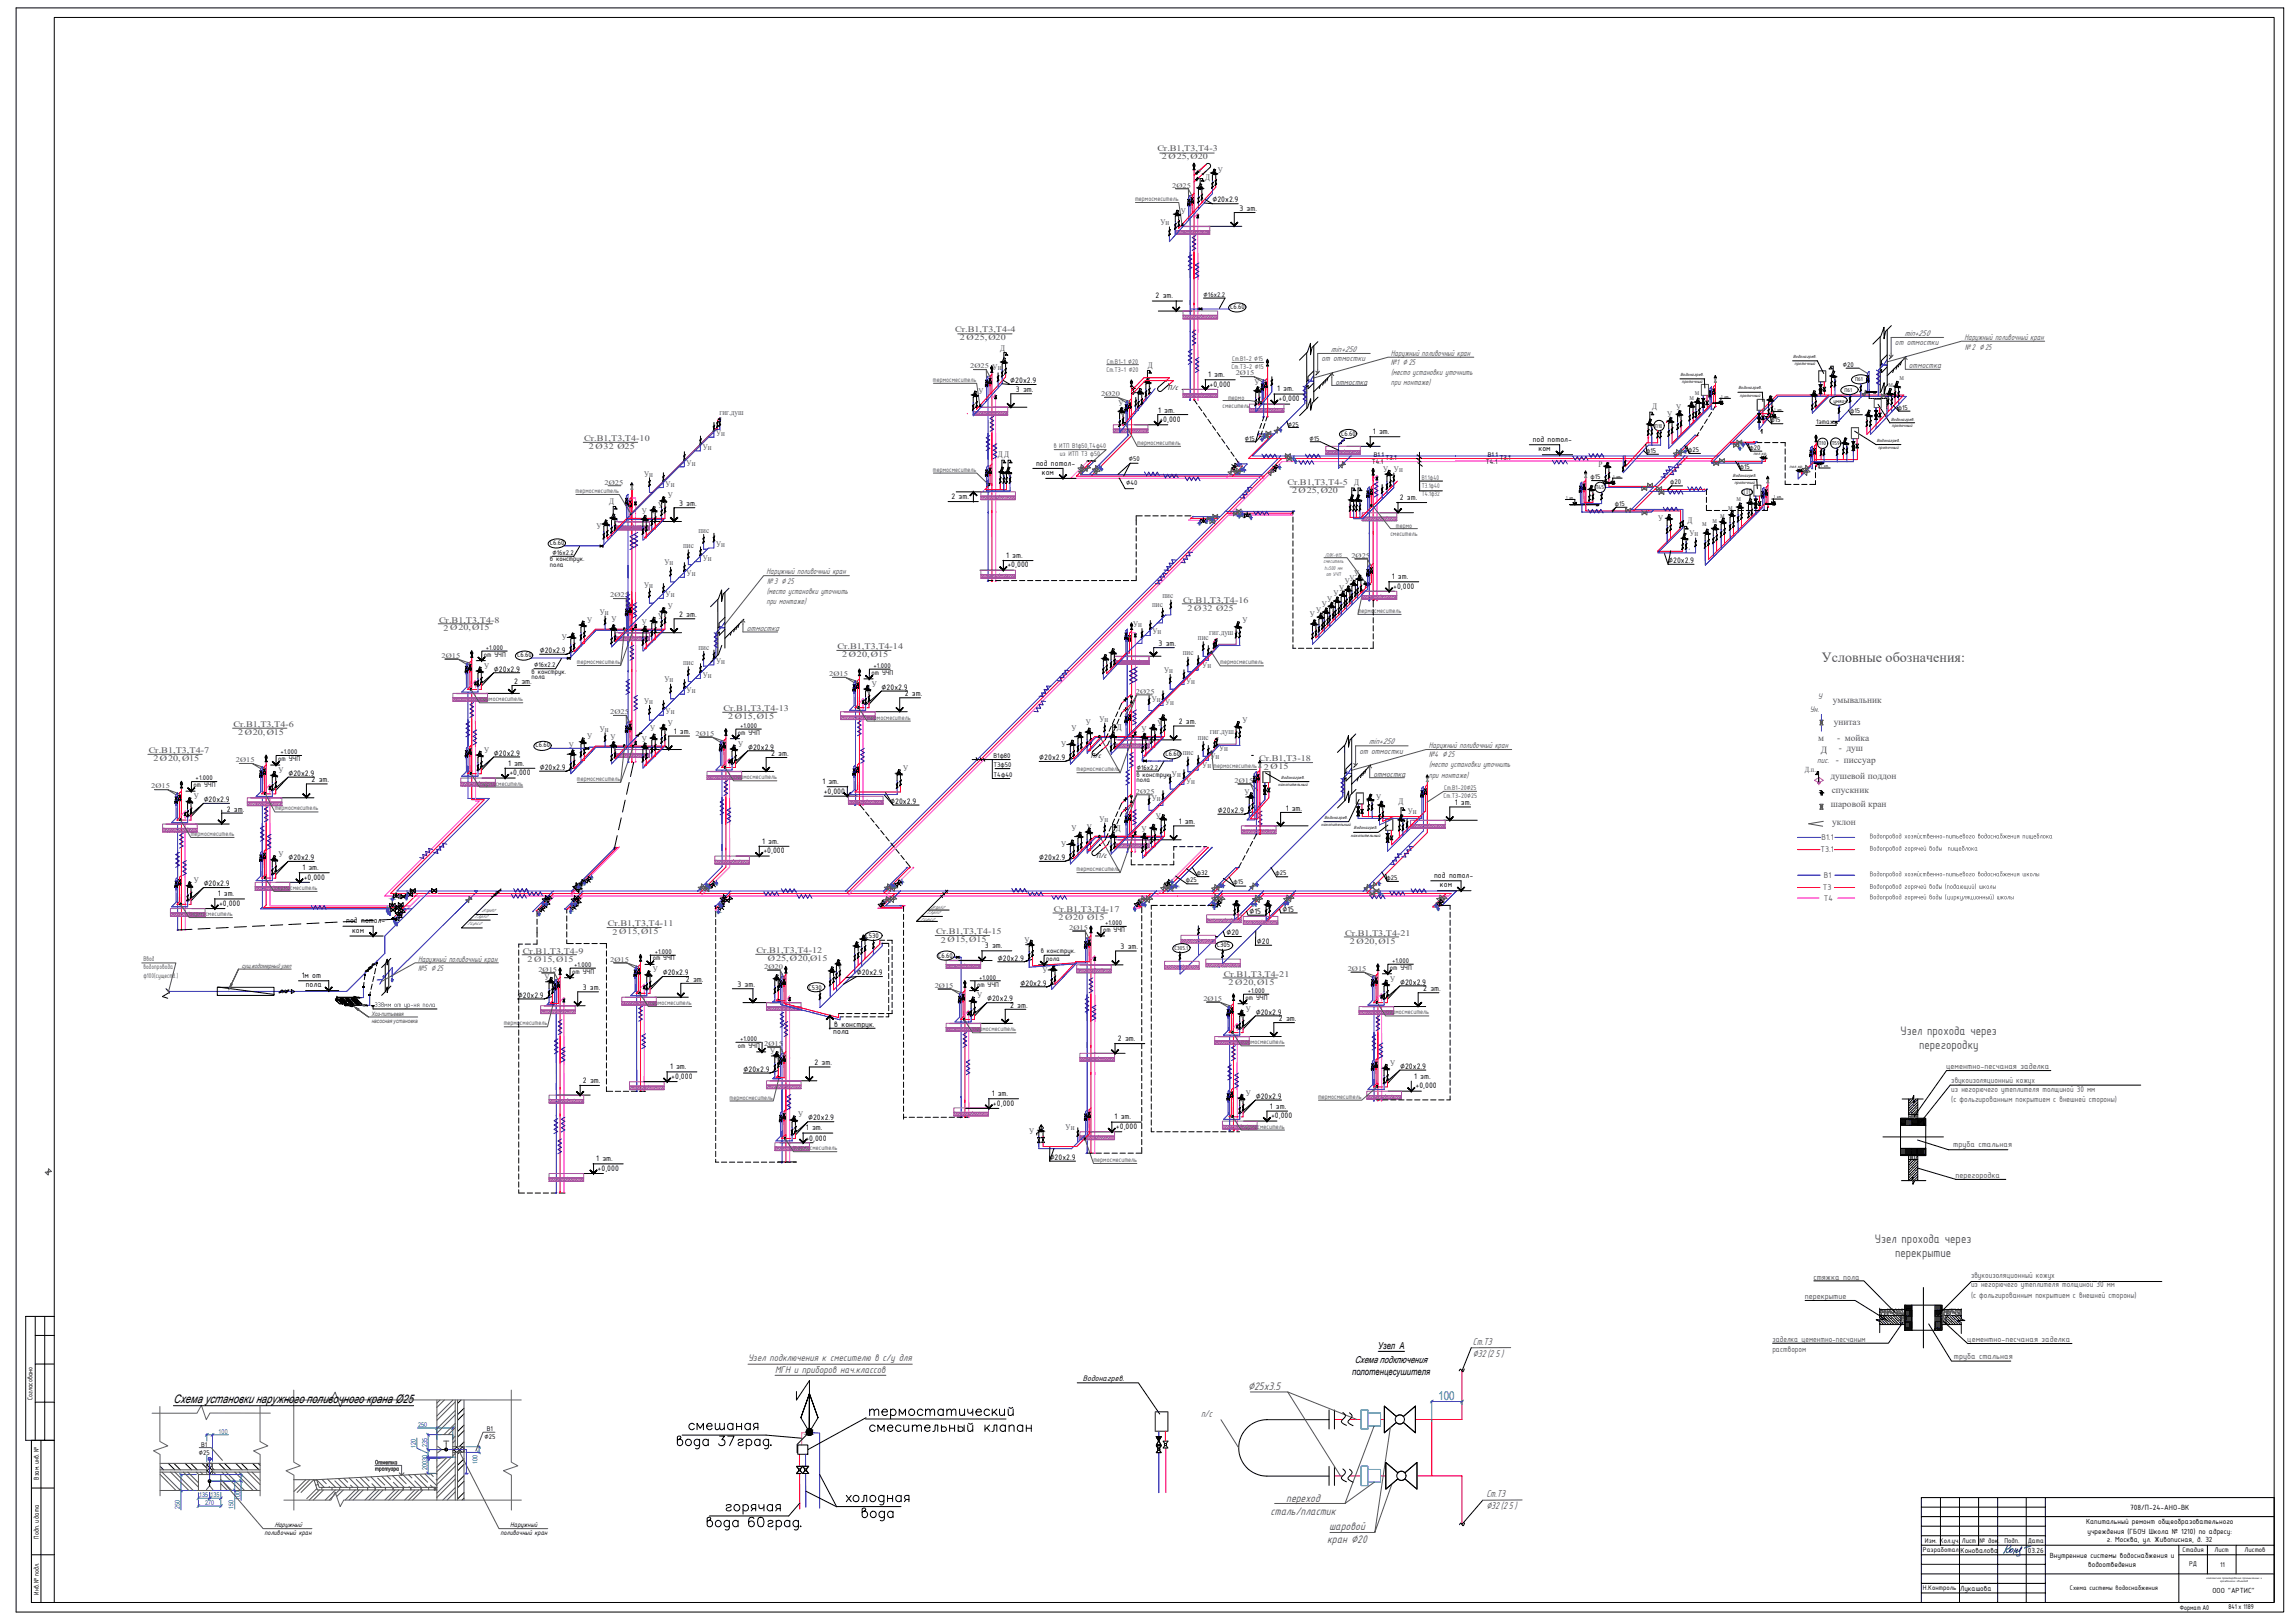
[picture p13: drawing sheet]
<svg xmlns="http://www.w3.org/2000/svg" width="1189mm" height="841mm" viewBox="0 0 1189 841" stroke-linecap="round" stroke-linejoin="round" font-family="sans-serif">
<defs><g id="words">
<text font-size="7.3" fill="#545454" x="944" y="343">Условные обозначения:</text>
<g font-size="6.9" fill="#545454">
<text x="985" y="536">Узел прохода через</text>
<text x="995" y="544">перегородку</text>
<text x="972" y="644">Узел прохода через</text>
<text x="982" y="652">перекрытие</text>
</g>
<g font-size="6.4" fill="#545454">
<text x="647" y="720">∅25x3.5</text>
<text x="667" y="778">переход</text>
<text x="658" y="785">сталь/пластик</text>
<text x="689" y="793">шаровой</text>
<text x="688" y="799">кран ∅20</text>
</g>
<text font-size="6.2" fill="#008ab8" x="745" y="726">100</text>
<text font-size="6.2" x="90" y="727">Схема установки наружного поливочного крана Ø25</text>
<g font-size="5.7" fill="#545454">
<text x="763" y="697">Ст.Т3</text>
<text x="763" y="703">∅32(2</text>
<text x="775" y="703">5)</text>
<text x="622" y="734">п/с</text>
<text x="770" y="776">Ст.Т3</text>
<text x="770" y="782">∅32(2</text>
<text x="782" y="782">5 )</text>
</g>
<g font-size="5.4" fill="#545454">
<text x="388" y="706">Узел подключения к смесителю в с/у для</text>
<text x="402" y="711">МГН и приборов нач.классов</text>
</g>
<g font-size="5">
<text x="714" y="699">Узел А</text>
<text x="702" y="707">Схема подключения</text>
<text x="701" y="712">полотенцесушителя</text>
</g>
<g font-size="4.9" fill="#545454">
<text x="950" y="364">умывальник</text>
<text x="950" y="376">унитаз</text>
<text x="942" y="384">м</text>
<text x="952" y="384">- мойка</text>
<text x="953" y="389">- душ</text>
<text x="944" y="390">Д</text>
<text x="951" y="395">- писсуар</text>
<text x="949" y="404">душевой поддон</text>
<text x="949" y="411">спускник</text>
<text x="949" y="418">шаровой кран</text>
<text x="950" y="427">уклон</text>
</g>
<g font-size="4.8" fill="#545454">
<text x="1018" y="176">Наружный поливочный кран</text>
<text x="721" y="184">Наружный поливочный кран</text>
<text x="1018" y="181">№2 ∅25</text>
<text x="721" y="189">№1 ∅ 25</text>
<text x="721" y="194">(место установки уточнить</text>
<text x="721" y="200">при монтаже)</text>
<text x="397" y="297">Наружный поливочный кран</text>
<text x="398" y="302">№3 ∅ 25</text>
<text x="397" y="308">(место установки уточнить</text>
<text x="397" y="313">при монтаже)</text>
<text x="942" y="362">У</text>
<text x="938" y="369">Ун.</text>
<text x="741" y="388">Наружный поливочный кран</text>
<text x="741" y="392">№4 ∅25</text>
<text x="942" y="396">пис.</text>
<text x="741" y="398">(место установки уточнить</text>
<text x="741" y="403">при монтаже)</text>
<text x="217" y="498">Наружный поливочный кран</text>
<text x="217" y="503">№5 ∅25</text>
</g>
<g font-size="4.6" fill="#545454">
<text x="987" y="174">min+250</text>
<text x="982" y="179">от отмостки</text>
<text x="690" y="182">min+250</text>
<text x="685" y="187">от отмостки</text>
<text x="989" y="191">отмостка</text>
<text x="692" y="199">отмостка</text>
<text x="387" y="327">отмостка</text>
<text x="709" y="386">min+250</text>
<text x="704" y="390">от отмостки</text>
<text x="712" y="403">отмостка</text>
<text x="944" y="435">В1.1</text>
<text x="944" y="442">Т3.1</text>
<text x="945" y="455">В1</text>
<text x="945" y="461">Т3</text>
<text x="945" y="467">Т4</text>
<text x="1009" y="554">цементно-песчаная заделка</text>
<text x="1011" y="561">звукоизоляционный кожух</text>
<text x="1011" y="566">из негорючего утеплителя толщиной 30 мм</text>
<text x="1011" y="571">(c фольгированным покрытием с внешней стороны)</text>
<text x="1012" y="594">труба стальная</text>
<text x="1013" y="611">перегородка</text>
<text x="940" y="663">стяжка пола</text>
<text x="1021" y="662">звукоизоляционный кожух</text>
<text x="1021" y="667">из негорючего утеплителя толщиной 30 мм</text>
<text x="935" y="673">перекрытие</text>
<text x="1021" y="672">(c фольгированным покрытием с внешней стороны)</text>
<text x="919" y="695">заделка цементно-песчаным</text>
<text x="1019" y="696">цементно-песчаная заделка</text>
<text x="919" y="700">раствором</text>
<text x="1013" y="704">труба стальная</text>
</g>
<text font-size="4.6" x="561" y="716">Водонагрев.</text>
<g font-size="4.4" fill="#545454">
<text x="600" y="78">Cт.В1,Т3,Т4-3</text>
<text x="602" y="83">2 Ø25,Ø20</text>
<text x="631" y="89">У</text>
<text x="625" y="93">Д</text>
<text x="612" y="111">У</text>
<text x="601" y="117">Ун</text>
<text x="495" y="172">Cт.В1,Т3,Т4-4</text>
<text x="497" y="176">2 Ø25,Ø20</text>
<text x="518" y="182">Д</text>
<text x="514" y="192">Ун</text>
<text x="595" y="190">Д</text>
<text x="984" y="197">м</text>
<text x="650" y="200">У</text>
<text x="979" y="200">м</text>
<text x="507" y="204">У</text>
<text x="876" y="207">м</text>
<text x="878" y="205">м</text>
<text x="373" y="215">гиг.душ</text>
<text x="580" y="210">У</text>
<text x="856" y="212">Д</text>
<text x="869" y="212">У</text>
<text x="864" y="216">У</text>
<text x="371" y="226">Ун</text>
<text x="303" y="229">Cт.В1,Т3,Т4-10</text>
<text x="305" y="233">2 Ø32 Ø25</text>
<text x="364" y="233">Ун</text>
<text x="517" y="237">ДД</text>
<text x="356" y="241">Ун</text>
<text x="717" y="245">У</text>
<text x="722" y="245">Ун</text>
<text x="828" y="242">Р</text>
<text x="334" y="247">Ун</text>
<text x="667" y="251">Cт.В1,Т3,Т4-5</text>
<text x="702" y="251">Д</text>
<text x="345" y="252">Ун</text>
<text x="670" y="256">2 Ø25,Ø20</text>
<text x="903" y="256">п10</text>
<text x="316" y="261">Д</text>
<text x="341" y="263">У</text>
<text x="346" y="258">У</text>
<text x="900" y="260">м</text>
<text x="333" y="266">У</text>
<text x="891" y="268">м</text>
<text x="896" y="264">м</text>
<text x="309" y="274">У</text>
<text x="859" y="270">У</text>
<text x="874" y="271">Д</text>
<text x="882" y="273">м</text>
<text x="887" y="271">м</text>
<text x="362" y="276">пис</text>
<text x="876" y="278">Ун</text>
<text x="354" y="284">пис</text>
<text x="371" y="284">Ун</text>
<text x="344" y="293">Ун</text>
<text x="364" y="291">Ун</text>
<text x="356" y="299">Ун</text>
<text x="702" y="298">У</text>
<text x="334" y="304">Ун</text>
<text x="697" y="303">У</text>
<text x="699" y="301">У</text>
<text x="345" y="310">Ун</text>
<text x="602" y="310">пис</text>
<text x="691" y="309">У</text>
<text x="694" y="306">У</text>
<text x="346" y="316">У</text>
<text x="597" y="314">пис</text>
<text x="613" y="312">Cт.В1,Т3,Т4-16</text>
<text x="615" y="317">2 Ø32 Ø25</text>
<text x="682" y="318">У</text>
<text x="685" y="315">У</text>
<text x="688" y="312">У</text>
<text x="228" y="323">Cт.В1,Т3,Т4-8</text>
<text x="304" y="323">У</text>
<text x="311" y="319">Ун</text>
<text x="317" y="322">У</text>
<text x="333" y="324">У</text>
<text x="341" y="321">У</text>
<text x="644" y="323">У</text>
<text x="679" y="320">У</text>
<text x="230" y="327">2 Ø20,Ø15</text>
<text x="587" y="325">Ун</text>
<text x="597" y="329">Ун</text>
<text x="627" y="329">гиг.душ</text>
<text x="291" y="332">У</text>
<text x="621" y="332">пис</text>
<text x="362" y="337">пис</text>
<text x="434" y="336">Cт.В1,Т3,Т4-14</text>
<text x="436" y="341">2 Ø20,Ø15</text>
<text x="613" y="340">пис</text>
<text x="251" y="346">У</text>
<text x="354" y="345">пис</text>
<text x="371" y="344">Ун</text>
<text x="623" y="346">Ун</text>
<text x="344" y="354">Ун</text>
<text x="364" y="351">Ун</text>
<text x="603" y="349">Ун</text>
<text x="356" y="359">Ун</text>
<text x="452" y="356">У</text>
<text x="615" y="354">Ун</text>
<text x="334" y="365">Ун</text>
<text x="597" y="364">Ун</text>
<text x="604" y="365">Ун</text>
<text x="345" y="370">Ун</text>
<text x="375" y="368">Cт.В1,Т3,Т4-13</text>
<text x="121" y="377">Cт.В1,Т3,Т4-6</text>
<text x="346" y="376">У</text>
<text x="377" y="373">2 Ø15,Ø15</text>
<text x="563" y="376">У</text>
<text x="570" y="374">Ун</text>
<text x="600" y="376">У</text>
<text x="644" y="375">У</text>
<text x="123" y="381">2 Ø20,Ø15</text>
<text x="304" y="383">У</text>
<text x="311" y="379">Ун</text>
<text x="316" y="384">У</text>
<text x="337" y="379">У</text>
<text x="555" y="379">У</text>
<text x="579" y="378">Д</text>
<text x="592" y="379">У</text>
<text x="621" y="383">пис</text>
<text x="627" y="380">гиг.душ</text>
<text x="295" y="387">У</text>
<text x="333" y="384">У</text>
<text x="383" y="387">У</text>
<text x="550" y="387">У</text>
<text x="632" y="389">Ун</text>
<text x="77" y="390">Cт.В1,Т3,Т4-7</text>
<text x="79" y="395">2 Ø20,Ø15</text>
<text x="251" y="390">У</text>
<text x="613" y="391">пис</text>
<text x="627" y="394">Ун</text>
<text x="653" y="395">Cт.В1,Т3-18</text>
<text x="144" y="401">У</text>
<text x="468" y="400">У</text>
<text x="623" y="398">Ун</text>
<text x="655" y="399">2 Ø15</text>
<text x="607" y="402">Ун</text>
<text x="615" y="406">Ун</text>
<text x="645" y="412">У</text>
<text x="100" y="414">У</text>
<text x="597" y="415">Ун</text>
<text x="713" y="414">У</text>
<text x="725" y="417">Д</text>
<text x="570" y="426">Ун</text>
<text x="599" y="424">У</text>
<text x="730" y="422">Ун</text>
<text x="555" y="431">У</text>
<text x="563" y="430">У</text>
<text x="578" y="430">Д</text>
<text x="592" y="431">У</text>
<text x="550" y="439">У</text>
<text x="144" y="444">У</text>
<text x="100" y="458">У</text>
<text x="546" y="472">Cт.В1,Т3,Т4-17</text>
<text x="549" y="477">2 Ø20 Ø15</text>
<text x="315" y="480">Cт.В1,Т3,Т4-11</text>
<text x="317" y="484">2 Ø15,Ø15</text>
<text x="485" y="484">Cт.В1,Т3,Т4-15</text>
<text x="697" y="485">Cт.В1,Т3,Т4-21</text>
<text x="488" y="488">2 Ø15,Ø15</text>
<text x="531" y="489">У</text>
<text x="700" y="489">2 Ø20,Ø15</text>
<text x="271" y="494">Cт.В1,Т3,Т4-9</text>
<text x="392" y="494">Cт.В1,Т3,Т4-12</text>
<text x="273" y="498">2 Ø15,Ø15</text>
<text x="338" y="504">У</text>
<text x="398" y="498">Ø25,Ø20,Ø15</text>
<text x="282" y="508">У</text>
<text x="540" y="504">У</text>
<text x="634" y="506">Cт.В1,Т3,Т4-21</text>
<text x="720" y="509">У</text>
<text x="637" y="510">2 Ø20,Ø15</text>
<text x="506" y="517">У</text>
<text x="646" y="524">У</text>
<text x="399" y="546">У</text>
<text x="720" y="552">У</text>
<text x="646" y="568">У</text>
<text x="414" y="579">У</text>
<text x="533" y="588">У</text>
<text x="552" y="586">Ун</text>
</g>
<g font-size="4.4">
<text x="628" y="105">∅20х2.9</text>
<text x="642" y="109">3 эт.</text>
<text x="599" y="155">2 эт.</text>
<text x="626" y="195">1 эт.</text>
<text x="524" y="199">∅20х2.9</text>
<text x="526" y="203">3 эт.</text>
<text x="627" y="200">+0,000</text>
<text x="662" y="203">1 эт.</text>
<text x="663" y="208">+0,000</text>
<text x="600" y="214">1 эт.</text>
<text x="601" y="218">+0,000</text>
<text x="712" y="225">1 эт.</text>
<text x="794" y="229">под потол-</text>
<text x="797" y="234">ком</text>
<text x="537" y="241">под потол-</text>
<text x="540" y="246">ком</text>
<text x="352" y="262">3 эт.</text>
<text x="493" y="258">2 эт.</text>
<text x="725" y="259">2 эт.</text>
<text x="521" y="289">1 эт.</text>
<text x="865" y="292">∅20х2.9</text>
<text x="522" y="294">+0,000</text>
<text x="721" y="300">1 эт.</text>
<text x="722" y="305">+0,000</text>
<text x="352" y="320">2 эт.</text>
<text x="600" y="335">3 эт.</text>
<text x="280" y="338">∅20х2.9</text>
<text x="256" y="348">∅20х2.9</text>
<text x="267" y="354">2 эт.</text>
<text x="457" y="357">∅20х2.9</text>
<text x="469" y="361">2 эт.</text>
<text x="611" y="375">2 эт.</text>
<text x="349" y="381">1 эт.</text>
<text x="388" y="388">∅20х2.9</text>
<text x="256" y="392">∅20х2.9</text>
<text x="400" y="392">2 эт.</text>
<text x="539" y="394">∅20х2.9</text>
<text x="263" y="397">1 эт.</text>
<text x="264" y="402">+0,000</text>
<text x="280" y="399">∅20х2.9</text>
<text x="149" y="402">∅20х2.9</text>
<text x="161" y="405">2 эт.</text>
<text x="426" y="406">1 эт.</text>
<text x="427" y="411">+0,000</text>
<text x="106" y="416">∅20х2.9</text>
<text x="461" y="417">∅20х2.9</text>
<text x="754" y="417">1 эт.</text>
<text x="118" y="421">2 эт.</text>
<text x="631" y="421">∅20х2.9</text>
<text x="666" y="420">1 эт.</text>
<text x="611" y="427">1 эт.</text>
<text x="395" y="437">1 эт.</text>
<text x="396" y="442">+0,000</text>
<text x="149" y="446">∅20х2.9</text>
<text x="539" y="446">∅20х2.9</text>
<text x="157" y="451">1 эт.</text>
<text x="157" y="456">+0,000</text>
<text x="743" y="455">под потол-</text>
<text x="106" y="459">∅20х2.9</text>
<text x="746" y="460">ком</text>
<text x="113" y="464">1 эт.</text>
<text x="114" y="469">+0,000</text>
<text x="648" y="474">∅15</text>
<text x="665" y="472">∅15</text>
<text x="179" y="478">под потол-</text>
<text x="182" y="483">ком</text>
<text x="636" y="485">∅20</text>
<text x="510" y="491">3 эт.</text>
<text x="581" y="492">3 эт.</text>
<text x="651" y="489">∅20</text>
<text x="517" y="498">∅20х2.9</text>
<text x="156" y="507">1м от</text>
<text x="343" y="505">∅20х2.9</text>
<text x="355" y="509">2 эт.</text>
<text x="444" y="505">∅20х2.9</text>
<text x="158" y="512">пола</text>
<text x="302" y="513">3 эт.</text>
<text x="382" y="512">3 эт.</text>
<text x="529" y="511">∅20х2.9</text>
<text x="726" y="510">∅20х2.9</text>
<text x="738" y="514">2 эт.</text>
<text x="268" y="517">∅20х2.9</text>
<text x="512" y="519">∅20х2.9</text>
<text x="523" y="522">2 эт.</text>
<text x="651" y="526">∅20х2.9</text>
<text x="432" y="532">в конструк.</text>
<text x="663" y="529">2 эт.</text>
<text x="432" y="536">пола</text>
<text x="579" y="539">2 эт.</text>
<text x="347" y="554">1 эт.</text>
<text x="385" y="555">∅20х2.9</text>
<text x="422" y="552">2 эт.</text>
<text x="726" y="554">∅20х2.9</text>
<text x="302" y="561">2 эт.</text>
<text x="348" y="559">+0,000</text>
<text x="733" y="559">1 эт.</text>
<text x="734" y="564">+0,000</text>
<text x="514" y="568">1 эт.</text>
<text x="651" y="569">∅20х2.9</text>
<text x="515" y="573">+0,000</text>
<text x="658" y="574">1 эт.</text>
<text x="419" y="581">∅20х2.9</text>
<text x="578" y="580">1 эт.</text>
<text x="659" y="579">+0,000</text>
<text x="418" y="586">1 эт.</text>
<text x="578" y="585">+0,000</text>
<text x="417" y="591">+0,000</text>
<text x="309" y="602">1 эт.</text>
<text x="544" y="601">∅20х2.9</text>
<text x="310" y="607">+0,000</text>
</g>
<text font-size="4.2" x="1104" y="782">708/П-24-АНО-ВК</text>
<g font-size="4.1">
<text x="1081" y="790">Капитальный ремонт общеобразовательного</text>
<text x="1082" y="795">учреждения (ГБОУ Школа № 1210) по адресу:</text>
<text x="1092" y="799">г. Москва, ул. Живописная, д. 32</text>
<text x="1016" y="805">Коновалова</text>
<text x="1051" y="805">03.26</text>
<text x="1062" y="808">Внутренние системы водоснабжения и</text>
<text x="1082" y="812">водоотведения</text>
<text x="1016" y="824">Лукашова</text>
<text x="1147" y="825">ООО &quot;АРТИС&quot;</text>
</g>
<g font-size="4">
<text x="605" y="202">П/с</text>
<text x="565" y="393">П/с</text>
<text x="568" y="445">П/с</text>
</g>
<text font-size="3.9" fill="#545454" x="935" y="400">Д.п.</text>
<g font-size="3.8" fill="#545454">
<text x="588" y="104">термосмеситель</text>
<text x="574" y="188">Ст.В1-1 ∅20</text>
<text x="638" y="191">Ст.Т3-2 ∅15</text>
<text x="638" y="187">Ст.В1-2 ∅15</text>
<text x="483" y="198">термосмеситель</text>
<text x="573" y="193">Ст.Т3-1 ∅20</text>
<text x="636" y="207">термо</text>
<text x="634" y="211">смеситель</text>
<text x="546" y="232">в ИТП В1ф50,Т4ф40</text>
<text x="589" y="231">термосмеситель</text>
<text x="549" y="236">из ИТП Т3 ф50</text>
<text x="483" y="244">термосмеситель</text>
<text x="737" y="249">В1.1ф40</text>
<text x="298" y="256">термосмеситель</text>
<text x="737" y="253">Т3.1ф40</text>
<text x="737" y="257">Т4.1ф32</text>
<text x="723" y="273">термо</text>
<text x="721" y="278">смеситель</text>
<text x="704" y="318">термосмеситель</text>
<text x="299" y="344">термосмеситель</text>
<text x="632" y="344">термосмеситель</text>
<text x="248" y="363">термосмеситель</text>
<text x="449" y="373">термосмеситель</text>
<text x="558" y="400">термосмеситель</text>
<text x="629" y="398">термосмеситель</text>
<text x="248" y="407">термосмеситель</text>
<text x="299" y="405">термосмеситель</text>
<text x="380" y="404">термосмеситель</text>
<text x="748" y="414">Ст.Т3-20∅25</text>
<text x="748" y="410">Ст.В1-20∅25</text>
<text x="142" y="420">термосмеситель</text>
<text x="99" y="433">термосмеситель</text>
<text x="969" y="434">Водопровод хозяйственно</text>
<text x="1007" y="434">-питьевого водоснабжения пищеблока</text>
<text x="969" y="441">Водопровод горячей воды пищеблока</text>
<text x="558" y="451">термосмеситель</text>
<text x="969" y="454">Водопровод хозяйственно</text>
<text x="1007" y="454">-питьевого водоснабжения школы</text>
<text x="142" y="461">термосмеситель</text>
<text x="969" y="461">Водопровод горячей воды</text>
<text x="1008" y="461">(подающий</text>
<text x="1023" y="461">) школы</text>
<text x="969" y="466">Водопровод горячей воды</text>
<text x="1008" y="466">(циркуляционный</text>
<text x="1032" y="466">) школы</text>
<text x="98" y="475">термосмеситель</text>
<text x="74" y="498">Ввод</text>
<text x="74" y="502">водопровода</text>
<text x="74" y="507">ф100(существ.)</text>
<text x="213" y="522">-ня пола</text>
<text x="336" y="521">термосмеситель</text>
<text x="718" y="526">термосмеситель</text>
<text x="261" y="531">термосмеситель</text>
<text x="504" y="534">термосмеситель</text>
<text x="643" y="541">термосмеситель</text>
<text x="378" y="570">термосмеситель</text>
<text x="683" y="569">термосмеситель</text>
<text x="643" y="585">термосмеситель</text>
<text x="411" y="596">термосмеситель</text>
<text x="567" y="602">термосмеситель</text>
</g>
<g font-size="3.8">
<text x="624" y="154">∅16х2.2</text>
<text x="638" y="160">С6.60</text>
<text x="955" y="190">∅20</text>
<text x="959" y="214">ф15</text>
<text x="984" y="212">ф15</text>
<text x="667" y="221">∅25</text>
<text x="918" y="219">ф15</text>
<text x="941" y="220">1этаж</text>
<text x="695" y="226">С6.60</text>
<text x="645" y="229">∅15</text>
<text x="679" y="229">∅15</text>
<text x="907" y="233">ф20</text>
<text x="585" y="239">∅50</text>
<text x="712" y="237">В1.1</text>
<text x="718" y="238">T3.1</text>
<text x="771" y="237">В1.1</text>
<text x="777" y="238">T3.1</text>
<text x="853" y="235">ф15</text>
<text x="875" y="234">ф25</text>
<text x="711" y="240">T4.1</text>
<text x="770" y="240">T4.1</text>
<text x="902" y="243">ф15</text>
<text x="584" y="251">∅40</text>
<text x="824" y="248">ф15</text>
<text x="866" y="251">ф20</text>
<text x="837" y="262">ф15</text>
<text x="285" y="282">С6.60</text>
<text x="286" y="288">∅16х2.2</text>
<text x="285" y="291">в конструк.</text>
<text x="285" y="294">пола</text>
<text x="251" y="340">от УЧП</text>
<text x="252" y="337">+1.000</text>
<text x="268" y="341">С6.60</text>
<text x="277" y="346">∅16х2.2</text>
<text x="453" y="346">+1.000</text>
<text x="275" y="349">в конструк.</text>
<text x="275" y="352">пола</text>
<text x="452" y="350">от УЧП</text>
<text x="384" y="377">+1.000</text>
<text x="382" y="381">от УЧП</text>
<text x="278" y="387">С6.60</text>
<text x="144" y="394">от УЧП</text>
<text x="145" y="391">+1.000</text>
<text x="515" y="393">В1ф80</text>
<text x="604" y="392">С6.60</text>
<text x="515" y="397">Т3ф50</text>
<text x="589" y="399">∅16х2.2</text>
<text x="100" y="408">от УЧП</text>
<text x="101" y="404">+1.000</text>
<text x="515" y="402">Т4ф40</text>
<text x="589" y="402">в конструк.</text>
<text x="589" y="405">пола</text>
<text x="620" y="453">ф32</text>
<text x="661" y="454">ф25</text>
<text x="718" y="456">ф25</text>
<text x="615" y="457">ф25</text>
<text x="639" y="458">ф15</text>
<text x="573" y="479">+1.000</text>
<text x="572" y="483">от УЧП</text>
<text x="449" y="486">С530</text>
<text x="631" y="491">С305</text>
<text x="338" y="498">от УЧП</text>
<text x="339" y="494">+1.000</text>
<text x="486" y="496">С6.60</text>
<text x="539" y="494">в конструк.</text>
<text x="542" y="498">пола</text>
<text x="298" y="501">+1.000</text>
<text x="720" y="503">от УЧП</text>
<text x="721" y="499">+1.000</text>
<text x="297" y="505">от УЧП</text>
<text x="507" y="508">+1.000</text>
<text x="419" y="513">С530</text>
<text x="506" y="511">от УЧП</text>
<text x="647" y="515">+1.000</text>
<text x="194" y="522">338 мм от ур</text>
<text x="646" y="518">от УЧП</text>
<text x="384" y="540">+1.000</text>
<text x="382" y="543">от УЧП</text>
<text x="252" y="742">В1</text>
<text x="104" y="750">В1</text>
<text x="251" y="746">∅25</text>
<text x="103" y="754">∅25</text>
<text x="142" y="791">Наружный</text>
<text x="264" y="791">Наружный</text>
<text x="137" y="796">поливочный кран</text>
<text x="259" y="796">поливочный кран</text>
<text x="998" y="799">Изм. Кол.уч.</text>
<text x="1017" y="799">Лист</text>
<text x="1026" y="799">№ док.</text>
<text x="1039" y="799">Подп.</text>
<text x="1051" y="799">Дата</text>
<text x="997" y="804">Разработал</text>
<text x="1131" y="804">Стадия</text>
<text x="1148" y="804">Лист</text>
<text x="1163" y="804">Листов</text>
<text x="1135" y="812">РД</text>
<text x="1151" y="812">11</text>
<text x="997" y="824">Н.Контроль</text>
</g>
<text font-size="3.7" x="1073" y="824">Схема системы водоснабжения</text>
<g font-size="3.6" fill="#545454">
<text x="608" y="97">2Ø25</text>
<text x="503" y="191">2Ø25</text>
<text x="640" y="195">2Ø15</text>
<text x="571" y="205">2Ø20</text>
<text x="313" y="251">2Ø25</text>
<text x="700" y="289">2Ø25</text>
<text x="316" y="310">2Ø25</text>
<text x="229" y="341">2Ø15</text>
<text x="430" y="350">2Ø15</text>
<text x="589" y="359">2Ø25</text>
<text x="316" y="370">2Ø25</text>
<text x="361" y="381">2Ø15</text>
<text x="122" y="395">2Ø15</text>
<text x="640" y="406">2Ø15</text>
<text x="78" y="409">2Ø15</text>
<text x="589" y="411">2Ø25</text>
<text x="554" y="482">2Ø15</text>
<text x="279" y="504">2Ø15</text>
<text x="316" y="498">2Ø15</text>
<text x="396" y="502">2Ø20</text>
<text x="698" y="503">2Ø15</text>
<text x="484" y="512">2Ø15</text>
<text x="624" y="519">2Ø15</text>
<text x="396" y="542">2Ø15</text>
</g>
<g font-size="3.5" fill="#545454">
<text x="250" y="473">В1ф80</text>
<text x="480" y="474">Т3ф50</text>
<text x="482" y="471">В1ф50</text>
<text x="242" y="479">Т4ф40</text>
<text x="245" y="476">Т3ф50</text>
<text x="477" y="477">Т4ф40</text>
</g>
<g font-size="3.5">
<text x="17" y="725" transform="rotate(-90 17 725)">Согласовано</text>
<text x="20" y="767" transform="rotate(-90 20 767)">Взам. инв. №</text>
<text x="20" y="797" transform="rotate(-90 20 797)">Подп. и дата</text>
<text x="20" y="826" transform="rotate(-90 20 826)">Инв. № подл.</text>
<text x="1155" y="834">841 х 1189</text>
<text x="1130" y="834">Формат А0</text>
</g>
<g font-size="3.5" fill="#008ab8">
<text x="113" y="743">100</text>
<text x="217" y="739">250</text>
<text x="221" y="750" transform="rotate(-90 221 750)">235</text>
<text x="216" y="750" transform="rotate(-90 216 750)">120</text>
<text x="221" y="762" transform="rotate(-90 221 762)">20030</text>
<text x="247" y="759" transform="rotate(-90 247 759)">100</text>
<text x="103" y="776">135</text>
<text x="106" y="780">270</text>
<text x="109" y="776">135</text>
<text x="124" y="777" transform="rotate(-90 124 777)">100</text>
<text x="93" y="782" transform="rotate(-90 93 782)">250</text>
<text x="121" y="782" transform="rotate(-90 121 782)">150</text>
</g>
<g font-size="3.1">
<text x="961" y="198">П61</text>
<text x="956" y="203">П61</text>
<text x="950" y="209">умягч.</text>
<text x="858" y="222">П10</text>
<text x="942" y="231">П10</text>
<text x="949" y="231">П59</text>
<text x="827" y="254">П45</text>
<text x="609" y="492">С305.1</text>
</g>
<g font-size="3.1" fill="#545454">
<text x="686" y="292">смеситель</text>
<text x="687" y="289">ПЛК-∅15</text>
<text x="686" y="295">h=500 мм</text>
<text x="687" y="298">от УЧП</text>
<text x="125" y="502">сущ.водомерный узел</text>
<text x="193" y="526">Хоз-питьевая</text>
<text x="193" y="530">насосная установка</text>
</g>
<g font-size="2.6">
<text x="929" y="185">Водонагрев.</text>
<text x="930" y="189">проточный</text>
<text x="871" y="195">Водонагрев.</text>
<text x="872" y="199">проточный</text>
<text x="901" y="202">Водонагрев.</text>
<text x="902" y="206">проточный</text>
<text x="980" y="218">Водонагрев.</text>
<text x="980" y="221">проточный</text>
<text x="973" y="229">Водонагрев.</text>
<text x="973" y="233">проточный</text>
<text x="909" y="236">пол.кр.</text>
<text x="927" y="242">пол.кр.</text>
<text x="898" y="247">Водонагрев.</text>
<text x="899" y="251">проточный</text>
<text x="662" y="407">накопительный</text>
<text x="664" y="404">Водонагрев.</text>
<text x="686" y="424">Водонагрев.</text>
<text x="685" y="428">накопительный</text>
<text x="702" y="430">Водонагрев.</text>
<text x="700" y="434">накопительный</text>
</g>
<g font-size="2.2">
<text x="892" y="206">1 эт.</text>
<text x="919" y="213">1 эт.</text>
<text x="944" y="242">1 эт.</text>
<text x="836" y="248">1 эт.</text>
<text x="812" y="259">1 эт.</text>
<text x="919" y="258">1 эт.</text>
</g>
<g font-size="1.5">
<text x="1143" y="818">комплексное проектирование промышленных и</text>
<text x="1151" y="820">гражданских объектов</text>
</g>
</g></defs>
<g fill="none" stroke="#00f" stroke-width=".52">
<path d="M655 216h.1M676 209l-27 27h105M567 239l-7 7M584 225h1l-20 21M652 225h.1M664 236l-226 226M643 240h.1M618 268h1zM618 268h14M635 265h35M670 265h1zM696 413l-49 49"/>
<path d="M319 439l-23 23M628 439l-23 23M738 431l-31 31M374 449l-12 13M470 449l-12 13M642 450v-1zM642 450h-2l-12 12M210 471l-5 5M223 462h24M246 462h509l-8 7M276 472h1zM287 462l-11 10"/>
<path d="M293 471h.1M302 462l-9 9M467 469h.1M467 462l-8 7M592 469h.1M599 462l-7 7M626 469h1zM634 462l-8 7M655 462l-43 43M671 462l-37 37M632 501h.1"/>
<circle cx="319" cy="439" r=".2"/>
<circle cx="628" cy="439" r=".2"/>
<circle cx="209" cy="472" r=".2"/>
<circle cx="371" cy="469" r=".2"/>
<circle cx="747" cy="469" r=".2"/>
</g>
<g fill="none" stroke="#f00" stroke-width=".52">
<path d="M657 216h.1M566 239l-8 8h97M586 226l-20 20M653 226h.1M653 226h5M659 225l-12 13h108M664 238l-225 225M641 241h1zM617 269h14M617 268h1zM636 266h34M670 266h.1"/>
<path d="M320 439l-24 24M626 439l-24 24M740 431l-32 32M376 449l-14 14M472 449l-14 14M641 450h.1M217 463l-14 13M218 463h534M278 472h.1M280 472l-1 1M287 463l-9 9M294 471h.1"/>
<path d="M379 463l-8 8M464 463l-7 7h10h1M468 469h.1M591 470h1zM610 464h.1M627 469h1zM634 463l-7 6M655 463l-13 14M671 463l-15 15M749 463l-7 7h4l1-1"/>
<circle cx="320" cy="439" r=".2"/>
<circle cx="626" cy="439" r=".2"/>
<circle cx="208" cy="472" r=".2"/>
<circle cx="371" cy="471" r=".2"/>
<circle cx="747" cy="469" r=".2"/>
</g>
<g fill="none" stroke="#f0f" stroke-width=".52">
<path d="M641 239h1zM664 239h91M616 270h14M616 269h1zM637 267h33M669 267h.1M279 473v-1zM295 471h1zM469 470h.1M590 471l1-1zM629 469h.1"/>
<circle cx="320" cy="439" r=".2"/>
<circle cx="624" cy="439" r=".2"/>
<circle cx="210" cy="472" r=".2"/>
<circle cx="371" cy="471" r=".2"/>
<circle cx="745" cy="469" r=".2"/>
</g>
<path d="M700 236l-6 7M243 414h11l-48 48h17M136 470l-1 1h78M248 462l-45 44" fill="none" stroke="#00f" stroke-width=".52"/>
<g fill="none" stroke="#f0f" stroke-width=".52">
<path d="M564 239l-9 9h101M642 240l-7 8M664 239l-225 225M321 439l-25 25M624 439l-25 25M378 449l-15 15M473 450l-14 14M287 464l-8 9M379 464l-7 8h-1M461 464l-6 7h13l1-1M594 464l-7 7h4M634 464l-5 5"/>
<path d="M750 464l-5 5M752 463l-1 1h-533l-13 13"/>
</g>
<g fill="none" stroke="#000" stroke-width=".52">
<path d="M504 394h20M243 477h11M246 474l-7 7h11M260 461l-14 13h12M475 477h11M478 475h10M478 474l-3 3M481 472h11M488 464v1M489 462l1 2M490 461l1 1M491 461l-16 16"/>
<path d="M113 512h29v4h-29z"/>
</g>
<path d="M660 225h-8M560 246h94M643 240h3l-5 6M223 462l-24 23M379 462l-9 8M459 469h8M199 494l-19 20h-93" fill="none" stroke="#00f" stroke-width=".52"/>
<path d="M257 464l-2 1M259 462l-3 2M260 461l-3 1" fill="none" stroke="#000" stroke-width=".52"/>
<path d="M642 241h2l-5 6M244 414h7l-49 49h18M641 450l-13 13M138 469l-1 1h72M302 463l-8 8M597 463l-7 7h1" fill="none" stroke="#f00" stroke-width=".52"/>
<path d="M246 415h3l-50 49h19M140 469h73M302 464l-6 7" fill="none" stroke="#f0f" stroke-width=".52"/>
<g fill="none" stroke="#545454" stroke-width=".52">
<path d="M226 725v52M228 725l-2 2M230 725l-4 4M235 725l-9 9M236 725v25M236 738l-6 5M236 740l-4 3M236 731l-10 9M236 733l-10 10M236 726l-10 10M237 725v25M240 725v52"/>
<path d="M83 758h52M226 743h9v12l-9 1M227 756h-1M227 749l2 2-2 2M230 747h3M231 747v4M231 755l-5 5M234 755l-8 8M235 750h5v3h-5M236 758l-10 9M236 760l-10 9M236 753v24"/>
<path d="M236 753l-1 1M236 744l-1 1M236 746l-1 2M237 753v24M83 762h24M83 772h52M83 763h24M83 764l8 8M84 763l9 9M88 763l10 9M91 763l9 9M95 763l8 8"/>
<path d="M97 763l6 5M102 763l1 1M103 772v-8h11v8M104 763l1 1M107 772l2-2 1 2M107 764v-6h3v6M110 762h25M110 763h25M111 763l1 1M114 769l4 3M114 767l6 5M115 763l10 9"/>
<path d="M117 763l10 9M122 763l9 9M124 763l9 9M128 763l7 6M131 763l4 4M152 767h12M159 767l-7 6M161 767l-7 6M163 767l-7 6M163 767l1 5h62h-1l1-1h-1M164 767l1 4h61l-1 1v-1v1M164 767h-1"/>
<path d="M164 767l4 4M164 771l-5 6M165 769l-1 1M166 772l-6 5M167 771v1M167 767l2 2M168 772l-6 5M170 766l4 5M171 770v1M172 771v1M174 767l3 4M174 772l-5 5"/>
<path d="M175 766l5 5M176 772l-5 5M176 771v1M178 772l-4 3M178 766l2 2M181 766l5 5M181 771v1M182 770l1 1M184 772l-5 5M185 767l3 3M185 771v1M186 772l-5 5"/>
<path d="M187 766l5 5M188 772l-5 5M189 765l2 2M191 771v1M192 765l6 6M193 769l2 2M194 771v1l-5 5M196 766l3 4M196 772l-5 5M198 765l6 6v1M199 772l-6 5M200 771v1"/>
<path d="M201 765l1 2M203 765l6 6M204 768l3 3M205 772l-6 5M207 772l-6 5M207 765l3 4M209 772l-5 5M209 771v1M209 764l6 7M212 764l1 2M212 770v1M213 771v1"/>
<path d="M215 764l6 7M215 767l3 4M215 772l-5 5M217 772l-5 5M218 764l4 4M218 771v1M219 772l-5 5M220 764l6 6M222 771h3M223 770l1 1M223 764l2 1M225 771h-3v1"/>
<path d="M226 764h.1M226 763l-62 4M236 764l-10 10M236 771l-7 6M236 766l-10 10M236 773l-4 4"/>
</g>
<g fill="none" stroke="#000" stroke-width=".52">
<path d="M239 725l-2 2M240 730l-3 3M240 738l-3 4M240 733l-3 3M83 760l2 2M87 758l4 4M90 758l3 4M96 758l3 4M99 758l3 4M105 758l2 3M107 759l3 3M108 758l-1 1"/>
<path d="M109 758l1 1M110 759l-3 3M113 758l4 4M116 758l4 4M122 758l4 4M125 758l3 4M131 758l3 4M134 758l1 1M229 751h2M235 751l2 2M237 750l2 3M237 750l-2 2"/>
<path d="M238 753h-1M239 750l1 1M240 750l-3 3M240 747l-2 3M240 756l-3 3M240 741l-3 4M240 759l-3 3M240 752v1M107 762l2 2M109 768v2M110 762l-2 2M110 761l1 1"/>
<path d="M240 765l-3 3M240 773l-3 4M240 768l-3 3M240 776l-1 1"/>
<circle cx="231" cy="751" r=".7"/>
<circle cx="109" cy="768" r=".7"/>
</g>
<g fill="none" stroke="#00f" stroke-width=".52">
<path d="M195 498v1M188 511v6h-1M189 504v1M192 516v5h-2M188 521h.1M109 756v11M232 751h10v13M243 763l-2 1"/>
<circle cx="109" cy="756" r=".7"/>
</g>
<g fill="none" stroke="#008ab8" stroke-width=".52">
<path d="M216 740h19M226 739v7M235 739v7M107 743h11M107 743v14M110 743v14M216 745v5l6 3M221 755h15M221 756h7M221 751h8M221 743h8M222 743v21"/>
<path d="M241 753h8M241 750h8M248 749v4M93 772h9M93 764h9M94 764v18M102 776h13M103 773v4M103 777v4M109 773v4M110 772h12M110 764h15"/>
<path d="M110 768h15M114 773v4M114 777v4M122 767v15M125 764v13M221 763h4M102 780h13"/>
</g>
<!-- layer: 0 -->
<g fill="none" stroke="#008ab8" stroke-width=".52">
<path d="M227 739l-1 2M235 739l-1 2M108 743l-2 1M111 743l-2 1M221 754l2 2M221 755l2 2M221 750l2 2M221 743l2 1M248 752l1 1M248 749l1 1M93 772l2 1M93 763l2 2"/>
<path d="M104 776l-2 1M104 780l-2 1M109 776l-1 1M115 776l-1 1M115 780l-1 1M121 772l1 1M121 767l1 1M124 767l2 1M124 763l2 2M221 763l2 1"/>
</g>
<path d="M83 729v18l4 2-7 3 3 2v21M135 729v18l4 2-8 3 4 2v21M140 732h-31l-2 4-3-8-2 4h-23M152 720v38l4 2-8 2 4 2v19M265 720v38l3 2-7 2 4 2v19M270 725h-92l-2 4-2-8-3 4h-24M147 777h24l3-4 2 8 2-4h92" fill="none" stroke="#636466" stroke-width=".52"/>
<g fill="none" stroke="#545454" stroke-width=".52">
<path d="M194 759h14v5M195 757h1l-1 2v-1zM196 758l1-1v2M196 757v2M197 758l1-1v2M198 759v-2l1 1v-1v2M200 758h1v-1l-1 1v1l1-1M201 758l1-1v2M201 757v2M202 758l1-1v2M204 757v2M204 758v1"/>
<path d="M204 757v1M206 758l-1-1v1v1l1-1M206 757v2M195 761v1M195 761h1v1M197 761h1l-1 1M197 761v2M200 761v1M200 761h1v1M201 761l1 1v-1M202 762l-1 1M204 761h-1v1h1"/>
<path d="M204 761v1M204 761h1v1h-1M204 761v2M206 761v1M207 763l1 1 1-1"/>
<circle cx="198" cy="761" r=".6"/>
</g>
<g fill="#fff" stroke="#fff" stroke-width=".52">
<path d="M103 747v7l6-7zM109 747v7h-6z"/>
<path d="M130 789v7l39-7zM130 796l39-7v7z"/>
<path d="M252 789v7l39-7zM252 796l39-7v7z"/>
<path d="M251 739v7l6-7zM257 739v7h-6z"/>
</g>
<path d="M103 750h6l6 7M238 752l21 40h25M257 742h-7l-3 10M115 768l21 24h26" fill="none" stroke="#545454" stroke-width=".52"/>
<path d="M90 728h124" fill="none" stroke="#000" stroke-width=".52"/>
<path d="M417 754l1 27M419 742l6 1v39" fill="none" stroke="#00f" stroke-width=".52"/>
<path d="M414 754v8M414 764v18" fill="none" stroke="#f00" stroke-width=".52"/>
<path d="M419 742h-3v7" fill="none" stroke="#ff7f7f" stroke-width=".52"/>
<g fill="none" stroke="#000" stroke-width=".52">
<path d="M449 735h72M449 735l-30 16M353 744h44l18 1M413 749h6v5h-6zM414 761l-1-1h3l-1 1M414 762l-1 2h3l-1-2M415 779l-6 7h-41M417 761l-1-1h3l-1 1M417 762l-1 2h3l-1-2M418 773l16 8M425 764l9 17h33"/>
<circle cx="414" cy="762" r=".5"/>
<circle cx="417" cy="762" r=".5"/>
</g>
<g fill="none" stroke="#000" stroke-width=".52">
<path d="M360 738a1.6 1.6 0 0 0-2 0 1.6 1.6 0 0 0 0 2 1.6 1.6 0 0 0 2 0M366 739h3a1.6 1.6 0 0 0-2-1 1.6 1.6 0 0 0-1 2 1.6 1.6 0 0 0 3 1v-1M371 738v3h1l1-1M373 738v3h1l1-1M375 738v3M380 738a1.6 1.6 0 0 0-2 0 1.6 1.6 0 0 0 0 2 1.6 1.6 0 0 0 2 0M380 738v3M382 739h2M382 738v3M384 738v3M389 738a1.6 1.6 0 0 0-3 0 1.6 1.6 0 0 0 0 2 1.6 1.6 0 0 0 3 0M389 738v3"/>
<path d="M391 740l-1 1M393 740l-2-1v-1h2v3M451 731l1-1h1v3M451 730v3M453 731l1-1h1v3M454 739a1.6 1.6 0 0 0-3 0 1.6 1.6 0 0 0 0 2 1.6 1.6 0 0 0 3 0M457 732h3a1.6 1.6 0 0 0-2-2 1.6 1.6 0 0 0-1 2 1.6 1.6 0 0 0 1 1h2M460 740h3a1.6 1.6 0 0 0-2-1 1.6 1.6 0 0 0-1 2 1.6 1.6 0 0 0 2 0h1M462 731a1.6 1.6 0 0 1 2 0 1.6 1.6 0 0 1 0 2 1.6 1.6 0 0 1-2 0M462 730v5M466 733v-3l2 3 1-3v3M467 739a1.6 1.6 0 0 0-2 0 1.6 1.6 0 0 0 0 2 1.6 1.6 0 0 0 2 0"/>
<path d="M468 738l1 3 1 1 1-1M471 738v4M473 739l1-1 1 1v3M473 738v4M475 739l1-1 1 1 1 3M478 731a1.6 1.6 0 0 0-2 0 1.6 1.6 0 0 0 0 2 1.6 1.6 0 0 0 2 0M479 740h3a1.6 1.6 0 0 0-2-1 1.6 1.6 0 0 0-1 2 1.6 1.6 0 0 0 3 0M480 731l1-1h1v3M480 730v3M482 731l1-1h1v3M488 740a1.3 1.3 0 0 1 2 0 1.3 1.3 0 0 1 0 1h-2M488 738v4"/>
<path d="M489 731a1.6 1.6 0 0 0-2 0 1.6 1.6 0 0 0 0 2 1.6 1.6 0 0 0 2 0M489 730v3M491 731l1-1h1v3M491 730v3M492 738v4M493 731l1-1h1v3M495 738v4M497 740a1.3 1.3 0 0 1 2 0 1.3 1.3 0 0 1 0 1h-2M497 738v4M497 730l1 3h1h1M500 738v4M500 730v3"/>
<path d="M502 730v2l2-1M502 738v3l1 1 1-1M502 738h1h1M504 730v3M504 738v4M506 732h3a1.6 1.6 0 0 0-2-2 1.6 1.6 0 0 0-2 2 1.6 1.6 0 0 0 2 1h2M510 738v4M511 740l2 2M513 731a1.6 1.6 0 0 0-2 0 1.6 1.6 0 0 0 0 2 1.6 1.6 0 0 0 2 0M513 738l-3 3M514 730v3M515 732l2 1"/>
<path d="M517 730l-3 3M518 730v3h1h2M521 730v3M521 739a1.6 1.6 0 0 0-2 0 1.6 1.6 0 0 0 0 2 1.6 1.6 0 0 0 2 0M521 738v4M522 730l1 3h1h1M523 729l1 1 1-1M523 739l1-1 1 1 1 3M523 738v4M525 730v3M530 739a1.6 1.6 0 0 0-2 0 1.6 1.6 0 0 0 0 2 1.6 1.6 0 0 0 2 0M530 738v4"/>
<path d="M532 738v4M534 738v4M352 746a1.6 1.6 0 0 1 2 1 1.6 1.6 0 0 1-1 2 1.6 1.6 0 0 1-2-1v-3l1-1 1 1-2 1M361 741v-3l2 2 2-2v3M363 746a1.6 1.6 0 0 0-3 0 1.6 1.6 0 0 0 0 3 1.6 1.6 0 0 0 3-1M363 746l-1 4v1h-2M367 746a1.6 1.6 0 0 0-2 0 1.6 1.6 0 0 0 0 3 1.6 1.6 0 0 0 2-1M367 746v3M373 744h3l-2 2a1.7 1.7 0 0 1 1 3 1.7 1.7 0 0 1-3-1M377 744h3l-2 5M383 746h1h1l-2 2v1h1l1-1M387 746a1.6 1.6 0 0 1 2 0 1.6 1.6 0 0 1 0 3 1.6 1.6 0 0 1-2-1"/>
<path d="M387 746v5M394 746a1.6 1.6 0 0 0-2 0 1.6 1.6 0 0 0 0 3 1.6 1.6 0 0 0 2-1M394 746v3M398 746a1.6 1.6 0 0 0-2 0 1.6 1.6 0 0 0 0 3 1.6 1.6 0 0 0 2-1M398 746v4l-1 1h-1M400 749h.1M455 742v-4l2 3 1-3v4M483 742l2-1v-3h1v4M492 740h3M514 742l1-1v-3h2v4M532 740h2M385 780v5"/>
<path d="M393 780l1 2 2-1M396 780v3M400 780v3M439 775l2 3M441 775l-2 3M447 778h1v-3h1v3M458 776a1.6 1.6 0 0 0-2-1 1.6 1.6 0 0 0 0 3 1.6 1.6 0 0 0 2-1M458 775v4l-2 1M460 777h3M460 775v3M463 775v3M467 776a1.6 1.6 0 0 0-2-1 1.6 1.6 0 0 0 0 3 1.6 1.6 0 0 0 2-1"/>
<path d="M467 775v3M470 777l-1 1M471 777h-2v-1v-1h2v3M367 788a1.6 1.6 0 0 1 2 1 1.6 1.6 0 0 1 0 2 1.6 1.6 0 0 1-3-1v-3l2-1v1l-2 2M376 780h1h2v1l-2 1h-1l1 1 2-1M378 789a1.6 1.6 0 0 0-2-1 1.6 1.6 0 0 0 0 3 1.6 1.6 0 0 0 2-1M378 788v4l-2 1M382 789a1.6 1.6 0 0 0-2-1 1.6 1.6 0 0 0 0 3 1.6 1.6 0 0 0 2-1M382 788v3M385 780a1.6 1.6 0 0 1 2 0 1.6 1.6 0 0 1 0 2 1.6 1.6 0 0 1-2 0M390 782l-1 1M391 787l-1-1a2.4 2.4 0 0 0-2 2 2.4 2.4 0 0 0 1 3 1.5 1.5 0 0 0 2-1 1.5 1.5 0 0 0-1-2 1.5 1.5 0 0 0-2 2"/>
<path d="M392 782h-2v-2h2v3M393 786h1a2.5 2.5 0 0 1 2 3 2.5 2.5 0 0 1-2 2 3 3 0 0 1-1-5zM398 789l1-1 2 1-3 1v1h2l1-1M400 780a1.6 1.6 0 0 0-2 0 1.6 1.6 0 0 0 0 2 1.6 1.6 0 0 0 2 0M402 789a1.6 1.6 0 0 1 3-1 1.6 1.6 0 0 1 0 3 1.6 1.6 0 0 1-3-1M402 788v5M403 782l-1 1M404 782h-2v-1v-1h2v3M409 789a1.6 1.6 0 0 0-2-1 1.6 1.6 0 0 0 0 3 1.6 1.6 0 0 0 2-1M409 788v3M414 789a1.6 1.6 0 0 0-3-1 1.6 1.6 0 0 0 0 3 1.6 1.6 0 0 0 3-1M414 788v4l-2 1"/>
<path d="M415 791h.1M448 783a1.6 1.6 0 0 1 2 1 1.6 1.6 0 0 1-1 2 1.6 1.6 0 0 1-2-1v-3l1-1v2l-1 1M458 784a1.6 1.6 0 0 0-2 0 1.6 1.6 0 0 0 0 2 1.6 1.6 0 0 0 2 0M458 783v5h-2M463 784a1.6 1.6 0 0 0-3 0 1.6 1.6 0 0 0 0 2 1.6 1.6 0 0 0 3 0M463 783v3"/>
<circle cx="472" cy="732" r="1.6"/>
<circle cx="357" cy="747" r="1.6"/>
<circle cx="444" cy="776" r="1.6"/>
<circle cx="452" cy="777" r="1.6"/>
<circle cx="372" cy="789" r="1.6"/>
<circle cx="382" cy="781" r="1.6"/>
<circle cx="452" cy="785" r="1.6"/>
</g>
<g fill="none" stroke="#000" stroke-width=".52">
<path d="M413 721v5l6-11v7M415 735l4-13v20l5-7-5-13v20v-20l-4 13 4 7v-20l5 13M419 742l-6 6v5"/>
<circle cx="419" cy="742" r="1.6"/>
</g>
<g fill="#000" stroke="#000" stroke-width=".52">
<path d="M419 740l1 1zM419 741h1z"/>
<path d="M419 741h1zM419 741h1z"/>
<path d="M419 744h1zM419 744h1z"/>
<path d="M419 741h1zM418 741h2z"/>
<path d="M419 744h1zM419 744h1z"/>
<path d="M418 741h3zM418 741h3z"/>
<path d="M418 743h2zM418 743l2 1z"/>
<path d="M418 741h3zM418 741h3z"/>
<path d="M418 743h3zM418 743h2z"/>
<path d="M418 741h3zM418 741h3z"/>
<path d="M418 743h3zM418 743h3z"/>
<path d="M418 741l3 1zM418 741l3 1z"/>
<path d="M418 743h3zM418 743h3z"/>
<path d="M418 742h3zM418 742h3z"/>
<path d="M418 742h3zM418 742l3 1z"/>
<path d="M418 742h3zM418 742h3z"/>
</g>
<path d="M388 707h85M402 713h57" fill="none" stroke="#545454" stroke-width=".52"/>
<!-- layer: Wipeout -->
<g fill="#fff" stroke="#fff" stroke-width=".52">
<path d="M414 762l2 2-1-2zM414 762l2 2h-3z"/>
<path d="M414 762h1zM414 762h1zM414 762h1zM414 762h1zM414 762h1zM414 762h1zM414 762h1zM414 762h1zM414 762h1z"/>
<path d="M414 762h1zM414 762h1z"/>
<path d="M413 760l2 1 1-1zM413 760l2 1h-1zM414 761h1zM414 761h1zM414 761h1zM414 761h1zM414 761h1zM414 761h1zM414 762h1zM414 762h1zM414 762h1zM414 762h1z"/>
<path d="M417 762h1l-2 2zM416 764h3l-1-2z"/>
<path d="M417 762h1zM417 762h1zM417 762h1zM417 762h1zM417 762h1zM417 762h1zM417 762h1zM417 762h1zM417 762h1z"/>
<path d="M417 762h1zM417 762h1z"/>
<path d="M416 760h3l-2 1zM417 761h1l1-1zM417 761h1zM417 761h1zM417 761h1zM417 761h1zM417 761h1zM417 761h1zM417 761h1zM417 762l1-1zM417 762h1zM417 762h1z"/>
</g>
<path d="M414 762h1M417 762h1M418 762h-1" fill="none" stroke="#fff" stroke-width=".52"/>
<path d="M413 760h3l-1 2 1 2h-3l1-2zM416 760h3l-1 1v1l1 2h-3l1-2v-1z" fill="none" stroke="#000" stroke-width=".52"/>
<g fill="none" stroke="#000" stroke-width=".52">
<path d="M193 499h2M146 513l-1 1M146 513l-1 1 4-1-1 1zM148 513l-2 1M150 513l-2 1M151 513l2 1-2 1zM174 518h1zM174 518l2 2M174 518h.1M174 518v1M174 519h.1M174 519h1"/>
<path d="M174 518h1M175 517h.1M175 517h8M175 519h.1M175 517h9M175 518l3 2zM175 518h.1M175 518h-1l2 2h1h-1l-2-2h11M175 518l2 2M176 518h.1M176 518l2 2M176 517l1 1"/>
<path d="M176 518h1M176 518h2M176 517l3 2M177 518h.1M177 517h.1M177 518h1M177 517v1M177 520h.1M177 518l3 2M177 518v1M177 518l2 1zM178 520h.1"/>
<path d="M178 519h.1M177 519h2M178 518h-1M178 518h.1M178 518l1 1-2-1M178 519l1 1M178 519h1M178 518v1M178 519h1zM178 518h1M178 518h-1l1 1M179 518h.1"/>
<path d="M179 520h1M179 520h.1M179 518v1h-1M179 519h.1M179 519v1M179 517l4 4M179 518h1M180 518h.1M180 519h-1M180 520h.1M180 517v1M180 518l1 1"/>
<path d="M180 518h1M180 517h.1M180 518v1M180 518l2 1zM181 519h.1M180 519h2M181 518h.1M181 518h-1M181 519h1M181 518l1 1-2-1M181 518v1M181 519l1 1"/>
<path d="M181 518l1 1M182 520h1M182 520h.1M182 519h.1M182 519h-1h1M182 519v1M182 519h-1l1 1M182 517h1M182 518h.1M182 518h1M182 517l4 4M183 518h.1"/>
<path d="M183 520h.1M183 517v1M183 518l1 1M183 518h1M183 517h.1M183 518v1M183 518l2 1zM184 519h.1M183 519h2M183 517h1M184 518h-1M184 518h.1"/>
<path d="M184 517h.1M184 519h1M184 518l1 1-2-1M184 517h1M184 519l1 1M184 518v1M184 519h1zM184 518l1 1M185 517h-1M185 520h.1M185 517h1zM185 519h.1"/>
<path d="M185 518l2 2M185 519v1M185 518l3 2zM185 518h.1M185 517h1M185 520h1M186 518h.1M186 520h.1M186 517h1M186 517h2M187 520h.1M189 503h2"/>
<path d="M190 502h2M191 502h2l-4 1h2zM191 501l3-1h-1v1zM176 520h.1M178 520h9M179 521h.1M179 521h2M179 521h9M179 520l1 1M180 520h-1M180 520v1M180 520h1a1.5 1.5 0 0 1 2 2l-2-1z"/>
<path d="M181 520l1 2M181 521h1zM182 521h5M183 520h-1M183 520v1M185 520l1 1M186 520h-1M187 521h.1M188 520h.1M188 521h.1M188 521h1M189 521h1z"/>
<path d="M189 521h1M190 521h1"/>
<circle cx="178" cy="519" r=".5"/>
<circle cx="178" cy="519" r=".6"/>
<circle cx="181" cy="519" r=".5"/>
<circle cx="181" cy="519" r=".6"/>
<circle cx="184" cy="519" r=".6"/>
</g>
<path d="M184 522l2 1z" fill="#545454" stroke="#545454" stroke-width=".52"/>
<path d="M191 527l-5-4 5 4h25" fill="none" stroke="#545454" stroke-width=".52"/>
<g fill="none" stroke="#000" stroke-width=".52">
<path d="M195 499h.1M196 499h-1zM196 499h.1M196 499h-1M188 511h.1M188 511v1M188 512h.1M189 511l-1 1M189 505h.1M191 516h.1M191 515h.1M192 515h-1"/>
<path d="M192 515h.1M192 516h.1M192 515v1"/>
</g>
<path d="M188 521h1M188 521h.1" fill="none" stroke="#545454" stroke-width=".52"/>
<g fill="#545454">
<path d="M206 520h2v2l-1-2v2v-2h-1v2z"/>
<path d="M210 520v2h1v-2v3h-1l1-1h-1z"/>
<path d="M223 520h1v2l-1-2-1 2z"/>
<path d="M211 520l1 1v1h-1v1zM211 520v2h1v-2z"/>
<path d="M221 521a.8 .8 0 0 1 1 0 .8 .8 0 0 1-1 0zM221 520l1 2v-1z"/>
<path d="M224 520v1l1 1v-2zM224 520h1v2h-1z"/>
</g>
<g fill="none" stroke="#000" stroke-width=".52">
<path d="M285 280a6 6 0 0 1 8 1 6 6 0 0 1-9 1zM268 339a6 6 0 0 1 8 1 6 6 0 0 1-9 0zM323 325h1v1h-1zM328 326v1zM244 357v1zM445 366v1zM277 385a6 6 0 0 1 9 1 6 6 0 0 1-9 1zM323 386h1v1h-1zM328 386v1zM375 397h1v1h-1zM137 411h1v1h-1zM244 400v1z"/>
<path d="M93 424h1v1h-1zM137 454h1v1h-1zM93 468h1v1h-1zM486 494a6 6 0 0 1 9 1 6 6 0 0 1-9 0zM286 519h1v1h-1zM331 514h1v1h-1zM713 519h1v1h-1zM192 521h2M193 523h33M194 522l-1-1v1M499 528h1v1h-1zM403 558h1v1h-1z"/>
<path d="M713 562h1v1h-1zM406 589h1v1h-1zM562 590h1v1h-1z"/>
</g>
<g fill="none" stroke="#00f" stroke-width=".52">
<path d="M373 216v2M363 234h-3M370 227h-3M373 223h-2l-46 46h19l-10 11M337 255h2M344 253h-3M355 242h-3M316 272v1M320 269v1M325 269l-12 14h-21M355 299h-3M357 293h2"/>
<path d="M363 291h-3M365 285h2M370 284h-3l-42 42M337 313h2M344 310h-3M348 302h2M320 327h.1M325 327l-8 8M334 337l10-10h-35l-13 14h-21M355 360h-3M357 353h2M363 352h-3"/>
<path d="M365 345h2M370 345h-3M371 341l-46 46M337 373h2M344 371h-3M348 362h2M285 388l59-1-11 11M309 388l-13 13M325 387l-8 9M656 414l-10 11h4M199 485v9M494 496h4"/>
<path d="M558 499l-25 2M563 499h-5l-13 14M198 508h-3M198 508l-1 2M203 506v-5l-5 7M285 520l-2 1h4M402 558l-2 1h5M538 595h17M563 588l-8 7"/>
</g>
<!-- layer: Wipeout -->
<g fill="none" stroke="#fff" stroke-width=".52">
<path d="M203 471h1M203 471h1h-1M204 471h.1M204 472h.1M204 472h-1M204 471h-1h1M206 473h1M206 473h2h-2M206 470h1h-1M207 473h.1M207 470h-1M207 473h-1"/>
<path d="M207 471h.1M207 471h-1h1M209 464h.1M209 465h.1M212 463h1M212 463h.1M213 463h.1M213 464h.1M213 463h-1h1M213 464h-1h1M214 462h.1M214 461h.1"/>
</g>
<g fill="#fff" stroke="#fff" stroke-width=".52">
<path d="M207 470l1-1v2z"/>
<path d="M205 469l1 1-1 1z"/>
<path d="M204 471l1-1v3z"/>
<path d="M202 470l1 1-1 2z"/>
<path d="M214 461h1v2z"/>
<path d="M213 461h1l-1 2z"/>
<path d="M213 463l1-1v3z"/>
<path d="M211 462l1 1-1 2z"/>
<path d="M209 464h1v2z"/>
<path d="M208 464h1l-1 2z"/>
<path d="M206 473h2z"/>
<path d="M207 471l1 2h-2z"/>
<path d="M206 471h1zM206 470l1 1zM206 470l-1 1z"/>
<path d="M206 470l1 1zM207 470l1 1z"/>
<path d="M203 472h1zM203 471l1 1zM203 471l-1 2z"/>
<path d="M203 471l1 1zM204 471l1 2z"/>
<path d="M214 461v1zM214 461l-1 2z"/>
<path d="M214 461v1zM214 461l1 2z"/>
<path d="M212 464h1zM212 463l1 1zM212 463l-1 2z"/>
<path d="M212 463l1 1zM213 463l1 2z"/>
<path d="M209 464v1zM209 464l-1 2z"/>
<path d="M209 464v1zM209 464l1 2z"/>
<path d="M205 473h1v2zM205 473h2z"/>
<path d="M206 473h1zM205 473h2zM205 473h2z"/>
<path d="M206 473h1zM206 473h1zM206 473h1z"/>
<path d="M206 473h2zM206 473h2zM206 473h2z"/>
</g>
<path d="M202 470l1 1 2-1v3l-1-1-2 1zM205 469l1 1 2-1v2h-1h-2zM207 471l1 2h-2v2l-1-2h1zM208 464h1h1v2l-1-1-1 1zM211 462l1 1 2-1v3l-1-1-2 1zM213 461h1h1v2l-1-1-1 1z" fill="none" stroke="#000" stroke-width=".52"/>
<!-- layer: 0 -->
<g fill="none" stroke="#000" stroke-width=".52">
<path d="M379 327l-1 2M381 326l-1 1M382 324l-1 2M383 323l-1 2M707 400l-1 2M708 399l-1 2M704 403l-1 2M706 401l-1 2M203 471l-1-1v3l1-1M204 471l1-1v3l-1-1M206 473h-1l1 2v-2M206 470l-1-1v2h1"/>
<path d="M206 473l1-2 1 2h-1M206 476h-1l2 1v-1M207 475v-1l2 1h-2M207 470l1-1v2h-1M207 469l-1-1v2l1-1M208 469l1-1v2l-1-1M208 473h-1l1 2v-2M208 473v-2l2 2h-1M209 464h-1v2l1-1M209 464h1v2l-1-1M212 463l-1-1v3l1-1M213 463l1-1v3l-1-1"/>
<path d="M214 461h-1v2l1-1M214 461h1v2l-1-1"/>
<circle cx="204" cy="472" r=".4"/>
<circle cx="206" cy="473" r=".4"/>
<circle cx="207" cy="470" r=".4"/>
<circle cx="207" cy="475" r=".4"/>
<circle cx="208" cy="469" r=".4"/>
<circle cx="208" cy="473" r=".4"/>
<circle cx="209" cy="465" r=".4"/>
<circle cx="213" cy="463" r=".4"/>
<circle cx="214" cy="462" r=".4"/>
</g>
<g fill="none" stroke="#008ab8" stroke-width=".52">
<path d="M200 472l1-1zM200 472h.1M200 472l1 1M201 472h.1M201 471h.1M201 471l-1 1M201 472h-1M201 469v4M201 471l-1 1zM201 472v1M201 473v-1zM201 473l1 1"/>
<path d="M201 473h.1M201 473h1zM201 470v4M202 473h.1M201 472v1zM202 473h-1zM202 473v1M202 474h.1M202 471v3M202 473v1v-1M203 466h1M203 466h.1"/>
<path d="M203 464v3M204 478h1M204 477v1M204 475v3M205 479h.1M205 478l-1 1M205 476v3M206 479h.1M205 479h1M205 479h1zM206 479h-1M206 478h.1"/>
<path d="M206 476v4M206 478l-1 1zM206 479h-1zM210 465h1zM210 466h1M210 465h.1M211 465h-1M211 465l-1 1M211 463v3M211 465h.1M211 464h.1M211 465l-1 1z"/>
<path d="M211 465v1M211 465v1zM211 464l-1 1M211 462v3M203 507h.1M203 508v-1zM203 508h1M203 507v1M203 508h.1M203 505v3M203 507v1zM204 508h.1"/>
</g>
<g fill="#008ab8" stroke="#008ab8" stroke-width=".52">
<path d="M204 477h1z"/>
<path d="M203 466h1zM203 466h1z"/>
<path d="M203 466h1zM203 466h1z"/>
<path d="M203 466h1zM203 466h1z"/>
<path d="M203 466h1zM203 466h1z"/>
<path d="M203 466h1zM203 466h1z"/>
<path d="M203 466h1zM203 466h1z"/>
<path d="M203 466h1zM203 466h1z"/>
<path d="M203 466h1zM203 466h1z"/>
<path d="M204 477h1zM204 477h1z"/>
<path d="M204 477h1zM204 477h1z"/>
<path d="M204 477h1zM204 477h1z"/>
<path d="M204 477h1zM204 477h1z"/>
<path d="M204 477h1zM204 477h1z"/>
<path d="M204 477h1zM204 477h1z"/>
<path d="M204 477h1zM204 477h1z"/>
<path d="M204 477h1zM204 477h1z"/>
</g>
<g fill="none" stroke="#00f" stroke-width=".52">
<path d="M373 325v1M373 325h.1M376 322l-5 6v13M698 400l-1 1M700 398l-4 6M656 405v3M656 412v2M696 403v10l-2 2M698 400v2M199 506v1M199 505l-1 1M601 742v5"/>
<path d="M601 753v21"/>
</g>
<g fill="none" stroke="#000" stroke-width=".52">
<path d="M336 270h17M360 263h-11v7M372 311v28M376 320l-3 3v2h-1M376 307v29M378 305l-3 3-1 4v-6l-2 4-4 4M336 328h17M360 321h-11v7M374 334l-2 5-4 4M376 326l-3 3v-1h-1M385 321l-9 10M386 321l-2 1"/>
<path d="M252 359h17M275 355h-10v4M453 369h17M477 362h-11v6M262 398h15M262 398v5M336 388h17M357 381h-10v7M384 400h17M408 393h-11v6M697 386v29M701 395l-4 3v2v1"/>
<path d="M701 382v29M703 380l-3 3-1 4v-6l-2 5-4 4M703 396l-1 2M710 397l-9 9M710 396l-1 2M115 420v7M145 413h18M170 406h-11v7M250 403h17M427 413h17M429 408h10M439 407v6"/>
<path d="M701 402l-3 3v-2l-1 1M703 409l-3 3-1 4v-6l-2 5-4 4M102 427h17M115 421h11M393 439h16M394 438v6M661 428h17M674 421h-10v7M143 457h17M155 452h16M155 452v5M381 444h18"/>
<path d="M99 471h18M111 466h16M111 466v5M200 500v14M201 498v14M203 497l-2 1v2v-3l-1 2-2 2M497 498h17M509 493h15M509 493v5M565 500h17M589 493h-11v7M203 511l-2 1v2v-3l-1 3-2 2"/>
<path d="M310 514h-11v7M339 517h18M364 510h-11v6M503 508h15M746 514h-11v7M286 521h17M508 530h17M521 523h11M521 523v7M722 522h17M345 555h16M346 555v5"/>
<path d="M430 553h-11v7M566 546h17M578 541h15M578 541v5M289 567h17M300 562h11M301 562v5M334 560h17M406 560h17M500 574h18M512 569h16M513 569v5"/>
<path d="M719 565h18M731 560v5M404 592h17M416 587h16M416 587v5M564 586h17M576 581h16M576 581v5M296 608h17M307 603h16M308 603v5"/>
</g>
<g fill="none" stroke="#f00" stroke-width=".52">
<path d="M373 219h.1M355 237h.1M363 229h.1M370 222h.1M327 253v19M328 257l-2 1v2M337 251h.1M344 248h.1M315 274v1M316 272h.1M319 271v1M319 274v1"/>
<path d="M320 269h.1M326 260l1 9M326 261h.1M326 263h.1M327 263v-12v26M327 274v121M335 272v1M335 275v4h-1M340 267v1M340 271v3h-1M344 269l-10 10M345 262v1"/>
<path d="M345 266v3h-20l-10 10v-1M365 280h.1M370 279h.1M348 297h.1M355 294v1M357 288h.1M363 286h.1M326 318l1 8M326 316v1M326 318v1M328 313l-2 1v1M337 308h.1"/>
<path d="M344 305v1M345 320v1M298 333v1M303 327v1M303 330v3h-1M314 322h.1M319 329h.1M320 326h.1M325 326l-6 7v-1M335 329v1M335 333v3h-1M340 325v1"/>
<path d="M340 328v3h-1M344 326l-10 10M345 323v3h-36l-11 12v-2M370 340h.1M244 347v9l-2 1h5M244 346h.1M244 348h.1M244 340v17M244 359v55M245 342l-1 1v1M249 351h.1M249 354v3h-1"/>
<path d="M348 357v1M355 355h.1M357 348v1M363 347h.1M365 340v1M444 357l1 8-2 2h5M444 355v1M444 357v1M445 350v67M445 352l-1 1v1M450 360v1M326 378l1 9"/>
<path d="M326 377h.1M326 379h.1M328 373l-2 1v1M337 368v1M344 366h.1M450 363v4h-1M138 395v16M138 396l-1 1v1M244 390h.1M244 391v1M244 391v9l-2 1h5M245 386l-1 1v1"/>
<path d="M249 394v1M249 397v4h-1M298 393v1M303 387v1M303 391v3h-1M314 383h.1M319 389v1M325 387l-6 6v-1M335 390v1M335 393v4h-1M340 385v1M340 389v3h-1"/>
<path d="M344 387l-10 10M345 383v4h-36l-11 11v-1M345 380v1M375 388v8l-1 2h5M375 386v1M375 388v1M376 381v16M376 399v50M376 383l-1 1v1M381 391v1M381 394v4h-1M444 399h.1"/>
<path d="M445 395l-1 1v1M93 415v9l-1 1h4M93 414h.1M93 415v1M94 408v16M94 410l-1 1v1M99 418v1M137 401v9l-1 1h4M137 400h.1M137 402h.1M138 413v56M143 405h.1"/>
<path d="M143 408v3h-1M444 400l1 9-2 1h22M444 401v1M467 404h.1M467 407v3h-2M649 416h.1M649 419v4M653 416v16M658 413l-10 11h4M739 410v1M739 412v8M740 405v26"/>
<path d="M740 407l-1 1v1M94 427v55M99 421v4h-1M138 440l-1 1v1M93 459v8l-1 2h4M93 457v1M93 459v1M94 454l-1 1v1M137 445v9l-1 1h4M137 444h.1M137 446h.1M143 448v1"/>
<path d="M143 452v3h-1M99 462v1M99 465v4h-1M332 498v68M332 500l-1 1v1M535 495v6l22-2M535 492v1M564 490v9M564 489h.1M564 490v1M564 498h-7l-10 12v-2M565 483v46"/>
<path d="M565 485l-1 1v1M286 515v4l-1 1h4M286 511v1M289 512v8M289 510v1M289 512v1M290 505v113M290 507l-1 1v1M331 505v8l-1 2h4M331 503v1M331 505v1M337 508v1"/>
<path d="M337 511v4h-1M407 504v72M499 518v9l-1 1h5M499 517h.1M499 519h.1M500 511v68M500 513l-1 1v1M547 505v1M565 515v82M713 510v8l-1 2h5M713 508h.1M713 510v1"/>
<path d="M714 503v16M714 505h-1v2M719 513v1M719 516v4h-1M505 521v1M505 525v3h-1M714 521v49M403 553v4l-1 1h4M403 550v1M406 550v9M406 549h.1M406 550v1"/>
<path d="M407 545l-1 1v1M713 553v9l-1 1h5M713 552h.1M713 554h.1M714 548l-1 1v1M719 556v1M719 560v3h-1M406 580v9l-1 1h5M406 579h.1M407 562v27M407 575l-1 1v1M564 578h.1"/>
<path d="M564 580h.1M564 579v9l-6 6h-17v-2M565 574l-1 1v1M406 580v1M407 588v14M412 583v1M412 586v4h-1M541 589h.1M559 587h.1M407 602h.1"/>
</g>
<g fill="none" stroke="#f0f" stroke-width=".52">
<path d="M327 258h2v14M329 273v48M329 307v88M329 324v-1l-2 2M329 325v5M246 353l-2 2M246 355v1M246 359v28M246 373v27M447 363v-1l-2 2M447 364v53M329 384l-2 2"/>
<path d="M378 394v-1l-2 2M378 395v2M378 400v27M140 407l-2 2M140 409v1M140 413v28M246 400v15M378 413v36M96 421v-1l-2 2M96 423v1M96 427v28M140 427v42"/>
<path d="M96 441v41M567 496v-1l-2 2M567 498v32M292 519v32M292 518v-1l-2 2M334 511v-1l-2 2M334 512v49M409 517v-1l-2 2M409 518v58M567 516v41M716 516v-1l-2 2M716 517v2"/>
<path d="M292 537v81M502 524l-2 2M502 526v53M716 521v28M716 535v35M334 558v7M567 556v41M409 562v40"/>
</g>
<g fill="none" stroke="#00f" stroke-width=".52">
<path d="M355 238v4M363 230v4M370 223v4M373 221v2M325 258v-1v-1v78M325 260h.1M337 252v3M344 249v4M313 278h.1M313 279v3M313 275v2M317 275h.1"/>
<path d="M317 272v2M317 276v2M325 263v-1v7M333 275h.1M333 273v1M333 277v3M338 271h.1M338 268v2M338 272v3M343 266h.1M343 263v2M343 267v3"/>
<path d="M348 298v4M355 296v3M357 289v4M363 288v3M365 281v4M370 280v4M325 316v-2v15M325 317h.1M337 309v4M344 307v3M296 336h.1M296 338v2"/>
<path d="M296 334v1M301 330h.1M301 331v4M301 328v1M314 323v4M317 332h.1M317 333v2M317 330v1M325 320v-1v8M325 331l1 64M333 333h.1M333 334v3"/>
<path d="M333 330v2M338 328h.1M338 329v4M338 326v1M343 323h.1M343 324v4M343 321v1M374 325h2M242 345v-1v-1v13M242 347h.1M242 350v-1v7l-3 3M242 359v27"/>
<path d="M248 354h.1M248 355v4h-9M248 351v2M348 359v3M355 356v4M357 350v3M363 348v4M365 342v3M370 341v4M443 356v1M443 359v-1v8l-3 2h9v-3M443 353v64"/>
<path d="M443 353v1v1M242 373l1 27M325 378h.1M325 374v1v1M337 370v3M344 367v4M449 363h.1M449 361v1M136 397v14M136 397l-1 1v1M242 390v1M242 393v-1v8l-3 2"/>
<path d="M242 387v1v1M243 397v17M248 398h.1M248 395v1M248 399v3h-9M296 397h.1M296 394v2M296 398v3M301 391h.1M301 388v2M301 392v3M314 384v3"/>
<path d="M317 393h.1M317 390v1M317 394v2M325 381v-1v7M333 393h.1M333 391v1M333 395v3M338 389h.1M338 386v2M338 390v3M343 384h.1M343 381v2"/>
<path d="M343 385v3M373 386v-2h1v13M373 387v1M373 390v-1v8l-2 2h8v-3M374 399v28M379 394h.1M379 392v1M443 400h.1M443 396v1v1M651 400v32M91 415h.1M91 417v-1v8l-2 2h8v-3"/>
<path d="M92 411v13M92 411l-1 1v1M97 419v1M135 401h.1M135 404v-1v7l-2 3h8v-4M136 413v41M141 408h.1M141 406v1M374 413v36M443 403v-1v7l-3 3h25v-4M465 407h.1M465 405v1"/>
<path d="M647 419h.1M647 417v1M650 417v8M699 401h1M737 411h.1M737 413v11M738 408v23M738 408h-1v2M92 427v41M97 422h.1M647 420v4M91 458h.1"/>
<path d="M92 455h-1v2M135 445h.1M135 448v-2v8l-2 2h8v-3M136 451v19M136 441l-1 1v1M141 452h.1M141 449v2M91 461v-1v8l-2 2h8v-4M92 465v17M97 465h.1M97 463v1M498 496v73"/>
<path d="M533 496h.1M533 497v4M533 493v1M563 488v-1v-1v43M563 489v1M563 492v-1v8M285 515h.1M285 516v4M285 512v2M287 510v-2h1v43M287 511h.1M287 514v-1v8"/>
<path d="M329 503v-2h1v65M329 504v1M329 507v-1v8l-2 2h8v-3M335 511h.1M335 509v1M405 504v71M497 518h.1M498 514l-1 1v1M545 509h.1M545 510v3M545 506v1M563 515v28"/>
<path d="M711 509h.1M711 512v-1v7l-2 3M712 505v14M712 505l-1 1v2M717 516h.1M717 517v4h-8M717 514v1M288 537v28M497 521v-1v7l-2 3h8v-4M503 525h.1M503 522v2M563 540v57"/>
<path d="M712 521v28M712 535v35M402 553h.1M402 554v4M402 551v1M404 550h.1M404 553v-2l1 8M405 546l-1 1v1M711 553h.1M711 556v-1v7l-2 3M712 549l-1 1v1M717 560h.1"/>
<path d="M717 557v2M288 561v57M404 579v1M405 576l-1 1v1M405 562v41M498 568v11M563 579h.1M563 575v1v1M717 561v4h-8M404 581v1M404 581l1 8-3 2M410 587h.1"/>
<path d="M410 588l1 3h-9M410 584v1M538 591v4M538 589h.1M559 589v3M563 582v-1v7"/>
</g>
<g fill="none" stroke="#a953a0" stroke-width=".52">
<path d="M319 270h18v4h-18zM319 270h18v5h-18h18h-18zM319 273h18M319 273h.1M319 273v1M320 272v1M320 273h.1M320 274h.1M320 274v1M320 272l-1 2M320 273l-1 1M320 270h17"/>
<path d="M321 272l-1 1M321 273l-1 1M322 273l-2 2M322 272l-2 2M322 273l-1 1M322 273l-1 2M323 273h.1M323 272v1M323 274v1M323 274h.1M324 272l-2 2M324 273l-2 2"/>
<path d="M325 273l-1 1M326 273l-1 1M326 274l-1 1M326 272l-2 2M326 273l-2 2M326 273h.1M327 272l-1 1M327 273h-1M327 274h.1M328 272l-2 2M328 273l-2 2M328 273l-1 1"/>
<path d="M328 273h.1M329 274l-1 1M329 273h.1M329 274h.1M329 272l-1 2M329 273l-1 2M330 272l-1 1M330 273h-1M331 272l-2 2M331 273l-2 2M331 273l-1 1M332 273h.1"/>
<path d="M332 272v1M332 274h.1M332 274v1M333 274h.1M333 272l-2 2M333 273l-2 2M334 272l-1 1M334 273l-1 1M335 273l-2 2M335 272l-2 2M335 273l-1 1M335 273l-1 2"/>
<path d="M335 273h.1M336 272l-1 1M336 273h-1M336 274h.1M336 274v1M336 272l-1 2M336 273l-1 2M337 274h-1M337 273l-1 1M337 274l-1 1M319 328h18v4h-18h18h-18zM319 330h18"/>
<path d="M319 331h.1M319 330h.1M320 330h.1M320 332h.1M320 331h.1M320 330l-1 2M320 328h17M320 328h16M321 330l-1 1M322 330l-2 2M322 331l-1 1M323 331h.1"/>
<path d="M323 330h.1M323 332h.1M324 330l-2 2M325 330l-1 1M326 331l-1 1M326 330l-2 2M326 331h.1M327 330l-1 1M327 332h.1M328 330l-2 2M328 330l-1 2M328 330h.1"/>
<path d="M329 331l-1 1M329 331h.1M329 330l-1 2M330 330l-1 1M331 330l-2 2M331 331l-1 1M332 330h.1M332 332h.1M333 331h.1M333 330l-2 2M334 330l-1 1M335 330l-2 2"/>
<path d="M335 331l-1 1M335 331h.1M336 330h-1M336 332h.1M336 330l-1 2M337 332h-1M337 331h-1M235 359h18v4h-18h18h-18zM253 359h-16M235 362h18M235 362h.1M236 362h.1"/>
<path d="M236 363h.1M236 362l-1 1M237 362l-1 1M238 362l-2 1M238 362l-1 1M239 362h.1M239 363h.1M240 363h.1M240 362l-2 1M241 362l-1 1M242 363h-1M242 362l-2 1"/>
<path d="M242 362h.1M243 362h-1M243 363h.1M244 362l-2 1M244 362l-1 1M244 362h.1M245 363h-1M245 363h.1M245 362l-1 1M246 362h.1M247 362l-2 1M248 362l-2 1"/>
<path d="M248 362h.1M248 363h.1M249 363h.1M249 362l-2 1M250 362l-1 1M251 362l-2 1M251 362l-1 1M251 362h.1M252 362h-1M252 363h.1M252 362l-1 1M253 363h-1"/>
<path d="M253 362l-1 1M436 369h18v4h-18h18h-18zM436 371h18M436 372h.1M436 371h.1M437 372l-1 1M437 372h.1M437 371l-1 2M437 369h17M437 369h16M438 371l-1 1M439 371l-2 2"/>
<path d="M439 372l-1 1M440 372h.1M440 371h.1M440 373h.1M441 371l-2 2M442 371l-1 1M443 372l-1 1M443 371l-2 2M443 372h.1M444 371l-1 1M444 373h.1M444 371l-1 2"/>
<path d="M445 371l-1 1M445 371h.1M446 372l-1 1M446 372h.1M446 371l-2 2M447 371l-1 1M448 371l-2 2M448 372l-1 1M449 371h.1M449 372v1M450 372h.1M450 371l-2 2"/>
<path d="M451 371l-1 1M452 371l-2 2M452 372l-1 1M452 372h.1M452 371h.1M453 373h-1M453 372h.1M453 371l-1 2M454 373h-1M454 372h-1M319 388h18v4h-18h18h-18zM319 391h18"/>
<path d="M319 391v1M319 391h.1M320 391h.1M320 392h.1M320 391l-1 1M320 388h17M321 391l-1 1M322 391l-2 1M322 391l-1 1M323 391h.1M323 392h.1M324 391l-2 1"/>
<path d="M325 391l-1 1M326 392h-1M326 391l-2 1M326 391h.1M327 391h-1M327 392h.1M328 391l-2 1M328 391l-1 1M328 391h.1M329 392h-1M329 392h.1M329 391l-1 1"/>
<path d="M330 391h-1M331 391l-2 1M331 391l-1 1M332 391h.1M332 392h.1M333 392h.1M333 391l-2 1M334 391l-1 1M335 391l-2 1M335 391l-1 1M335 391h.1M336 391h-1"/>
<path d="M336 392h.1M336 391l-1 1M337 392h-1M337 391l-1 1M366 400h18v4h-18h18h-18zM384 400h-16M128 413h18v4h-18h18h-18zM128 416h18M129 416l-1 1M129 416h.1M129 417h.1M130 417h.1"/>
<path d="M130 416l-2 1M130 413h16M130 414h16M131 416l-1 1M132 416l-2 1M132 416l-1 1M132 416h.1M133 416h-1M133 417h.1M133 416l-1 1M134 416l-1 1M135 417h-1"/>
<path d="M135 416l-2 1M135 416h.1M136 416h.1M136 417h.1M137 416l-2 1M138 416l-1 1M138 416h.1M139 417h-1M139 417h.1M139 416l-2 1M140 416h-1M141 416l-2 1"/>
<path d="M141 416l-1 1M141 416h.1M142 417h-1M142 417h.1M142 416l-1 1M143 416l-1 1M144 416l-2 1M144 416l-1 1M144 416h.1M145 416h.1M145 417h.1M146 416l-2 1"/>
<path d="M146 417h.1M146 416v1M239 403h18v4h-18h18h-18zM239 405h18M239 406h.1M240 405h.1M240 407h.1M241 405l-2 2M241 405l-1 1M242 405l-1 2M242 406l-1 1M243 406h.1"/>
<path d="M243 405v1M243 407h.1M244 407h.1M244 405l-2 2M245 405l-1 2M246 406l-1 1M246 405l-2 2M246 406h.1M247 405l-1 1M247 407h.1M248 405l-2 2M248 406l-1 1"/>
<path d="M248 405h.1M249 407h.1M249 406h.1M249 405l-1 2M250 405v1M251 405l-2 2M252 406l-2 1M252 406h.1M252 405h.1M252 407h.1M253 407h.1M253 405l-2 2"/>
<path d="M254 405l-1 1M255 405l-2 2M255 406l-1 1M255 406h.1M256 405l-1 1M256 407h.1M257 405l-2 2M257 407h.1M257 406l-1 1M366 402h18M367 403h-1M367 402h.1"/>
<path d="M368 403l-1 1M368 403h.1M368 402l-2 2M369 402l-1 1M370 402l-2 2M370 403l-1 1M370 403h.1M371 402h.1M371 404h.1M371 403h.1M372 402l-2 2M373 402l-2 1"/>
<path d="M373 403v1M373 402l-1 2M374 403h.1M374 402v1M375 404h.1M375 402l-2 2M376 402l-1 1M376 402h.1M377 403l-1 1M377 403h.1M377 402l-2 2M378 402l-1 1"/>
<path d="M379 402l-2 2M379 403l-1 1M379 402h.1M380 402h.1M380 403v1M380 403h.1M381 402l-2 2M381 402v1M382 402l-1 2M383 403l-2 1M383 403h.1M383 402h.1"/>
<path d="M383 404h.1M384 403h.1M384 402l-2 2M384 404h.1M440 413h18v4h-18h18h-18zM440 415h18M440 415v1M440 415h.1M441 415h-1M441 416v1M441 416h.1M441 415l-1 2"/>
<path d="M442 415l-1 1M443 415l-2 2M443 416l-1 1M444 415h.1M444 417h.1M444 416h.1M445 415l-2 2M446 415l-1 1M447 416l-1 1M447 415l-2 2M447 416h.1M448 415h-1"/>
<path d="M448 417h.1M449 415l-2 2M449 415l-1 1M449 415h.1M450 416l-1 1M450 416h.1M450 415l-1 2M451 415l-1 1M452 415l-2 2M452 415l-1 2M453 415h.1M453 416v1"/>
<path d="M454 416h.1M454 415l-2 2M455 415l-1 1M456 415l-2 2M456 416l-1 1M456 415h.1M457 415h-1M457 417h.1M457 416h.1M457 415l-1 2M458 416l-1 1M458 416h-1"/>
<path d="M84 427h18v4h-18h18h-18zM84 429h18M85 430h-1M85 430h.1M85 429h.1M86 431h-1M86 430h.1M86 429l-2 2M86 427h16M87 429l-1 1M88 429l-2 2M88 430l-1 1"/>
<path d="M88 430h.1M89 429l-1 1M89 431h.1M90 429l-2 2M90 429l-1 1M91 430l-1 1M91 429l-1 2M91 430h.1M92 429v1M92 431h.1M93 429l-2 2M94 430l-1 1"/>
<path d="M94 429h.1M95 430l-1 1M95 430h.1M95 429l-2 2M96 429l-1 1M97 429l-2 2M97 430l-1 1M97 430h.1M98 429h.1M98 431h.1M98 430h.1M98 429l-1 2"/>
<path d="M99 429l-1 1M100 429l-2 2M100 430l-1 1M101 430h.1M101 429v1M101 431h.1M102 429l-2 2M102 431h.1M102 430h.1M643 428h18v4h-18h18h-18zM643 430h18M644 431h-1"/>
<path d="M644 430h.1M645 432h-1M645 431h.1M645 430l-2 2M646 430l-1 1M647 430l-2 2M647 431l-1 1M647 431h.1M648 430h.1M648 432h.1M649 430l-2 2M649 430l-1 1"/>
<path d="M650 431v1M650 430l-1 2M651 431h.1M651 430v1M651 432h.1M652 430l-2 2M653 430l-1 2M653 430h.1M654 431l-1 1M654 431h.1M654 430l-2 2M655 430l-1 1"/>
<path d="M656 430l-2 2M656 431l-1 1M656 430h.1M657 430h.1M657 432h.1M657 431h.1M658 430l-2 2M658 430l-1 1M659 430l-1 2M659 431l-1 1M660 431h.1M660 430h.1"/>
<path d="M660 432h.1M661 432h.1M661 430l-2 2M661 428h-16M661 431h.1M132 457h18v4h-18h18h-18zM132 460h18M133 460h.1M134 460l-2 1M135 460h-1M136 460l-2 1M137 460h-1"/>
<path d="M138 460l-2 1M138 460l-1 1M139 460l-1 1M140 460h.1M141 460l-2 1M142 460l-1 1M142 460h.1M143 460l-2 1M144 460h-1M145 460l-2 1M145 460h.1M146 460h-1"/>
<path d="M146 460l-1 1M147 460h-1M148 460l-2 1M149 460h.1M150 460l-2 1M370 444h18v4h-18h18h-18zM370 446h18M371 446l-1 1M371 446h.1M372 447l-1 1M372 447h.1M372 446l-2 2"/>
<path d="M373 446l-1 1M374 446l-2 2M374 447l-1 1M374 446h.1M375 446h.1M375 447v1M375 447h.1M376 446l-2 2M377 446l-1 1M378 447l-1 1M378 446l-2 2M378 447h.1"/>
<path d="M378 446h.1M379 447h.1M379 446l-1 2M380 446l-1 1M380 446h.1M381 447l-1 1M381 447h.1M381 446l-2 2M382 446l-1 1M383 446l-2 2M383 446l-1 1M383 446h.1"/>
<path d="M384 446h.1M384 447v1M384 447h.1M385 446l-2 2M386 446l-1 1M386 446l-1 2M387 447l-1 1M387 446h.1M387 447v1M388 447h.1M388 446l-2 2M388 447v1"/>
<path d="M88 471h18v4h-18h18h-18zM88 473h18M89 474h-1M89 473h.1M90 475h-1M90 474h.1M90 473l-2 2M91 473l-1 1M92 473l-2 2M92 474l-1 1M92 474h.1M93 473h-1"/>
<path d="M93 475h.1M94 473l-2 2M94 473l-1 1M95 474v1M95 473l-1 2M96 474h.1M96 473v1M96 475h.1M97 473l-2 2M98 473l-1 2M98 473h.1M99 474l-1 1"/>
<path d="M99 474h.1M99 473l-2 2M100 473l-1 1M101 473l-2 2M101 474l-1 1M101 473h.1M102 473h.1M102 475h.1M102 474h.1M103 473l-2 2M103 473l-1 1M104 473l-1 2"/>
<path d="M104 474l-1 1M105 474h.1M105 473h.1M105 475h.1M106 475h.1M106 473l-2 2M106 474h.1M133 460h-1M133 461h.1M134 461h.1M136 460l-1 1M136 460h.1"/>
<path d="M137 461h.1M139 460h.1M140 461h.1M143 461h-1M143 460h.1M145 460l-1 1M146 461h.1M148 460l-1 1M149 461h.1M150 461h.1M150 460v1M490 498h18v4h-18h18h-18z"/>
<path d="M490 500h18M491 500h.1M492 500l-2 2M492 498h16M493 500l-1 1M494 500l-2 2M495 500h-1M496 500l-2 2M497 500l-1 2M498 500h.1M499 500l-2 2M501 500l-2 2"/>
<path d="M502 500l-1 1M503 500l-2 2M504 500h.1M504 500l-1 2M505 500l-1 1M506 500l-2 2M507 500h.1M508 500l-2 2M558 500h18v4h-18h18h-18zM560 500h16M322 517h18v4h-18h18h-18zM322 519h18"/>
<path d="M323 520h-1M323 519h.1M324 519l-2 2M325 519l-1 1M326 519l-2 2M326 520l-1 1M326 520h.1M327 519h-1M328 519l-2 2M328 519l-1 1M329 520l-1 1M329 519l-1 2"/>
<path d="M329 520h.1M330 519v1M331 519l-2 2M332 519l-1 1M332 519h.1M333 520h.1M333 519l-2 2M334 519l-1 1M335 519l-2 2M335 520l-1 1M335 519h.1M336 519l-1 2"/>
<path d="M337 519l-1 1M338 519l-2 2M338 520l-1 1M339 520h.1M339 519h.1M340 519l-2 2M340 517h-16M340 520h.1M491 500l-1 1M492 501l-1 1M492 501h.1M494 501l-1 1"/>
<path d="M494 500h.1M495 502h.1M495 501h.1M496 500l-1 1M497 501l-1 1M498 501h.1M498 502h.1M500 500l-1 1M500 500h.1M501 501l-1 1M501 501h.1M503 500l-1 2"/>
<path d="M503 500h.1M504 501v1M504 501h.1M506 501l-1 1M507 502h.1M508 501h.1M508 502h.1M558 502h18M558 503h.1M559 503h.1M559 502h.1M559 504h.1"/>
<path d="M560 502l-2 2M561 502l-1 1M561 502l-1 2M562 503l-1 1M562 503h.1M562 502v1M563 504h-1M563 504h.1M563 502l-2 2M564 502l-1 1M565 503l-1 1M565 502l-2 2"/>
<path d="M565 503h.1M566 502l-1 1M566 504h.1M567 502l-2 2M567 503l-1 1M568 502h.1M568 503v1M569 503h.1M569 502l-2 2M569 502v1M570 502l-1 2M571 503l-1 1"/>
<path d="M571 503h.1M571 502h.1M572 504h-1M572 503h.1M572 502l-2 2M573 502l-1 1M574 502l-2 2M574 503l-1 1M574 503h.1M575 502v1M575 504h.1M576 502l-2 2"/>
<path d="M576 503h-1M576 504h.1M280 521h18v4h-18h18h-18zM280 523h18M281 524h-1M281 524h.1M281 523h.1M281 525h.1M282 525h.1M282 523l-2 2M283 523l-1 1M284 523l-2 2"/>
<path d="M284 524l-1 1M284 524h.1M285 523l-1 1M285 525h.1M286 523l-2 2M286 523l-1 2M287 524l-1 1M287 523l-2 2M287 524h.1M288 523v1M288 525h.1M289 523l-2 2"/>
<path d="M290 524l-1 1M290 523h.1M291 525h-1M291 524h.1M291 523l-2 2M292 523l-1 1M293 523l-2 2M293 524l-1 1M293 524h.1M293 523h.1M294 525h-1M294 525h.1"/>
<path d="M294 523l-1 2M295 523l-1 1M296 523l-2 2M296 524l-1 1M297 524h.1M297 523v1M297 525h.1M298 523l-2 2M298 521h-16M298 525h.1M298 524v1M323 520v1"/>
<path d="M324 520h.1M327 521h.1M327 520h.1M330 521h.1M333 520l-1 1M336 520l-1 1M336 520h.1M339 521h.1M340 521h.1M490 530h18v4h-18h18h-18zM490 533h18M491 533h-1"/>
<path d="M491 533h.1M492 534h-1M492 534h.1M492 533l-2 1M492 530h16M493 533l-1 1M494 533l-2 1M494 533l-1 1M494 533h.1M495 533h-1M495 534h.1M496 533l-2 1"/>
<path d="M496 533l-1 1M497 534h-1M497 533l-1 1M498 533h.1M498 534h.1M499 533l-2 1M500 533l-1 1M500 533h.1M501 534h-1M501 534h.1M501 533l-2 1M502 533h-1"/>
<path d="M503 533l-2 1M503 533l-1 1M503 533h.1M504 533h.1M504 534h.1M504 533l-1 1M505 533l-1 1M506 533l-2 1M506 533l-1 1M507 533h.1M507 534h.1M508 534h.1"/>
<path d="M508 533l-2 1M508 533v1M704 522h18v4h-18h18h-18zM704 524h18M705 524l-1 1M705 524h.1M706 525l-1 1M706 525h.1M706 524l-2 2M706 522h16M707 524l-1 1M708 524l-2 2"/>
<path d="M708 525l-1 1M708 524h.1M709 524h-1M709 525v1M709 525h.1M710 524l-2 2M710 524l-1 1M711 525l-1 1M711 524l-1 2M712 525h.1M712 524h.1M713 524l-2 2"/>
<path d="M714 524l-1 1M714 524h.1M715 525l-1 1M715 525h.1M715 524l-2 2M716 524l-1 1M717 524l-2 2M717 524l-1 1M717 524h.1M718 524h.1M718 525v1M718 525h.1"/>
<path d="M718 524l-1 2M719 524l-1 1M720 524l-2 2M720 525l-1 1M721 524h.1M721 525v1M722 525h.1M722 524l-2 2M722 525v1M560 546h18v4h-18h18h-18zM560 548h18M560 549h.1"/>
<path d="M560 548h.1M561 548h.1M561 550h.1M561 549h.1M561 548l-1 2M562 548l-1 1M563 548l-2 2M563 549l-1 1M564 549h.1M564 548h.1M564 550h.1M565 548l-2 2"/>
<path d="M566 548l-1 1M567 549l-1 1M567 548l-2 2M567 549h.1M568 548l-1 1M568 550h.1M569 548l-2 2M569 548l-1 2M569 548h.1M570 549l-1 1M570 549h.1M570 548l-1 2"/>
<path d="M571 548l-1 1M572 548l-2 2M572 549l-1 1M573 548h.1M573 550h.1M574 549h.1M574 548l-2 2M575 548l-1 1M576 548l-2 2M576 549l-1 1M576 549h.1M577 548h-1"/>
<path d="M577 550h.1M577 548l-1 2M578 550h-1M578 549h-1M285 567h17v5h-17h17h-17zM285 570h17M285 570v1M285 570h.1M286 571l-1 1M286 571h.1M286 570l-1 1M287 570l-1 1"/>
<path d="M288 570l-2 2M288 570l-1 2M288 570h.1M289 570h.1M289 571v1M289 571h.1M290 570l-2 2M291 570l-1 1M292 571l-1 1M292 570l-2 2M292 570h.1M293 571h.1"/>
<path d="M293 570l-1 2M294 570l-1 1M294 570h.1M295 571l-1 1M295 571h.1M295 570l-2 2M296 570h-1M297 570l-2 2M297 570l-1 1M298 570h.1M298 571v1M298 571h.1"/>
<path d="M299 570l-2 2M300 570l-1 1M300 570l-1 2M301 570l-1 2M301 570h.1M302 571l-1 1M302 571h.1M302 570l-2 2M302 571v1M302 570v1M326 561h18v4h-18h18h-18zM326 563h18"/>
<path d="M327 563l-1 1M327 563h.1M328 564l-1 1M328 564h.1M328 563l-2 2M329 563l-1 1M330 563l-2 2M330 564l-1 1M330 563h.1M331 563h-1M331 564v1M331 564h.1"/>
<path d="M332 563l-2 2M332 563l-1 1M333 564l-1 1M333 563l-1 2M334 564h.1M334 563h.1M335 563l-2 2M336 563l-1 1M336 563h.1M337 564l-1 1M337 564h.1M337 563l-2 2"/>
<path d="M338 563l-1 1M339 563l-2 2M339 563l-1 1M339 563h.1M340 563h-1M340 564v1M340 564h.1M340 563l-1 2M341 563l-1 1M342 563l-2 2M342 564l-1 1M343 563h.1"/>
<path d="M343 564v1M343 564h.1M344 563l-2 2M344 564v1M344 564h.1M397 560h18v4h-18h18h-18zM397 562h18M398 563h-1M398 563h.1M398 562h.1M398 564h.1M399 564h.1"/>
<path d="M399 562l-2 2M399 560h16M400 562l-1 1M401 562l-2 2M401 563l-1 1M401 563h.1M402 562l-1 1M402 564h.1M403 562l-2 2M403 562l-1 2M404 563l-1 1M404 562l-1 2"/>
<path d="M404 563h.1M405 562v1M405 564h.1M406 562l-2 2M407 563l-1 1M407 562h.1M408 564h-1M408 563h.1M408 562l-2 2M409 562l-1 1M410 562l-2 2M410 563l-1 1"/>
<path d="M410 563h.1M411 562h-1M411 564h.1M411 562l-1 2M412 562l-1 1M413 562l-2 2M413 563l-1 1M414 563h.1M414 562v1M414 564h.1M415 562l-2 2M415 564h.1"/>
<path d="M415 563v1M494 574h18v4h-18h18h-18zM494 576h18M495 577h-1M495 577h.1M495 576h.1M496 578h-1M496 578h.1M496 576l-2 2M497 576l-1 1M498 576l-2 2M498 577l-1 1"/>
<path d="M498 577h.1M499 576l-1 1M499 578h.1M500 576l-2 2M500 576l-1 2M501 577v1M501 576l-1 2M502 577h.1M502 576v1M503 578h.1M503 576l-2 2M504 577l-1 1"/>
<path d="M504 576h.1M505 578h-1M505 577h.1M505 576l-2 2M506 576l-1 1M507 576l-2 2M507 577l-1 1M507 577h.1M508 576h.1M508 578h.1M509 576l-2 2M509 576l-1 1"/>
<path d="M510 576l-1 2M510 577l-1 1M511 577h.1M511 576v1M511 578h.1M512 578h.1M512 576l-2 2M512 577v1M708 565h18v4h-18h18h-18zM708 568h18M709 568l-1 1M709 568h.1"/>
<path d="M710 569h-1M710 569h.1M710 568l-2 1M711 568l-1 1M712 568l-2 1M712 568l-1 1M712 568h.1M713 568h.1M713 569h.1M714 568l-2 1M715 568l-2 1M715 569h.1"/>
<path d="M715 568l-1 1M716 568h.1M717 569h.1M717 568l-2 1M718 568l-1 1M718 568h.1M719 569h-1M719 569h.1M719 568l-2 1M720 568h-1M721 568l-2 1M721 568l-1 1"/>
<path d="M721 568h.1M722 568h.1M722 569h.1M723 568l-2 1M723 568v1M724 568l-1 1M725 568l-2 1M725 568h.1M725 569h.1M726 569h.1M726 568l-2 1M726 568v1"/>
<path d="M402 592h17v4h-17h17h-17zM402 594h17M402 595h.1M402 594h.1M403 596h-1M403 596h.1M403 594l-1 2M404 594l-1 1M405 594l-2 2M405 595l-1 1M405 595h.1M406 594v1"/>
<path d="M406 596h.1M407 594l-2 2M408 594l-1 2M409 595l-1 1M409 594l-2 2M409 595h.1M410 594l-1 1M410 596h.1M410 594l-1 2M411 595l-1 1M411 594h.1M412 596h-1"/>
<path d="M412 595h.1M412 594l-2 2M413 594l-1 1M414 594l-2 2M414 595l-1 1M415 595h.1M415 594h.1M415 596h.1M416 594l-2 2M417 594l-1 1M418 594l-2 2M418 595l-1 1"/>
<path d="M418 595h.1M418 594v1M419 596h-1M419 596h.1M419 594l-1 2M419 595v1M560 586h18v5h-18h18h-18zM560 589h18M560 589v1M560 589h.1M561 589h.1M561 590v1"/>
<path d="M561 590h.1M561 589l-1 1M562 589l-1 1M563 589l-2 2M563 589l-1 2M564 589h.1M564 590v1M564 590h.1M565 589l-2 2M566 589l-1 1M567 590l-1 1M567 589l-2 2"/>
<path d="M567 589h.1M568 589h-1M568 590h.1M569 589l-2 2M569 589l-1 1M569 589h.1M570 590l-1 1M570 590h.1M570 589l-1 2M571 589h-1M572 589l-2 2M572 589l-1 1"/>
<path d="M573 589h.1M573 590v1M574 590h.1M574 589l-2 2M575 589l-1 1M576 589l-2 2M576 589l-1 2M576 589h.1M577 589h-1M577 590v1M577 590h.1M577 589l-1 2"/>
<path d="M578 590l-1 1M578 589l-1 1M285 608h17v4h-17h17h-17zM285 610h17M285 611h.1M285 610h.1M286 612h-1M286 612h.1M286 610l-1 2M287 610l-1 1M288 610l-2 2M288 611l-1 1"/>
<path d="M288 611h.1M289 610v1M289 612h.1M290 610l-2 2M291 610l-1 2M292 611l-1 1M292 610l-2 2M292 611h.1M292 610v1M293 612h.1M293 610l-1 2M294 611l-1 1"/>
<path d="M294 610h.1M295 612h-1M295 611h.1M295 610l-2 2M296 610l-1 1M297 610l-2 2M297 611l-1 1M298 611h.1M298 610h.1M298 612h.1M299 610l-2 2M300 610l-1 1"/>
<path d="M300 610l-1 2M301 611l-1 1M301 611h.1M301 610v1M302 612h-1M302 612h.1M302 610l-2 2M302 611v1"/>
</g>
<g fill="#000" stroke="#000" stroke-width=".52">
<path d="M351 268l-2 2zM351 268l-2 2zM347 268l2 2zM347 268l2 2z"/>
<path d="M351 268l-2 2zM351 268l-2 2zM347 268l2 2zM347 268l2 2z"/>
<path d="M351 326l-2 2zM349 327l2-1-2 2zM347 326l2 2zM347 326l2 1z"/>
<path d="M248 340l2 2zM248 341l2 2zM250 342v1l1-3zM251 340l-1 3z"/>
<path d="M267 357l-2 2zM267 357l-2 2zM263 357l2 2zM264 357l1 2z"/>
<path d="M449 350l1 2zM449 350l1 2zM450 352l2-2zM452 350l-2 2z"/>
<path d="M468 367l-2 2zM468 367l-2 2zM464 367l2 2zM464 367l2 1z"/>
<path d="M141 395l2 1zM141 395l2 2zM143 396v1l2-2zM145 395l-2 2z"/>
<path d="M348 386l-1 3zM348 386l-1 3zM345 387l2 2zM345 387l2 1z"/>
<path d="M380 381l1 2zM379 381l2 2zM381 383l2-2zM383 381l-2 2z"/>
<path d="M399 398l-2 2zM399 398l-2 2zM395 398l2 2zM395 398l2 1z"/>
<path d="M97 408l2 2zM97 408l2 2zM99 410l2-2zM101 408l-2 2z"/>
<path d="M160 411l-1 2zM159 413l1-2-1 2zM157 411l2 2zM157 411l2 2z"/>
<path d="M263 401l-1 2zM263 401l-1 2zM260 401l2 2zM260 401l2 2z"/>
<path d="M441 411l-2 2zM441 411l-2 2zM437 411l2 2zM437 411l2 1z"/>
<path d="M117 425l-2 2zM117 425l-2 2zM113 425l2 2zM113 425l2 1z"/>
<path d="M665 426l-1 2zM665 426l-1 2zM662 426l2 2zM662 426l2 2z"/>
<path d="M157 455l-2 2zM157 455l-2 2zM153 456l2 1zM153 456l2 1z"/>
<path d="M395 442l-1 2zM395 442l-1 2zM392 442l2 2zM392 442l2 1z"/>
<path d="M113 469l-2 2zM113 469l-2 2zM109 469l2 2zM110 469l1 2z"/>
<path d="M335 498l2 2zM335 498l2 2zM339 498l-2 2zM339 498l-2 2z"/>
<path d="M511 496l-2 2zM509 498l2-2-2 2zM507 496l2 2zM507 496l2 2z"/>
<path d="M539 498l2 2zM539 498l2 2zM541 500l2-2zM543 498l-2 2z"/>
<path d="M569 483l1 2zM569 483l1 2zM570 485l2-2zM572 483l-2 2z"/>
<path d="M580 498l-2 2zM580 498l-2 2zM576 498l2 2zM577 498l1 1z"/>
<path d="M293 505l2 1zM293 505l2 2zM295 506v1l2-2zM297 505l-2 2z"/>
<path d="M301 519l-2 2zM301 519l-2 2zM298 519l1 2zM298 519l1 2z"/>
<path d="M355 515l-2 2zM353 516l2-1-2 2zM351 515l2 2zM351 515l2 1z"/>
<path d="M503 511l2 2zM503 512l2 2zM507 511l-2 3zM507 511l-2 3z"/>
<path d="M718 503l1 1zM717 503l2 2zM719 504v1l2-2zM721 503l-2 2z"/>
<path d="M737 519l-2 2zM737 519l-2 2zM733 520l2 1zM733 520l2 1z"/>
<path d="M523 528l-2 2zM523 528l-2 2zM519 528l2 2zM519 528l2 2z"/>
<path d="M347 559l-1 2zM347 559l-1 2zM344 559l2 2zM344 559l2 1z"/>
<path d="M393 543l2 2zM393 543l2 2zM395 545l2-2zM397 543l-2 2z"/>
<path d="M421 558l-2 2zM421 558l-2 2zM418 558l1 2zM418 558l1 2z"/>
<path d="M580 544l-2 2zM578 546l2-2-2 2zM576 544l2 2zM576 544l2 2z"/>
<path d="M302 566l-1 2zM302 566l-1 2zM299 566l2 2zM299 566l2 1z"/>
<path d="M514 573l-1 2zM514 573l-1 2zM511 573l2 2zM511 573l2 1z"/>
<path d="M733 564l-2 2zM733 564l-2 2zM730 564l1 2zM730 564l1 1z"/>
<path d="M418 590l-2 2zM418 590l-2 2zM414 590l2 2zM415 590l1 2z"/>
<path d="M578 585l-2 2zM578 585l-2 2zM574 585l2 2zM574 585l2 1z"/>
<path d="M309 606l-1 2zM309 606l-1 2zM306 606l2 2zM306 606l2 2z"/>
</g>
<g fill="none" stroke="#2e00b8" stroke-width=".52">
<path d="M328 277l-2 1 2 1-2 1 2 1-2 2 2 1-2 1M331 276l-2 1 2 1-2 1 2 1-2 1 2 2-2 1M326 308l-2 1 2 1-2 1 2 2-2 1 2 1-2 1M330 312l-2 1 2 2-2 1 2 1-2 1 2 1-2 1M328 334l-2 2 2 1-2 1 2 1-2 1 2 1-2 1M370 328l2 1-2 1 2 1-2 1 2 1-2 2 2 1M326 352l-2 1 2 1-2 1 2 2-2 1 2 1-2 1M243 374l-2 1 2 1-2 1 2 1-2 2 2 1-2 1M245 364l-1 1 1 1-1 1 1 1-1 2 1 1-1 1M247 378l-2 1 2 1-2 2 2 1-2 1 2 1-2 1M446 374l-2 1 2 1-2 1 2 1-2 1 2 1-2 1M448 388l-2 1 2 1-2 1 2 1-2 1 2 1-2 1"/>
<path d="M139 418l-2 1 2 1-2 1 2 2-2 1 2 1-2 1M375 414l-2 2 2 1-2 1 2 1-2 1 2 1-2 1M377 404l-2 2 2 1-2 1 2 1-2 1 2 1-2 1M379 419l-2 1 2 1-2 1 2 1-2 1 2 1-2 1M695 403l2 2-2 1 2 1-2 1 2 1-2 1 2 1M95 432l-2 1 2 1-2 1 2 1-2 1 2 1-2 1M137 428l-2 1 2 1-2 1 2 2-2 1 2 1-2 1M140 432l-1 1 1 2-1 1 1 1-1 1 1 1-1 1M654 420l-2 1 2 2-2 1 2 1-2 1 2 1-2 1M93 442l-2 1 2 1-2 1 2 1-2 1 2 1-2 1M97 446l-2 1 2 1-2 1 2 1-2 1 2 2-2 1M564 517l-2 1 2 1-2 1 2 1-2 1 2 1-2 1"/>
<path d="M566 507l-2 1 2 1-2 1 2 1-2 1 2 1-2 1M289 538l-2 1 2 2-2 1 2 1-2 1 2 1-2 1M291 528l-2 1 2 2-2 1 2 1-2 1 2 1-2 1M333 521l-2 2 2 1-2 1 2 1-2 1 2 1-2 1M335 536l-2 1 2 1-2 1 2 1-2 1 2 1-2 1M406 525l-2 1 2 1-2 1 2 1-2 1 2 1-2 1M408 529l-2 2 2 1-2 1 2 1-2 1 2 1-2 1M501 535l-2 1 2 1-2 1 2 1-2 2 2 1-2 1M568 521l-2 1 2 1-2 1 2 1-2 1 2 2-2 1M713 536l-2 1 2 2-2 1 2 1-2 1 2 1-2 1M715 526l-2 1 2 2-2 1 2 1-2 1 2 1-2 1M293 543l-2 1 2 1-2 1 2 1-2 1 2 1-2 1"/>
<path d="M503 549l-2 1 2 1-2 2 2 1-2 1 2 1-2 1M717 541l-2 1 2 1-2 1 2 1-2 1 2 1-2 1M410 567l-2 1 2 1-2 2 2 1-2 1 2 1-2 1"/>
</g>
<g fill="none" stroke="#000" stroke-width=".52">
<path d="M325 259l-1 1h1v-1M325 259l-1-1h1v1M324 261h.1M324 261h1M324 262h1M324 262h.1M324 261v1zM324 260v1M324 260h.1M324 260h1M325 261v1zM325 260h.1"/>
<path d="M325 260v1M325 262h.1M325 261h.1M326 262h.1M326 262h1M326 261v1M326 261h1M326 261h.1M326 260h1M327 262h.1M327 261h-1M327 261h.1"/>
<path d="M327 261v1M329 261v1h1l-1-1M329 261v-1h1l-1 1M312 283l-1-1v2l1-1M312 283v-1v2v-1M324 318v1M324 318h1M324 318h.1M324 319h1M324 319h.1M324 318v1zM325 317h-1h1"/>
<path d="M325 316h-1h1M325 318v1zM325 318h.1M325 319h.1M325 318v1M326 317h.1M326 317h1M326 318h1M326 318h.1M326 317v1zM326 316v1zM326 316h1"/>
<path d="M326 315h1M327 317v1zM327 316h.1M327 318h.1M327 317h.1M329 325h1M329 324h1M241 348v1M241 348h1M241 348h.1M241 349h1M241 348v1z"/>
<path d="M241 347v1M241 347h1M242 346l-1 1h1v-1M242 346l-1-1h1v1M242 348v1zM242 347v1M242 349h.1M242 348h.1M242 348v1M243 347h.1M243 346v1M243 346h1"/>
<path d="M243 346h.1M243 347h1M243 345v1h1v-1M243 345v-1h1v1M244 347h.1M244 346h.1M244 346v1M246 354v1h1v-1M246 354v-1h1v1M295 341h-1v1l1-1M295 341h1v1l-1-1M442 358h.1"/>
<path d="M442 357v1M442 357h1M442 357h.1M442 358h1M442 357v1zM442 356h1M442 355h1M442 357l1 1zM443 357v1zM443 357h.1M443 358h.1M443 357v1h-1"/>
<path d="M444 356v1M444 356h1M444 356h.1M444 357h1M444 356v1zM444 355h.1M444 355h1M444 354h1M445 356v1zM445 355v1M445 356h.1M445 357h.1"/>
<path d="M445 356v1h-1M324 379h.1M324 379h1M324 380h1M324 380h.1M324 378v1M324 378l1 1M325 377l-1 1h1v-1M325 377l-1-1h1v1M325 379h.1M325 378v1M325 380h.1"/>
<path d="M326 377v1M326 377h1M326 377h.1M326 378h1M326 378h.1M326 376v1h1v-1M326 376v-1h1v1M327 378h.1M327 377h-1M327 377h.1M327 377v1M447 364h1h-1"/>
<path d="M447 363h1h-1M135 400v-1h1l-1 1M137 399l-1 1h2l-1-1M137 399l-1-1h2l-1 1M241 391v1M241 391h1M241 392h.1M241 391h.1M241 392h1M242 390h-1h1M242 389h-1h1M242 392h.1"/>
<path d="M242 391h.1M242 391v1M243 391h.1M243 390v1M243 390h1M243 390h.1M243 391h1M243 390v1zM243 389v1h1v-1M243 389v-1h1v1M244 390v1zM244 390h.1"/>
<path d="M244 391h.1M244 390v1M304 388v-1v1M304 388l1-1v1h-1M329 385v1h1v-1M329 385v-1h1v1M373 389h.1M373 388v1M373 388h1M373 388h.1M373 389h1M373 388v1z"/>
<path d="M373 387h1M373 386h1M374 388v1zM374 388h.1M374 389h.1M374 388v1M375 388h.1M375 387v1M375 387h1M375 387h.1M375 388h1M375 387v1z"/>
<path d="M375 386h.1M375 386h1M375 386h1h-1M375 385h1h-1M376 386h.1M376 387v1zM376 386v1M376 388h.1M376 387h.1M376 387v1M378 395h1h-1M378 394h1h-1"/>
<path d="M442 399v1h1v-1M442 399v-1h1v1M444 400h.1M444 400h1M444 399h.1M444 399h1M444 398v1h1v-1M444 398v-1h1v1M445 400h.1M445 399h.1M445 399v1M445 399l-1 1"/>
<path d="M445 400h-1M91 415v1M91 415h1M91 415h.1M91 416h1M91 416h.1M91 414v1h1l-1-1M91 413h1h-1M92 415h.1M92 416h.1M92 415v1h-1M92 414l1 1"/>
<path d="M92 414h2M92 414h.1M93 415h1M93 414v1zM93 413v1h1l-1-1M93 413v-1h1l-1 1M93 414h.1M93 414h1M94 414v1zM94 414h.1M94 415h.1M94 414v1h-1"/>
<path d="M135 402v1h1M135 402h1M135 403h.1M135 402h.1M135 403h1M135 402v1zM135 401v1M135 401h1M135 400v1h1l-1-1M136 401h.1M136 402v1zM136 402h.1"/>
<path d="M136 402v1M136 400h.1M136 400h2M136 401h2M137 401h.1M137 400h-1M137 400h.1M138 400h.1M138 401h-1M138 401h-2h1M140 408l-1 1h1v-1M140 408l-1-1h1v1"/>
<path d="M442 402h.1M442 401v1M442 401h1M442 402h1M442 401v1zM442 401h.1M442 400v1M442 401l1 1zM443 401v1zM443 400v1M443 401h.1M443 401h-1"/>
<path d="M443 402h.1M443 401v1h-1M655 411v1h1v-1v1h-1zM656 410h-1h1M657 410h1M657 409v-1h1v1M736 413h.1M736 412v1M736 412h2M736 412h.1M736 413h1M736 412l1 1z"/>
<path d="M737 412h-1M737 412h.1M737 411h-1h1M737 410h-1h1M737 412v1zM737 413h.1M737 412h1M738 412l-1 1M738 411v1M738 411h1M738 411h.1M738 411v1z"/>
<path d="M738 410v1M738 410h.1M738 410h1M739 410h-1h1M739 409h-1h1M739 411v1zM739 410h.1M739 412h.1M739 411h.1M739 411l-1 1M96 422l-1 1h1v-1M96 422l-1-1h1v1"/>
<path d="M91 459v1M91 459h1M91 460h1M91 459v1zM91 459h.1M91 458h1h-1M91 457h1h-1M92 459h.1M92 459v1zM92 459h-1M92 460h.1M92 459v1h-1"/>
<path d="M92 458h1M92 458h2M92 458h.1M93 458h1M93 458h.1M93 457v1M93 457h.1M93 457h1h-1M93 456h1h-1M93 457l1 1M94 458h.1M94 457v1"/>
<path d="M94 458v1l-1-1M135 446h.1M135 446h1M135 445v1M135 445h.1M135 445h1M135 444v1h1l-1-1M135 444v-1h1l-1 1M136 445h.1M136 446h.1M136 445v1M136 444v1"/>
<path d="M136 444h2M136 444h.1M136 445h2M137 444v1zM137 444h-1M137 444h.1M137 443l-1 1h2l-1-1M137 443l-1-1h2l-1 1M137 445h.1M138 444h.1M138 444l-1 1M203 468v1"/>
<path d="M203 469l-1-1v2l1-1M203 467v2l1-1M204 469l1-1v2l-1-1M205 464l-1-1v2h1M205 464h.1M205 462v2h1M206 464l1-1v2h-1M496 496v-1v2v-1M496 496l1-1v2l-1-1M562 490v1M562 491h1M562 491h.1"/>
<path d="M562 490h.1M562 490h1M562 489h1M562 489v-1h1v1M562 491h1zM563 491h.1M563 490h.1M563 490v1M564 490h.1M564 490v-1h1v1h-1M564 489h.1M564 490h1"/>
<path d="M564 489h1M564 489v1zM564 488v1h1v-1M564 488v-1h1v1M565 489v1zM565 489h.1M565 490h.1M567 497v1h1l-1-1M567 497v-1h1l-1 1M287 512v1M287 512h1M287 512h.1"/>
<path d="M287 513h1M287 512v1zM287 511h1M287 510h1M288 512v1zM288 512h.1M288 513h.1M288 512v1h-1M289 511h.1M289 511h1M289 510v1M289 510h.1"/>
<path d="M289 510h1M289 510h1h-1M289 509h1h-1M289 511h1zM290 510h.1M290 511h.1M290 510v1M292 519h1h-1M292 518h1h-1M329 506h.1M329 505v1M329 505h1"/>
<path d="M329 505h.1M329 505v1zM329 504h1h-1M329 503h1h-1M330 505h.1M330 505v1zM330 506h.1M330 505v1h-1M330 504v1M330 504h2M330 504h.1M330 505h2"/>
<path d="M331 504v1zM331 505h.1M331 503h.1M331 503h-1h2h-1M331 502h-1h2h-1M331 504l1 1zM332 504h.1M332 504v1M334 512h-1h1M334 511h-1h1M409 518v1h1l-1-1M409 518v-1h1l-1 1"/>
<path d="M497 519v1M497 519h1M497 519h.1M497 520h1M497 520h.1M497 519v1zM497 518h.1M497 517v1h1l-1-1M497 517v-1h1l-1 1M497 519l1 1zM498 518h.1M498 518h-1"/>
<path d="M498 518v1M498 519v1zM498 519h.1M498 519v1M498 517v1M498 517h2M498 518h1M499 517h-1M499 518h1M499 518h.1M499 517h.1M499 517h1"/>
<path d="M499 516v1h1l-1-1M499 516v-1h1l-1 1M500 518h.1M500 517h.1M500 517v1M711 511h1M711 510v1h1M711 510h1M711 510h.1M711 510v1zM711 509h1h-1M711 508h1h-1"/>
<path d="M711 510l1 1zM712 510v1zM712 510h.1M712 511h.1M712 510v1M713 509v1l1-1M713 509h1M713 509h.1M713 509h-1M713 508v1M713 508h.1M713 508h1"/>
<path d="M713 508h1h-1M713 507h1h-1M714 509h.1M714 508v1M716 517h-1h2h-1M716 516h-1h2h-1M502 525l-1 1h2l-1-1M502 525l-1-1h2l-1 1M404 551h1M404 550v1M404 550h1M404 551h.1"/>
<path d="M404 550h.1M404 549v1h1v-1M404 549v-1h1v1M405 551h.1M405 550h.1M405 550v1M405 551h-1h1M406 550h1M406 549h.1M406 549h1M406 549v1zM406 548v1h1l-1-1"/>
<path d="M406 548v-1h1l-1 1M406 549l1 1zM407 549h.1M407 549v1zM407 549v1M407 549h-1v1h1M711 554h1M711 554h.1M711 553v1M711 553l1 1M711 552v1h1l-1-1M711 552v-1h1l-1 1"/>
<path d="M711 554h1zM712 554h.1M712 553v1M712 554h-1v1l1-1M713 552h1v1h-1zM713 553h.1M713 552h-1M713 552h1M713 553h1M713 552v1zM713 552h.1M713 551v1h1l-1-1"/>
<path d="M713 551v-1h1l-1 1M714 552h-1M714 552v1zM714 552h.1M404 579h1M404 578h1M406 580h.1M406 579v1M406 579h1M406 579h.1M406 580h1M406 579v1z"/>
<path d="M406 578v1h1l-1-1M406 578v-1h1l-1 1M406 579l1 1zM407 579h.1M407 579v1zM407 580h.1M407 579v1M562 580v1l1-1M562 580h1M562 580v1zM562 579h.1M562 579h1"/>
<path d="M562 578v1h1v-1M562 578v-1h1v1M562 580l1 1zM563 580v1zM563 579h.1M564 578v1h1M564 578h1M564 578h.1M564 579h.1M564 577v1h1v-1M564 577v-1h1v1M565 579h.1"/>
<path d="M565 578h.1M565 578v1M404 581h.1M404 580v1M404 580h1M404 580h.1M404 581h1M405 581h.1M405 580h.1M405 580v1M562 581h.1M563 581h.1"/>
<path d="M600 751l-1 2h3l-1-2M602 749h-3l1 2M602 749h-3l1 1M602 749l-1 2M604 749l-1 1h2l-1-1M604 748l-1-1h2l-1 1"/>
<circle cx="325" cy="259" r=".3"/>
<circle cx="327" cy="260" r=".3"/>
<circle cx="329" cy="261" r=".3"/>
<circle cx="312" cy="283" r=".3"/>
<circle cx="325" cy="316" r=".3"/>
<circle cx="327" cy="316" r=".3"/>
<circle cx="329" cy="324" r=".3"/>
<circle cx="242" cy="346" r=".3"/>
<circle cx="244" cy="345" r=".3"/>
<circle cx="246" cy="354" r=".3"/>
<circle cx="295" cy="341" r=".3"/>
<circle cx="443" cy="356" r=".3"/>
<circle cx="444" cy="355" r=".3"/>
<circle cx="325" cy="377" r=".3"/>
<circle cx="327" cy="376" r=".3"/>
<circle cx="447" cy="364" r=".3"/>
<circle cx="137" cy="399" r=".3"/>
<circle cx="242" cy="390" r=".3"/>
<circle cx="244" cy="389" r=".3"/>
<circle cx="304" cy="388" r=".3"/>
<circle cx="329" cy="385" r=".3"/>
<circle cx="373" cy="386" r=".3"/>
<circle cx="375" cy="386" r=".3"/>
<circle cx="378" cy="395" r=".3"/>
<circle cx="443" cy="399" r=".3"/>
<circle cx="444" cy="398" r=".3"/>
<circle cx="91" cy="414" r=".3"/>
<circle cx="93" cy="413" r=".3"/>
<circle cx="135" cy="400" r=".3"/>
<circle cx="140" cy="408" r=".3"/>
<circle cx="655" cy="411" r=".3"/>
<circle cx="657" cy="409" r=".3"/>
<circle cx="737" cy="410" r=".3"/>
<circle cx="739" cy="409" r=".3"/>
<circle cx="96" cy="422" r=".3"/>
<circle cx="91" cy="457" r=".3"/>
<circle cx="93" cy="456" r=".3"/>
<circle cx="135" cy="444" r=".3"/>
<circle cx="137" cy="443" r=".3"/>
<circle cx="203" cy="469" r=".5"/>
<circle cx="205" cy="464" r=".5"/>
<circle cx="496" cy="496" r=".3"/>
<circle cx="563" cy="489" r=".3"/>
<circle cx="564" cy="488" r=".3"/>
<circle cx="567" cy="497" r=".3"/>
<circle cx="287" cy="510" r=".3"/>
<circle cx="289" cy="509" r=".3"/>
<circle cx="292" cy="518" r=".3"/>
<circle cx="329" cy="503" r=".3"/>
<circle cx="331" cy="503" r=".3"/>
<circle cx="334" cy="512" r=".3"/>
<circle cx="409" cy="518" r=".3"/>
<circle cx="497" cy="517" r=".3"/>
<circle cx="499" cy="516" r=".3"/>
<circle cx="711" cy="508" r=".3"/>
<circle cx="713" cy="507" r=".3"/>
<circle cx="716" cy="516" r=".3"/>
<circle cx="502" cy="525" r=".3"/>
<circle cx="404" cy="549" r=".3"/>
<circle cx="406" cy="548" r=".3"/>
<circle cx="711" cy="552" r=".3"/>
<circle cx="713" cy="551" r=".3"/>
<circle cx="404" cy="579" r=".3"/>
<circle cx="406" cy="578" r=".3"/>
<circle cx="563" cy="578" r=".3"/>
<circle cx="564" cy="577" r=".3"/>
<circle cx="600" cy="751" r=".6"/>
<circle cx="604" cy="749" r=".6"/>
</g>
<g fill="none" stroke="#000" stroke-width=".52">
<path d="M263 337h-13v5M280 339h13M298 337l-5 2 3-1M247 342h5M256 349l-8 7M269 349h-13l-7 7M448 352h4M451 347v5M457 358l-8 7M470 358h-13l-7 7M395 378h-14v5M140 396h5"/>
<path d="M156 391h-13v5M256 392l-8 7M269 392h-13l-7 7M280 400h13M298 398l-5 2 3-1M379 383h4M388 389l-9 7M401 389h-13l-7 7M649 391h1M96 410h5M105 416l-8 8M112 405h-13v5"/>
<path d="M119 416h-14l-6 7M149 403l-8 7M163 403h-14l-6 7M458 412l5 5h13M459 410l4 7M656 401l8 4h14M631 422h14M649 421l-4 1 2-1M105 460l-8 7M119 460h-14l-6 7M149 446l-8 8M163 446h-14l-6 7"/>
<path d="M334 500h5M337 495v5M517 498h14M535 497l-4 1 2-1M538 500h5M554 495h-13v5M568 485h4M584 480h-13l-1 5M732 500h-13v5M268 518h14M286 516l-4 2 3-1M293 507h4"/>
<path d="M309 502h-14v5M343 506l-8 7M357 506h-14l-6 7M502 513h5M505 508v5M511 520l-8 7M525 520h-14l-6 7M529 511h13M547 510l-5 1h3M716 505h5M726 511l-9 7M739 511h-13l-7 7"/>
<path d="M381 540h14M385 556h14M392 545h5M395 540v5M403 555l-4 1 3-1M726 555l-9 7M739 555h-13l-7 6M419 581l-9 8M432 581h-13l-7 7M558 717h32l11 16"/>
</g>
<g fill="none" stroke="#000" stroke-width=".52">
<path d="M344 257l1 1-1 2-1-1 1-2v3h1M344 260h.1M314 272h.1M314 269l1 1-1 2-1-1 1-2v3h2M315 274v-3l-2 2v2M318 269h.1M318 266l1 1-1 2-1-1zM318 269h2M319 271v-3l-2 2v2M319 263l1 1h-2l1-2h-1v7M334 269h.1M334 267h1l-1 2h-1l1-2v2h2v1"/>
<path d="M335 272v-4l-2 2v3M339 265h.1M339 262l1 1-1 2-1-1 1-2v3h1M340 267v-3l-2 2v2M345 262v-3l-2 2v2M339 320h1l-1 2h-1l1-2v2h1v1M344 315h1l-1 2h-1l1-2v2h1v1M344 317h.1M345 320v-4l-2 2v3M297 328v2h-1l1-2v2h-3M297 330h.1M298 333v-4l-2 2v3"/>
<path d="M302 322h1l-1 2h-1l1-2v2h2v1M302 324h.1M303 327v-4l-2 2v3M318 326h.1M318 324h1l-1 2h-1l1-2v2M318 326h2v1M319 329v-4l-2 2v3M334 327h.1M334 324l1 1-1 2-1-1 1-2v3M334 327h2v1M335 329v-3l-2 2v2M339 322h.1"/>
<path d="M340 325v-4l-2 2v3M249 348h.1M249 346v2h-1l1-2v2h1v1M249 351v-4l-1 2v2M449 357h.1M449 355h1l-1 2v-2v2M449 357h2v1M450 360v-3l-1 1v3M344 378h.1M344 375l1 1-1 2-1-1 1-2v3M344 378h1M142 400h1l-1 2h-1l1-2v2"/>
<path d="M249 391h.1M249 389v1v2l-1-1 1-2v3h1M249 394v-3l-1 1v3M294 391h3M297 391h.1M297 389v2h-1l1-2v2M298 393v-3l-2 2v2M302 385h.1M302 382l1 1-1 2-1-1 1-2v3h2M303 387v-3l-2 2v2M318 387h.1M318 384l1 1-1 2-1-1 1-2v3"/>
<path d="M318 387h2M319 389v-3l-2 1v3M334 387h.1M334 385h1l-1 2h-1l1-2v2h2v1M335 390v-4l-2 2v3M339 383h.1M339 380l1 1-1 2-1-1 1-2v3M339 383h1M340 385v-3l-2 2v2M345 380v-3l-2 2v2M380 388h.1M380 386h1l-1 2h-1l1-2v2"/>
<path d="M380 388h2v1M381 391v-4l-2 2v3M466 399h1l-1 2h-1l1-2v2M98 416h.1M98 413l1 1-1 2-1-1 1-2v3M98 416h2M99 418v-3l-2 1v3M142 402h.1M142 402h2v1M143 405v-4l-2 2v3M466 401h.1M466 401h1v1"/>
<path d="M467 404v-4l-2 2v3M646 413h2M648 413h.1M648 411h1l-1 2h-1l1-2v2M649 416v-4l-2 2v3M942 400v5M942 400v1h-1zM98 459h.1M98 457h1l-1 2h-1l1-2v2M98 459h2v1M142 446h.1M142 443l1 1-1 2-1-1 1-2v3"/>
<path d="M142 446h2M143 448v-3l-2 2v2M99 462v-4l-2 2v3M534 489h.1M534 487l1 1-1 2-1-1 1-2v3h-2M535 492v-3l-2 1v3M283 509h2M285 509h.1M285 506l1 1-1 2v-1v-2v3M286 511v-3l-1 2v2M336 505h.1M336 503h1l-1 2h-1l1-2v2h2v1"/>
<path d="M337 508v-4l-2 2v3M504 517h1l-1 2h-1l1-2v2h2v1M504 519h.1M543 503h3M546 503h.1M546 500l1 1-1 2-1-1 1-2v3M547 505v-3l-2 1v3M718 510h.1M718 508h1l-1 2h-1l1-2v2M718 510h2v1M719 513v-4l-2 2v3M505 521v-3l-2 2v2"/>
<path d="M400 547h2M402 547h.1M402 545h1l-1 2v-2v2M403 550v-4l-1 2v3M718 552h1l-1 2-1-1 1-1v2M718 554h2v1M718 554h.1M719 556v-3l-2 2v2M411 578l1 1-1 2v-1v-2v3M411 581h.1M411 581h2M412 583v-3l-2 1v3"/>
</g>
<g fill="none" stroke="#000" stroke-width=".52">
<path d="M370 219v2M373 219v-1v3v-1zM354 236l1-1-1 4 1-1zM355 234v2M363 228v-1v4v-1zM363 226v2M370 221v-1v4v-1zM336 250l1-1-1 3 1-1zM337 248v1M343 247l1-1-1 4 1-1zM344 245v2M312 277l1-1-1 3h1z"/>
<path d="M315 275l-1 3 1-1-1-1zM316 274l1-1-1 3 1-1zM319 272l-1 3 1-1-1-1zM333 275l1-1-1 3 1-1zM335 272l-1 4 1-1-1-2zM337 270l1-1-1 3h1zM339 269l1-1-1 3 1-1zM342 265l1-1-1 3h1zM344 264l1-1-1 3 1-1zM364 279l1-1-1 4 1-1zM365 277v2M370 279v-1v3v-1z"/>
<path d="M370 276v2M347 296l1-1-1 4 1-1zM348 294v2M354 294l1-1-1 3 1-1zM355 292v1M356 287l1-1-1 4 1-1zM357 285v2M363 286v-1v3v-1zM363 283v2M314 319v2M336 307l1-1-1 4 1-1zM337 305v2"/>
<path d="M343 305l1-1-1 3 1-1zM344 302v2M295 336l1-1-1 3 1-1zM297 334l1-1-1 4 1-1zM302 329l-1 3 1-1-1-2zM302 328l1-1-1 3h1zM313 321l1-1-1 4 1-1zM316 331l1-1-1 4 1-1zM318 330l1-1-1 3 1-1zM333 332l1-1-1 3h1zM335 330l-1 3 1-1-1-1zM337 327h1l-1 3 1-1z"/>
<path d="M340 325l-1 3h1l-1-2zM342 322h1l-1 3 1-1zM344 321l1-1-1 3 1-1zM365 338v1M365 339l-1 3 1-1-1-1zM370 339v-1v4v-1zM370 337v2M247 353l1-1-1 4 1-1zM249 352l1-1-1 3 1-1zM347 357l1-1-1 3 1-1zM348 354v2M355 352v2"/>
<path d="M355 353l-1 4 1-1-1-2zM357 346v1M357 347l-1 3 1-1-1-1zM363 344v2M363 345v4v-1v-2zM314 380v1M336 368l1-1-1 3 1-1zM337 365v2M343 365l1-1-1 4 1-1zM344 363v2M449 362l-1 3 1-1-1-1zM450 361l1-1-1 4 1-1z"/>
<path d="M247 397l1-1-1 3 1-1zM249 395h1l-1 3 1-1zM296 395l-1 4 1-1-1-2zM297 395l1-1-1 3 1-1zM301 390l1-1-1 3 1-1zM302 389l1-1-1 3 1-1zM313 382l1-1-1 3 1-1zM316 392l1-1-1 3 1-1zM318 390h1l-1 3 1-1zM333 393l1-1-1 3 1-1zM335 390l-1 4 1-1-1-2zM338 387l-1 3 1-1-1-1z"/>
<path d="M339 387l1-1-1 3 1-1zM342 383l1-1-1 3 1-1zM344 382l1-1-1 3 1-1zM379 394l1-1-1 3 1-1zM382 391l-1 4 1-1-1-2zM99 419v3v-1zM141 407l1-1-1 4 1-1zM143 405l-1 3 1-1-1-1zM464 406l1-1-1 4 1-1zM466 405l1-1-1 3 1-1zM648 417l-1 4 1-1-1-2zM649 417l1-1-1 3 1-1z"/>
<path d="M97 421l1-1-1 3 1-1zM141 451l1-1-1 3 1-1zM143 449l-1 3 1-1-1-1zM97 465l1-1-1 3 1-1zM99 463v-1v4v-1zM533 495l1-1-1 3 1-1zM535 493l1-1-1 4 1-1zM284 514l1-1-1 3h1zM286 513l1-1-1 3 1-1zM336 510l-1 3 1-1-1-1zM336 509l1-1-1 4 1-1zM545 508v-1v3v-1z"/>
<path d="M546 507l1-1-1 3 1-1zM717 515h1l-1 3 1-1zM719 513v3v-2zM503 524l1-1-1 4 1-1zM505 522v3v-1v-1zM401 552h1l-1 3 1-1zM404 550l-1 3h1l-1-2zM717 559l1-1-1 4 1-1zM719 557v3v-1v-1zM410 586l1-1-1 3 1-1zM413 584l-1 3 1-1-1-2zM538 589h1l-1 3h1z"/>
<path d="M540 583l1 1-1 2v-3l-2 1 2 2-3 1v1M540 589h1l-1 3h1zM541 589v-3h-3v3M558 587l1-1-1 3 1-1zM559 584v2"/>
</g>
<g fill="none" stroke="#545454" stroke-width=".52">
<path d="M302 229h28M315 252h7M318 310h7h-7M326 314l-1-4v5M227 323h28M434 337h28M231 342h6h-6M244 344l-7-2 5 2M431 351h7h-6M444 353l-6-2 5 3M121 377h28M318 371h7h-7"/>
<path d="M326 375l-1-4v4M374 369h29M77 391h28M124 396h7h-7M137 398l-6-2 4 2M362 382h7h-7M375 384l-6-2 4 3M652 395h28M80 409h7h-7M93 411l-6-2 4 3M642 406h6h-6M652 409l-4-3 2 4"/>
<path d="M546 473h28M271 495h28M315 481h28M318 499h7h-7M392 495h28M485 485h28M556 482h7h-7M564 486l-2-3 1 4M697 486h28M281 504h6h-6M289 508l-2-4v4M331 501l-6-2 4 3"/>
<path d="M486 513h7h-7M499 515l-6-2 4 2M700 504h7h-7M713 506l-6-2 4 2M398 543h7h-7M406 546l-2-3v4"/>
</g>
<path d="M244 339h1v1v1h-1l1-1zM445 348h1l-1 1 1 1h-1v-1zM376 379h1l-1 1 1 1h-1v-1zM137 393h2l-1 1 1 1h-2l1-1zM93 406h2l-1 1 1 1h-2l1-1zM331 496h2l-1 1 1 1h-2l1-1zM565 481h1l-1 1 1 1h-1v-1zM290 503h1l-1 1 1 1h-1v-1zM407 502h1l-1 1 1 1h-1v-1zM499 510h2l-1 1 1 1h-2l1-1zM714 501h1l-1 1 1 1h-1v-1z" fill="none" stroke="#000" stroke-width=".52"/>
<g fill="none" stroke="#000" stroke-width=".52">
<path d="M327 250l1 1h-1zM244 337l1 1h-1zM445 347l1 1h-1zM376 378l1 1h-1zM138 391v1h-1zM94 405l1 1h-2zM740 401v2h-1zM565 480l1 1h-1zM332 495l1 1h-2zM714 499l1 1h-1zM290 501l1 2h-1zM407 501l1 1h-1z"/>
<path d="M500 508l1 1h-1z"/>
</g>
<g fill="none" stroke="#545454" stroke-width=".52">
<path d="M324 326l-2 19h-23M328 326l-6 19M244 357l5 7h22M445 367l4 7h23M324 387l-2 18h-23M328 387l-6 18M376 398l4 7h23M138 411l4 10h23M244 401l5 7h22M94 425l5 9h22M138 455l4 7h22M94 469l4 6h22"/>
<path d="M287 519l-3 13h-23M332 515l4 7h22M714 520l4 6h23M500 528l4 7h23M404 558l-3 13h-23M714 563l-8 7h-23M407 590l4 7h23M562 590l5 13h22"/>
</g>
<path d="M203 476h.1M203 476h1M204 476h.1M205 476h.1M205 477h.1" fill="none" stroke="#000" stroke-width=".52"/>
<path d="M944 370v3M944 376v3M932 454h29M92 482h.1" fill="none" stroke="#00f" stroke-width=".52"/>
<path d="M932 460h29M94 482h.1" fill="none" stroke="#f00" stroke-width=".52"/>
<path d="M96 482h.1" fill="none" stroke="#f0f" stroke-width=".52"/>
<path d="M654 400h4v5h-4zM599 732h6v10h-6z" fill="none" stroke="#545454" stroke-width=".52"/>
<path d="M655 407h1v1zM599 745h3l-1 2z" fill="#000" stroke="#000" stroke-width=".52"/>
<path d="M655 407l1 2h-1l1-2zM599 745l3 4h-3l3-4z" fill="none" stroke="#000" stroke-width=".52"/>
<path d="M657 405v3M658 410v3M604 742v5M604 750v23" fill="none" stroke="#f00" stroke-width=".52"/>
<path d="M440 298h-44l-20 26M783 388h-44l-38 11" fill="none" stroke="#545454" stroke-width=".52"/>
<path d="M384 322l1-1 1 1M385 321v6h18M702 396l1 1 1-1M709 398l1-1 1 1M710 397v6h18M730 386h-27v11" fill="none" stroke="#545454" stroke-width=".52"/>
<path d="M327 251h1l-1 2 1 1h-1v-1zM739 403h1v1v1h-1l1-1z" fill="none" stroke="#808080" stroke-width=".52"/>
<path d="M943 373l2 3h-2l2-3zM943 373h2l-1 1 1 2h-2l1-2zM943 417h2l-2 2h2zM943 417h2l-1 1 1 1h-2l1-1z" fill="none" stroke="#545454" stroke-width=".52"/>
<g fill="#fff" stroke="#fff" stroke-width=".52">
<path d="M943 373h2l-1 1z"/>
<path d="M944 374l1 2h-2z"/>
<path d="M943 417h2l-1 1z"/>
<path d="M944 418l1 1h-2z"/>
</g>
<g fill="#545454" stroke="#545454" stroke-width=".52">
<path d="M944 418v1z"/>
<path d="M944 374v1zM944 374v1zM944 374v1z"/>
<path d="M943 374h1zM944 375v-1zM944 374v1z"/>
<path d="M944 418v1zM944 418v1z"/>
</g>
<path d="M943 410h1v2M944 412h.1M944 411h-1" fill="none" stroke="#000" stroke-width=".52"/>
<path d="M944 410v1zM944 410v1z" fill="#000" stroke="#000" stroke-width=".52"/>
<path d="M940 404l3-1 2 1-2 2zM943 403v4" fill="none" stroke="#b85ca1" stroke-width=".52"/>
<g fill="#b85ca1" stroke="#b85ca1" stroke-width=".52">
<path d="M943 405v1zM943 405v1z"/>
<path d="M942 405l1 1zM942 405l1 1zM942 405l1 1z"/>
<path d="M942 406h1zM942 406h1zM943 406h-1z"/>
</g>
<path d="M932 465h29" fill="none" stroke="#f0f" stroke-width=".52"/>
<g fill="#fff" stroke="#fff" stroke-width=".52">
<path d="M944 452v3l6-3zM944 455l6-3v3z"/>
<path d="M944 458v3l6-3zM944 461l6-3v3z"/>
<path d="M943 464v3l9-3zM943 467l9-3v3z"/>
</g>
<g fill="#545454">
<path d="M987 452l1 1v-1v1v1v-1l-1 1 1-1z"/>
<path d="M990 453h1v1h-1h1v-1z"/>
<path d="M995 453l1-1-1 1v1h1h-1z"/>
<path d="M997 452l1 1v1v-1v1l-1-1v1z"/>
<path d="M1000 453h1h1l-1 1h1h-2z"/>
<path d="M1002 452v1h1v-1v2v-1h-1v1z"/>
<path d="M1004 452v1h1v-1v2v-1h-1v1z"/>
<path d="M1032 453l1-1-1 1v1h1h-1z"/>
<path d="M1033 452v1h1v-1v2v-1h-1v1z"/>
<path d="M1038 452l1 1v-1v1l1-1-1 1 1 1-1-1v1v-1l-1 1 1-1z"/>
<path d="M1040 453h1h1l-1 1h1h-2z"/>
<path d="M1042 452v1h1v-1v2v-1h-1v1z"/>
<path d="M1044 452v2h1v-2v2h-1z"/>
<path d="M1045 453l1-1v2v-1l-1 1z"/>
<path d="M1048 452l1 2v-2v2h1v-2v2h-2z"/>
<path d="M1050 452l1 1 1-1-1 1 1 1-1-1-1 1z"/>
<path d="M1054 452h1v2v-1l-1 1z"/>
<path d="M987 459h1l-1 1h1h-1l1-1z"/>
<path d="M994 459v1l1-1v2z"/>
<path d="M1018 459v1l1-1v1l1-1v2l-2-1z"/>
<path d="M1020 459l1 1v-1v2l-1-1z"/>
<path d="M1032 459v2v-2l-1 2z"/>
<path d="M987 464h1l-1 2h1h-1l1-1z"/>
<path d="M994 464l1 1v-1v2z"/>
<path d="M995 465h1h1l-1 1h-1z"/>
<path d="M1021 464v2h1v-2v2h-1z"/>
<path d="M1023 464v2h1v-2v2h-1z"/>
<path d="M1026 464v1h1v-1v2v-1h-1v1z"/>
<path d="M1028 464v1h1v-1v2v-1h-1v1z"/>
<path d="M1041 464h1v2l-1-1-1 1z"/>
<path d="M989 453a.8 .8 0 0 1 1 0 .8 .8 0 0 1-1 0zM989 453v1h1v-1z"/>
<path d="M992 453l1-1v2v-1l-1 1zM992 453h1z"/>
<path d="M994 452v2h1v-2v2h-1zM994 452h1z"/>
<path d="M999 452v1v-1zM999 452h1v2h-1zM999 453v1h1v-1z"/>
<path d="M1005 453a1 1 0 0 1 2 0 1 1 0 0 1-2 0zM1006 453v1v-1z"/>
<path d="M1030 453a1 1 0 0 1 2 0 1 1 0 0 1-2 0zM1030 453v1h1v-1z"/>
<path d="M1035 453v1l1-1zM1035 452h1v2h-1z"/>
<path d="M1037 452h1h-1l1 1-1 1v-2zM1037 453v1l1-1z"/>
<path d="M1052 453a1 1 0 0 1 2 0 1 1 0 0 1-2 0zM1052 453v1h1v-1z"/>
<path d="M1055 452l1 1v1h-1zM1056 453v1zM1057 452v2z"/>
<path d="M989 460a.8 .8 0 0 1 1 0 .8 .8 0 0 1-1 0zM989 459v1l1-1z"/>
<path d="M990 459h2v1l-1 1zM991 459v1v-1z"/>
<path d="M992 459h1v2v-1h-1zM992 459l1 1v-1z"/>
<path d="M996 459v1zM995 459h1l1 1h-1v1l-1-1z"/>
<path d="M997 459v1h1v-1v2l-1-1zM997 458h1z"/>
<path d="M1000 458v1h1zM1000 458h1v1v2l-1-1zM1000 459l1 1v-1z"/>
<path d="M1002 460a.8 .8 0 0 1 1 0 .8 .8 0 0 1-1 0zM1002 459v1l1-1z"/>
<path d="M1003 458h1v3l-1-1v-1h1zM1004 459l-1 1h1v-1z"/>
<path d="M1005 459l1 1v1h-1zM1006 459v2z"/>
<path d="M1022 459v1h1v-1v2l-1-1zM1022 458h1z"/>
<path d="M1033 459l1 1v1h-1zM1034 459v2z"/>
<path d="M989 465a.8 .8 0 0 1 1 0 .8 .8 0 0 1-1 0zM989 465v1l1-1z"/>
<path d="M990 464l2 1v1h-1v1zM991 465v1v-1z"/>
<path d="M992 464h1v2v-1l-1 1zM992 465h1z"/>
<path d="M997 464v2h1v-2v2h-1zM997 464h1z"/>
<path d="M1000 464h1zM1000 464h1v2h-1zM1000 465l1 1v-1z"/>
<path d="M1002 465a.8 .8 0 0 1 1 0 .8 .8 0 0 1-1 0zM1002 465v1l1-1z"/>
<path d="M1003 464h1v2h-1v-2h1zM1004 465l-1 1h1v-1z"/>
<path d="M1005 464l1 1v1h-1zM1005 465l1 1zM1006 464v2z"/>
<path d="M1024 465a1 1 0 0 1 2 0 1 1 0 0 1-2 0zM1025 465v1v-1z"/>
<path d="M1029 464l1 1v1h-1zM1029 465l1 1zM1030 464l1 2z"/>
<path d="M1031 464v2h1v-2v2h-1zM1031 464h1z"/>
<path d="M1042 464l1 1v1h-1zM1042 465l1 1zM1043 464v2z"/>
</g>
<path d="M932 434h29" fill="none" stroke="#00f" stroke-width=".52"/>
<path d="M932 440h29" fill="none" stroke="#f00" stroke-width=".52"/>
<g fill="#fff" stroke="#fff" stroke-width=".52">
<path d="M944 432v3l6-3zM944 435l6-3v3z"/>
<path d="M944 439v3l6-3zM944 442l6-3v3z"/>
</g>
<g fill="#545454">
<path d="M987 433h1v1h-1h1z"/>
<path d="M990 433h1v1h-1h1v-1z"/>
<path d="M995 433h1h-1l1 1h-1z"/>
<path d="M997 433h1v1v-1l-1 1v-1v1z"/>
<path d="M1001 433h1v1h-1h-1z"/>
<path d="M1002 433h1v1h-1z"/>
<path d="M1004 433h1v1h-1z"/>
<path d="M1033 433h1v1h-1z"/>
<path d="M1038 433l1 1v-1v1l1-1-1 1h1h-1h-1h1z"/>
<path d="M1040 433h1l1 1h-1h-1z"/>
<path d="M1042 433h1v1h-1z"/>
<path d="M1044 433v1h1v-1v1h-1z"/>
<path d="M1045 433h1v1h-1z"/>
<path d="M1048 433h1v1v-1l-1 1z"/>
<path d="M1050 433v1h1v-1v1h-1z"/>
<path d="M1052 433v1v-1l1 1v-1v2l-1-1z"/>
<path d="M1058 433v1v-1l-1 1z"/>
<path d="M1060 433l1 1 1-1-1 1h1h-1h-1z"/>
<path d="M994 439l1 1v-1v2z"/>
<path d="M1010 439h1v2l-1-2v2z"/>
<path d="M1011 439l1 2v-2v2h-1z"/>
<path d="M1013 439v2l1-2v2v-2l1 2h-2z"/>
<path d="M1019 439h1v2l-1-2-1 2z"/>
<path d="M1022 439v1l1-1-1 1 1 1-1-1v1z"/>
<path d="M989 434a.8 .8 0 0 1 1 0 .8 .8 0 0 1-1 0zM989 433v1l1-1z"/>
<path d="M992 433h1v1h-1zM992 433h1z"/>
<path d="M994 433v1h1v-1v1h-1zM994 432h1z"/>
<path d="M999 432v1zM999 432h1v2h-1zM999 433v1h1v-1z"/>
<path d="M1005 434a1 1 0 0 1 2 0 1 1 0 0 1-2 0zM1006 433v1v-1z"/>
<path d="M1035 433v1l1-1zM1035 433h1v1h-1z"/>
<path d="M1037 432h1h-1l1 1v1h-1v-1zM1037 433v1l1-1z"/>
<path d="M1054 433h1zM1054 433h1v1h-1h1h-1z"/>
<path d="M1056 432h1h-1l1 1-1 1v-1zM1056 433v1l1-1z"/>
<path d="M1059 434a.8 .8 0 0 1 1 0 .8 .8 0 0 1-1 0zM1059 433l1 1v-1z"/>
<path d="M1062 433v1h1v-1zM1062 433h1l1 1h-2z"/>
<path d="M996 439v1zM995 439h1l1 1h-1v1h-1z"/>
<path d="M997 439v2h1v-2v2h-1zM997 438l1 1z"/>
<path d="M1000 439h1zM1000 438h1v2v1l-1-1zM1000 439v1l1 1v-1z"/>
<path d="M1002 440a.8 .8 0 0 1 1 0 .8 .8 0 0 1-1 0zM1002 439v1v1l1-1z"/>
<path d="M1003 438l1 1v2l-1-1v-1h1zM1004 439l-1 1 1 1v-2z"/>
<path d="M1005 439l1 1v1h-1zM1005 440l1 1zM1006 439v2z"/>
<path d="M1016 439l-1 1h1zM1015 439h1v1h-1l1 1h-1z"/>
<path d="M1017 438h1l-1 1 1 1v1l-1-1v-1zM1017 439v1l1 1v-1z"/>
<path d="M1020 440a1 1 0 0 1 2 0 1 1 0 0 1-2 0zM1020 439v1l1 1v-1z"/>
<path d="M1024 439v1v1v-2zM1024 439h1v2h-2z"/>
</g>
<g fill="none" stroke="#545454" stroke-width=".52">
<path d="M966 204h-1l1 2 1-2M967 203v-1l1 2h-1M976 205l-1-1v2l1-1M976 205l1-1v2l-1-1M656 226l-1-1v2l1-1M656 226l1-1v2l-1-1M657 224l-1-1v3l1-1M658 224l1-1v3l-1-1M662 223h-2l2 2v-2M662 222v-1l2 2h-2M667 236l-1-1v2l1-1M668 236l1-1v2l-1-1"/>
<path d="M668 238l-1-1v2l1-1M668 238l1-1v2l-1-1M868 235h-1l2 1v-1M869 234v-1l1 1-1 1M871 235h-1l1 1v-1M871 234v-1l2 1h-1M889 240l-1-1v2l1-1M890 240l1-1v2l-1-1M892 238h-1v2l1-1M893 238h1v2l-1-1M899 231l-1-1v2l1-1M900 231l1-1v2l-1-1"/>
<path d="M901 229l-1-1v2l1-1M902 229l1-1v2l-1-1M560 242l-1 1 1 1v-1M560 242v-1l2 1h-1M560 244h-1l2 2v-1M561 244v-1l1 1h-1M563 243h-1l1 1 1-1M564 242v-1l1 1-1 1M567 243h-1l2 2v-2M568 242v-1l1 2h-1M568 244l-1 1 1 1v-1M568 244l1-1 1 1h-1"/>
<path d="M638 244l-2 1 2 1v-1M638 244v-1l2 1h-2M640 244h-1l2 2v-1M641 244v-2l1 2h-1M642 244h-1l2 2v-1M643 244v-1l1 1h-1M658 245h-1l2 1v-1M659 244v-1l1 2h-1M695 241h-1l2 2v-2M696 240v-1l1 2h-1M852 253l-1-1v2l1-1M852 253l1-1v2l-1-1"/>
<path d="M855 251l-1-1v3l1-1M855 251l1-1v3l-1-1M860 253l-1-1v2l1-1M860 253l1-1v2l-1-1M861 255l-1-1v2l1-1M861 255l1-1v2l-1-1M935 243h-1l2 1v-1M936 242v-1l1 2h-1M936 245h-1l1 1v-1M936 244l1-1 1 2h-1M627 268h-1v2l1-1M627 268h1v2l-1-1"/>
<path d="M628 270l-1-1v2h1M629 270l1-1v2h-1M629 267v-1l-1 3 1-1M630 267h1v2l-1-1M640 266l-1-1v2h1M641 266l1-1v2h-1M642 265l-1-1v2l1-1M642 265l1-1v2l-1-1M643 267l-1-1v2h1M644 267l1-1v2h-1M843 264l-1-1v2h1M844 264l1-1v3l-1-1"/>
<path d="M852 266l-1-1v2l1-1M853 266l1-1-1 2v-1M945 426l-8 1 8 1M363 460h-1l1 1v-1M363 459l1-1 1 1-1 1M366 460v-2l1 2h-1M460 460h-2l2 1v-1M460 459v-1l2 1-2 1M462 460v-1l1 1h-1M464 460v-1l1 1h-1M603 460h-2l2 1v-1M603 459v-1l2 2h-1"/>
<path d="M605 460v-2l2 2h-1M608 460v-2l1 2h-1M630 460v-2l1 2h-1M631 460h-1l2 1v-1M632 459v-1l1 2h-1M649 459h-1l1 2v-1M649 459v-1l2 1h-1M708 460h-1l1 2 1-2M709 460v-2l1 2h-1M712 459h-2l2 1v-1M712 458v-1l2 2h-2M243 466h-2l2 2v-2"/>
<path d="M243 466v-2l2 2h-2M365 460h-1l1 2 1-2M367 460l-1 1 1 1v-1M367 460v-1l2 1h-1M459 466h-1l1 2v-2M459 466v-2l2 2h-1M461 466h-1l1 2v-2M461 460h-1l2 2v-1M461 466v-2l2 2h-1M463 466h-2l2 2v-2M463 466v-2l2 2h-2M463 460h-1l2 2v-1"/>
<path d="M591 466h-1l2 1v-1M592 465v-1l1 2h-1M594 466h-2l2 1v-1M594 465v-1l2 2h-2M595 466h-1l2 2v-2M596 466v-2l1 2h-1M605 460h-1l1 2v-2M607 460h-1l2 2v-2M629 460h-1l1 2 1-2M629 465h-1l1 2 1-2M630 465v-2l1 2h-1M631 466h-1l1 2v-2"/>
<path d="M631 466v-2l2 2h-1M633 466h-1l1 2v-1M633 466v-1l2 1h-1M650 466h-1l2 1v-1M651 465v-1l1 1h-1M652 466h-1l2 2v-2M653 466v-2l1 2h-1M667 465l-2 1 2 1v-1M667 465v-1l2 1h-2M669 466h-2l2 1v-1M669 465v-1l2 1-2 1M711 463l-1-1v2l1-1"/>
<path d="M712 463v-1v2l-1-1M713 461l-1-1v3l1-1M714 461h1v2l-1-1M746 465l-1 1 1 1v-1M746 465v-1l2 1h-1M748 466h-1l1 1v-1M748 465v-1l2 2h-1M25 607h-2l2 2v-1M25 607v-1l2 1h-2"/>
<circle cx="967" cy="204" r=".4"/>
<circle cx="976" cy="205" r=".4"/>
<circle cx="656" cy="226" r=".4"/>
<circle cx="657" cy="224" r=".4"/>
<circle cx="662" cy="223" r=".4"/>
<circle cx="667" cy="236" r=".4"/>
<circle cx="668" cy="238" r=".4"/>
<circle cx="869" cy="235" r=".4"/>
<circle cx="871" cy="234" r=".4"/>
<circle cx="892" cy="239" r=".4"/>
<circle cx="900" cy="231" r=".4"/>
<circle cx="901" cy="229" r=".4"/>
<circle cx="560" cy="242" r=".4"/>
<circle cx="561" cy="244" r=".4"/>
<circle cx="563" cy="243" r=".4"/>
<circle cx="568" cy="243" r=".4"/>
<circle cx="568" cy="244" r=".4"/>
<circle cx="638" cy="244" r=".4"/>
<circle cx="641" cy="244" r=".4"/>
<circle cx="643" cy="244" r=".4"/>
<circle cx="659" cy="245" r=".4"/>
<circle cx="696" cy="241" r=".4"/>
<circle cx="852" cy="253" r=".4"/>
<circle cx="855" cy="251" r=".4"/>
<circle cx="860" cy="253" r=".4"/>
<circle cx="861" cy="255" r=".4"/>
<circle cx="889" cy="240" r=".4"/>
<circle cx="936" cy="243" r=".4"/>
<circle cx="936" cy="245" r=".4"/>
<circle cx="627" cy="269" r=".4"/>
<circle cx="628" cy="270" r=".4"/>
<circle cx="630" cy="268" r=".4"/>
<circle cx="640" cy="266" r=".4"/>
<circle cx="642" cy="265" r=".4"/>
<circle cx="644" cy="267" r=".4"/>
<circle cx="844" cy="264" r=".4"/>
<circle cx="852" cy="266" r=".4"/>
<circle cx="363" cy="460" r=".4"/>
<circle cx="365" cy="460" r=".4"/>
<circle cx="460" cy="460" r=".4"/>
<circle cx="603" cy="460" r=".4"/>
<circle cx="630" cy="460" r=".4"/>
<circle cx="632" cy="460" r=".4"/>
<circle cx="649" cy="459" r=".4"/>
<circle cx="708" cy="460" r=".4"/>
<circle cx="712" cy="459" r=".4"/>
<circle cx="243" cy="466" r=".4"/>
<circle cx="367" cy="460" r=".4"/>
<circle cx="459" cy="466" r=".4"/>
<circle cx="461" cy="466" r=".4"/>
<circle cx="462" cy="460" r=".4"/>
<circle cx="463" cy="466" r=".4"/>
<circle cx="464" cy="460" r=".4"/>
<circle cx="592" cy="466" r=".4"/>
<circle cx="594" cy="466" r=".4"/>
<circle cx="596" cy="466" r=".4"/>
<circle cx="605" cy="460" r=".4"/>
<circle cx="608" cy="460" r=".4"/>
<circle cx="630" cy="465" r=".4"/>
<circle cx="631" cy="466" r=".4"/>
<circle cx="633" cy="466" r=".4"/>
<circle cx="651" cy="466" r=".4"/>
<circle cx="653" cy="466" r=".4"/>
<circle cx="667" cy="465" r=".4"/>
<circle cx="669" cy="466" r=".4"/>
<circle cx="711" cy="463" r=".4"/>
<circle cx="713" cy="462" r=".4"/>
<circle cx="746" cy="465" r=".4"/>
<circle cx="748" cy="466" r=".4"/>
<circle cx="25" cy="607" r=".4"/>
</g>
<path d="M724 249l-19 20M711 302l-29 29M758 710v26M742 736v29M758 765v25" fill="none" stroke="#f00" stroke-width=".52"/>
<path d="M692 736h4M699 736h6M715 736h43M692 765h4M699 765h6M715 765h9M734 765h24" fill="none" stroke="#f00" stroke-width=".52"/>
<g fill="none" stroke="#000" stroke-width=".52">
<path d="M620 93h-1l1 1v-1M620 90h-1h1M620 93v-1l1 1M620 89h1M621 88l1 1M622 88l3-3a1.3 1.3 0 0 1 2 0 1.3 1.3 0 0 1 0 2l-4 3M623 90l1 1M615 106v1h2M615 106h2M615 106h.1M616 106v1zM616 107h.1"/>
<path d="M616 105h.1M616 104l-1 1h2l-1-1M616 104l-1-1h2l-1 1M616 106l1 1zM616 105l1 1M617 106h.1M617 106v1M617 104v1M617 104h1M617 104h.1M617 105h1M617 105h.1"/>
<path d="M618 103l-1 1h1v-1M618 103l-1-1h1v1M618 105h.1M618 104h.1M618 104v1M621 112l-1 1h1v-1M621 112l-1-1h1v1M622 160l-1-1v2l1-1M622 160l1-1v2l-1-1M511 200h1h-1zM511 199h.1M511 199h1"/>
<path d="M511 200h.1M511 198v1h1l-1-1M511 198v-1h1l-1 1M512 199h.1M512 200h.1M512 199h2M513 198h-1M513 198h1M513 198v1zM513 198h.1M513 197v1h1l-1-1M513 197v-1h1l-1 1"/>
<path d="M514 198v1zM514 198h.1M514 199h.1M514 199v-1h-1v1h1M604 197v1M604 197l-4 4a1.3 1.3 0 0 0 0 1 1.3 1.3 0 0 0 2 1l4-4M606 199v1M654 200h1h-1M654 200v-1h1l-1 1M655 200h.1M656 200h.1M656 199l-1 1h2l-1-1"/>
<path d="M656 199l-1-1h2l-1 1M656 200h1M967 197v1M967 197h2v1M967 197h.1M967 198h1M967 197h1M967 197l1 1zM968 196h-1h1M968 195h-1h1M968 197v1zM968 197h.1"/>
<path d="M968 198h.1M511 200h1M516 206l-1 1h2l-1-1M516 206l-1-1h2l-1 1M583 212v1M583 212h1M583 212h.1M583 213h1M583 212v1zM583 213h.1M583 211h1M583 210h1"/>
<path d="M583 212l1 1zM584 212v1zM584 212h.1M584 213h.1M584 212v1M585 211v1M585 211h1M585 211h.1M585 212h1M585 212h.1M585 211v1zM585 210h.1"/>
<path d="M585 210h1M585 209h1M586 211v1zM586 210h.1M586 210v1M586 211h.1M586 211v1M587 201v1M587 204h.1M587 201l1-1v1M587 203h1v1M654 202h.1"/>
<path d="M654 201v1M654 201h1M654 201h.1M654 202h1M655 201h.1M655 202h.1M655 201v1M655 200v1M655 200h2M655 201h2M656 200v1zM656 201h.1"/>
<path d="M657 201h-1M657 200v1M882 209h1v1v-1h-1l1 1zM883 210l-1 1h1v-1M885 209l-1 1h1v-1M885 208h-1h1M886 205v1M886 205h1M886 205h.1M886 206h1M886 206h.1M886 205v1z"/>
<path d="M886 204v1M886 203v1h1l-1-1M886 203v-1h1l-1 1M887 204v1M887 205h.1M887 205v1zM887 206h.1M887 205v1M887 204h1M887 204h2M888 203l-1 1M888 204h1"/>
<path d="M888 204h.1M888 203h.1M888 203h1M888 203h1h-1M888 202h1h-1M889 203h.1M889 204h.1M889 203v1M911 218v1h1v-1M911 218v-1h1v1M913 217h1M913 216h1"/>
<path d="M943 203v1h1v-1M943 203v-1h1v1M945 202v1h1v-1M945 201h1M972 217h1h-1M972 216v-1h1l-1 1M974 215v1h1l-1-1M974 215v-1h1l-1 1M938 236h.1M938 236h1M938 237h1M938 236v1z"/>
<path d="M938 237h.1M938 235h.1M938 235h1M938 234v1h1v-1M938 234v-1h1v1M939 236v1zM939 235h.1M939 235v1M939 235v2M939 236h.1M939 236v1M940 235h.1"/>
<path d="M940 234v1M940 234h1M940 234h.1M940 235h1M940 233v1h1l-1-1M940 233v-1h1l-1 1M941 235h.1M941 234h.1M941 234v1M960 233h1M960 232v-1h1v1M962 231v1h1v-1"/>
<path d="M962 231v-1h1v1M511 247h.1M511 246v1M511 246h1M511 246h.1M511 247h1M511 246v1zM511 244v1h1l-1-1M511 244v-1h1l-1 1M512 246h.1M512 246v1zM512 247h.1"/>
<path d="M512 246v1M512 245h1M513 245h.1M513 245h1M513 245h-1M513 244v1M513 244h1M513 244h1h-1M513 243h1h-1M514 245h.1M514 244v1M638 241l2 1-1-1"/>
<path d="M640 242h-2l2 2v-2M640 242h-1M640 241v-1l2 1-2 1M660 241l1 1M661 243h-1l1 1v-1M661 242h-1M661 242v-1l2 1h-1M708 258h.1M708 258v-1h1v1h-1M708 257h.1M708 258h1M708 257h1"/>
<path d="M708 257v1zM708 256h.1M709 256h.1M709 255l-1 1h1v-1M709 255l-1-1h1v1M709 257v1zM709 256v1M709 257h.1M709 258h.1M710 256h1h-1zM710 255h.1M710 255h1"/>
<path d="M710 256h1M710 256h.1M711 254l-1 1h1v-1M711 254l-1-1h1v1M711 256h.1M711 255h.1M711 255h-1M713 248v1h1v-1M713 248v-1h1v1M818 254l1 1M818 254h2M819 254h-1"/>
<path d="M819 255h1M819 255h.1M819 254h.1M819 253h1h-1M819 252h1h-1M820 255h.1M820 254h.1M820 254v1M820 253v1M820 253h1M820 253h.1M820 254h1"/>
<path d="M820 253l1 1zM821 253h.1M821 252h-1h1M821 251h-1h1M821 253v1zM821 253v1M821 254h.1M913 257v1M913 257h1M913 258h1M913 258h.1M913 257v1z"/>
<path d="M913 257h.1M913 256h1M913 255h1M914 257v1zM914 257h.1M914 257h-1M914 258h.1M914 257v1M915 256h.1M915 256h1M915 257h1M915 257h.1"/>
<path d="M915 256v1zM915 255v1M915 255h.1M915 255h1M915 255h1h-1M915 254h1h-1M916 255h.1M916 255v1M916 256v1zM916 256h.1M916 256v1M623 270l-1-1v2l1-1"/>
<path d="M623 269l1 1M624 268v2v-1M624 270l1-1v2l-1-1M646 267l-1-1v2l1-1M646 266v1M646 265v2l1-1M647 267l1-1v2l-1-1M909 261h2l-1 1 1-1h-2l1 1zM910 263h-1h2h-1M912 261l-1 1h2l-1-1M912 261l-1-1h2l-1 1M708 298h1"/>
<path d="M708 298h.1M708 297h.1M709 297h.1M709 296l-1 1h1v-1M709 296l-1-1h1v1M709 298h.1M709 297v1M710 297h.1M710 296v1M710 296h1M710 296h.1M710 297h1"/>
<path d="M710 296v1zM711 295l-1 1h1v-1M711 295l-1-1h1v1M711 296v1zM711 296h.1M711 296h-1M711 297h.1M711 296v1M583 331h.1M583 331h1M583 330v1M583 330h1"/>
<path d="M583 330h.1M583 329v1h1v-1M583 329v-1h1v1M584 331h.1M584 330h.1M584 330v1M585 332h.1M585 331v1h1M585 331h1M585 331h.1M585 332h1M585 331v1z"/>
<path d="M585 330v1h1v-1M585 330v-1h1v1M585 331l1 1zM586 331v1zM586 331h.1M586 332h.1M586 331v1M588 329v1h1l-1-1M588 329v-1h1l-1 1M583 374h.1M583 374h1M583 363h-1h1"/>
<path d="M583 368h-1l1 1v-1M583 373h.1M583 373h1M583 362h1M583 367h1v1M583 372v1h1v-1M583 372v-1h1v1M584 374h.1M584 373h.1M585 373h.1M585 373v-1h1v1h-1M585 372h.1"/>
<path d="M585 372h1M585 373h1M585 372v1zM585 371v1h1v-1M585 371v-1h1v1M586 372v1zM586 372h.1M586 373h.1M588 380v-1h1l-1 1M570 386h.1M570 386l-4 3a1.3 1.3 0 0 0 0 2 1.3 1.3 0 0 0 2 0l4-3M588 380v1h1l-1-1"/>
<path d="M593 394v1v-1M594 394v1v-1M583 414h-1l1 1v-1M583 419l-1 1h1M583 414v-1l1 1M583 419v-1l1 1M649 405h1M649 405h2M650 405h1M650 405h.1M650 404h.1M650 403l-1 1h2l-1-1"/>
<path d="M650 403l-1-1h2l-1 1M650 405h1zM650 404l1 1M651 404v1M651 405h.1M651 405h-2M651 405v1l-1-1M651 403v1M651 403h1M651 403h.1M651 404h1M651 404h.1"/>
<path d="M652 402l-1 1h1v-1M652 402l-1-1h1v1M652 404h.1M652 403h.1M652 403h-1M652 403v1h-1M570 438h.1M570 438l-4 3a1.3 1.3 0 0 0 0 2 1.3 1.3 0 0 0 2 0l4-3M583 426h.1M583 425v1M583 425h1M583 425h.1"/>
<path d="M583 426h1M583 424v1h1v-1M583 423h1M584 426h.1M584 425h.1M584 425v1M585 425h.1M585 424v1M585 424h1M585 424h.1M585 425h1M585 424v1z"/>
<path d="M585 423v1h1v-1M585 423v-1h1v1M586 424v1zM586 424h.1M586 425h.1M586 424v1h-1M588 432v1h1l-1-1M588 432v-1h1l-1 1M704 422l-1 1h2l-1-1M704 421h-1h2h-1M706 421h-1h2h-1M706 420l-1-1h2l-1 1"/>
<path d="M719 436h-1h2h-1l1 1h-2zM720 435h-2h1l-1-1h2l-1 1M721 434l-1 1h2l-1-1M721 434l-1-1h2l-1 1M304 456h-1l1 2 1-2M305 455v-1l1 2h-1M305 456h.1M305 457v-1l1 1M369 458h-1l1 2v-1M369 458l1-2 1 2h-1M370 458v1M370 459v-1l1 2"/>
<path d="M465 458h-1l1 1v-1M466 457v-1l1 1-1 1M466 458h.1M466 458l1 1M605 457l-2 1 2 1v-1M605 457l1-1 1 1h-1M606 458h.1M606 458l1 1M280 471h-1l1 2 1-2M281 470v-1l2 2h-2M281 471h1M281 472v-1l1 1"/>
<path d="M297 470h-2l2 2v-2M297 469l1-1 1 2h-1M298 470h.1M298 471v-1l1 1M373 470h-1l1 2 1-2M374 470v-2l1 2h-1M374 470h1M374 471v-1l1 1M456 468l-1 1 2 1v-1M457 468v-1l2 1h-2M457 469h1M457 469l1 1"/>
<path d="M589 468h-1l1 2 1-1M590 468v-2l1 2h-1M590 468h.1M590 469v-1l1 1M631 468l-2 1 2 1v-1M631 468l1-1 1 1h-1M632 469h.1M632 469l1 1M746 468h-2l2 2v-2M746 467l1-1 1 2h-1M747 468h.1M747 469v-1l1 1"/>
<path d="M404 511h1M404 511v1l1-1M404 511h.1M404 510v1M404 509v1h1v-1M404 509v-1h1v1M405 511h.1M405 510v1M406 510h1M406 509v1h1M406 509h1M406 509h.1"/>
<path d="M406 509v1zM406 508v1h1l-1-1M406 508v-1h1l-1 1M406 509l1 1zM407 509h.1M407 509v1zM407 509v1M636 526h.1M636 526h1M636 525v1M636 525h.1M636 525h1"/>
<path d="M636 524v1h1v-1M636 524v-1h1v1M637 526h.1M637 525h.1M637 525v1M638 524v1M638 524h1M638 524h.1M638 525h1M638 524v1zM638 525h.1M638 523v1h1l-1-1"/>
<path d="M638 523v-1h1l-1 1M638 524l1 1zM639 524v1zM639 524h.1M639 525h.1M639 524v1M641 532v1h1l-1-1M641 532v-1h1l-1 1M636 570h.1M636 569v1M636 569h1M636 569h.1"/>
<path d="M636 570h1M636 569v1zM636 568h1M636 567h1M637 569v1zM637 569h.1M637 570h.1M637 569v1M638 568v1M638 568h1M638 568h.1M638 569h1"/>
<path d="M638 568v1zM638 569h.1M638 567h1M638 567v1M638 567h1h-1M638 566h1h-1M638 568l1 1zM639 568v1zM639 567v1M639 569h.1M639 568h.1M639 568v1"/>
<path d="M689 736h-32a15 15 0 0 0-15 14 15 15 0 0 0 15 15h32M689 731v9M692 731v9M689 760v10M692 760v10"/>
<circle cx="620" cy="93" r=".3"/>
<circle cx="620" cy="89" r=".3"/>
<circle cx="616" cy="104" r=".3"/>
<circle cx="618" cy="103" r=".3"/>
<circle cx="621" cy="112" r=".3"/>
<circle cx="622" cy="160" r=".3"/>
<circle cx="511" cy="198" r=".3"/>
<circle cx="513" cy="197" r=".3"/>
<circle cx="654" cy="200" r=".3"/>
<circle cx="656" cy="199" r=".3"/>
<circle cx="968" cy="195" r=".3"/>
<circle cx="516" cy="206" r=".3"/>
<circle cx="584" cy="210" r=".3"/>
<circle cx="585" cy="210" r=".3"/>
<circle cx="587" cy="204" r=".3"/>
<circle cx="587" cy="201" r=".3"/>
<circle cx="883" cy="210" r=".3"/>
<circle cx="885" cy="209" r=".3"/>
<circle cx="886" cy="203" r=".3"/>
<circle cx="888" cy="202" r=".3"/>
<circle cx="912" cy="218" r=".3"/>
<circle cx="914" cy="216" r=".3"/>
<circle cx="943" cy="203" r=".3"/>
<circle cx="945" cy="202" r=".3"/>
<circle cx="972" cy="216" r=".3"/>
<circle cx="974" cy="215" r=".3"/>
<circle cx="938" cy="234" r=".3"/>
<circle cx="940" cy="233" r=".3"/>
<circle cx="960" cy="232" r=".3"/>
<circle cx="962" cy="231" r=".3"/>
<circle cx="511" cy="244" r=".3"/>
<circle cx="513" cy="243" r=".3"/>
<circle cx="640" cy="242" r=".5"/>
<circle cx="661" cy="243" r=".5"/>
<circle cx="709" cy="255" r=".3"/>
<circle cx="711" cy="254" r=".3"/>
<circle cx="714" cy="248" r=".3"/>
<circle cx="819" cy="253" r=".3"/>
<circle cx="821" cy="252" r=".3"/>
<circle cx="913" cy="255" r=".3"/>
<circle cx="915" cy="254" r=".3"/>
<circle cx="624" cy="270" r=".5"/>
<circle cx="646" cy="267" r=".5"/>
<circle cx="910" cy="262" r=".3"/>
<circle cx="912" cy="261" r=".3"/>
<circle cx="709" cy="296" r=".3"/>
<circle cx="711" cy="295" r=".3"/>
<circle cx="584" cy="329" r=".3"/>
<circle cx="585" cy="330" r=".3"/>
<circle cx="588" cy="329" r=".3"/>
<circle cx="583" cy="362" r=".3"/>
<circle cx="583" cy="368" r=".3"/>
<circle cx="584" cy="372" r=".3"/>
<circle cx="585" cy="371" r=".3"/>
<circle cx="588" cy="380" r=".3"/>
<circle cx="593" cy="394" r=".3"/>
<circle cx="583" cy="414" r=".3"/>
<circle cx="583" cy="419" r=".3"/>
<circle cx="650" cy="403" r=".3"/>
<circle cx="652" cy="402" r=".3"/>
<circle cx="584" cy="424" r=".3"/>
<circle cx="585" cy="423" r=".3"/>
<circle cx="588" cy="432" r=".3"/>
<circle cx="704" cy="422" r=".3"/>
<circle cx="706" cy="420" r=".3"/>
<circle cx="719" cy="435" r=".3"/>
<circle cx="721" cy="434" r=".3"/>
<circle cx="305" cy="456" r=".5"/>
<circle cx="369" cy="458" r=".5"/>
<circle cx="465" cy="458" r=".5"/>
<circle cx="605" cy="457" r=".5"/>
<circle cx="281" cy="471" r=".5"/>
<circle cx="297" cy="470" r=".5"/>
<circle cx="374" cy="470" r=".5"/>
<circle cx="457" cy="468" r=".5"/>
<circle cx="590" cy="468" r=".5"/>
<circle cx="631" cy="468" r=".5"/>
<circle cx="746" cy="468" r=".5"/>
<circle cx="404" cy="509" r=".3"/>
<circle cx="406" cy="508" r=".3"/>
<circle cx="636" cy="524" r=".3"/>
<circle cx="638" cy="523" r=".3"/>
<circle cx="641" cy="532" r=".3"/>
<circle cx="636" cy="567" r=".3"/>
<circle cx="638" cy="567" r=".3"/>
</g>
<!-- layer: Wipeout -->
<g fill="none" stroke="#fff" stroke-width=".52">
<path d="M298 459h1M298 459h2h-2M298 459h2h-1M299 460h.1M299 459v1M301 457h2h-2M302 457h1h-1M302 458h.1M302 458h-1M225 461h.1M225 462h.1M300 460l2 1h-2"/>
<path d="M300 460l2 1-2-1M300 461h.1M725 733h1M726 738h-1M726 762h.1M727 767h-1"/>
</g>
<g fill="#fff" stroke="#fff" stroke-width=".52">
<path d="M727 734l7 8-7-5z"/>
<path d="M727 734l7-5v13z"/>
<path d="M717 729l7 5-7 8z"/>
<path d="M728 763l6 9-6-6z"/>
<path d="M728 763l6-5v14z"/>
<path d="M718 758l6 5-6 9z"/>
<path d="M299 458l1 1h-1z"/>
<path d="M302 456l1 1h-1z"/>
<path d="M298 461h2z"/>
<path d="M300 459l2 2-2-1z"/>
<path d="M225 461l1-1v3z"/>
<path d="M224 460l1 1-1 2z"/>
<path d="M725 738h1zM725 738h1zM725 738h1zM725 738h2zM724 738h3zM724 737l3 1z"/>
<path d="M724 737h3zM724 737h3z"/>
<path d="M724 737h3zM724 737l3-3v3z"/>
<path d="M724 734v3l-7 5zM724 734v3l3-3z"/>
<path d="M724 734h3zM724 734h3zM724 734h3zM724 734h3zM724 734h3zM724 733l3 1zM724 733h2zM725 733h1zM725 733h1zM725 733h1z"/>
<path d="M726 767h1zM726 767h1zM725 767h2zM725 767h3zM725 767h3zM725 767h3z"/>
<path d="M725 767l3-1zM725 767h3z"/>
<path d="M724 766h4zM724 766l4-3v3z"/>
<path d="M724 763v3l-6 6zM724 763v3l4-3z"/>
<path d="M725 763h3zM725 763h3zM725 763h3zM725 763h3zM725 763h3zM725 763h3zM725 763h2zM725 763h2zM725 763l2-1zM726 762h1z"/>
<path d="M297 459l2 1-1 1zM297 459h2z"/>
<path d="M297 459h2zM297 459h2z"/>
<path d="M297 459h2zM298 459h1z"/>
<path d="M298 459h1zM298 459h1zM298 459h1zM298 459h1z"/>
<path d="M298 459h2zM298 459h2zM298 459h2z"/>
<path d="M300 458h2v1zM300 458h2z"/>
<path d="M300 458h2zM300 458h2z"/>
<path d="M300 458h2zM301 458h1z"/>
<path d="M301 457l1 1zM301 457l1 1zM301 457h1zM301 457h1z"/>
<path d="M301 457h2zM301 457h2zM301 457h2z"/>
<path d="M298 461h2v1zM298 461h2z"/>
<path d="M298 461h2zM298 461h2z"/>
<path d="M300 461h2zM300 461h2zM300 461h2z"/>
<path d="M225 461v1zM225 461l-1 2z"/>
<path d="M225 461v1zM225 461l1 2z"/>
</g>
<path d="M299 458l1 1-1 1-1 1-1-2h1zM300 459l2 2h-2v1l-2-1h2zM302 456l1 1h-1v2l-2-1h1zM224 460l1 1 1-1v3l-1-1-1 1zM717 729l7 5 1-1 2 1 7-5v13l-7-5-2 1-1-1-7 5zM718 758l6 5 2-1 2 1 6-5v14l-6-6-2 1-2-1-6 6z" fill="none" stroke="#000" stroke-width=".52"/>
<!-- layer: 0 -->
<g fill="none" stroke="#000" stroke-width=".52">
<path d="M684 200v1M686 198l-1 2M687 197v2M688 196v1M982 191l-1 2M983 189v2M984 188v2M985 187v2M298 459h-1l1 2 1-1M299 459v-1l1 1h-1M301 458h-1l2 1v-1M302 457v-1l1 1h-1"/>
<path d="M225 461l-1-1v3l1-1M225 461l1-1v3l-1-1M282 466h-1l2 1v-1M283 465v-1l1 1-1 1M283 469h-1l1 1v-1M283 468v-1l2 2h-1M284 466h-1l1 1v-1M284 465l1-1 1 2h-1M297 466h-1l2 1v-1M298 465v-1l1 2h-1M299 466h-1l1 2v-2M299 468h-1l2 2v-2"/>
<path d="M299 466v-2l2 2h-1M300 461h-2l2 1v-1M300 468v-2l1 2h-1M300 460v-1l2 2h-2M374 465h-1l2 2v-1M375 465v-1l1 1h-1M375 467h-1l1 2v-2M375 467v-2l2 2h-1M378 466h-2l2 2v-2M378 466v-2l2 2h-2M985 579v1M986 579v1"/>
<path d="M987 579v1M988 580h3M988 579v4M991 579v4M991 579v1M992 579v1M993 579v1M994 580h3M994 579v4M997 579v4M997 579v1M998 579v1"/>
<path d="M985 598h13M985 595h13M985 580h13M985 583h3M985 582h3M985 581h3M985 595v3M986 595v3M987 595v3M988 598h3M988 597h3M988 596h3"/>
<path d="M988 595v4h-3M988 580v3M988 595h.1M988 598v1M989 580v3M989 595h.1M989 598v1M990 580v3M990 595h.1M990 598v1M991 583h3M991 582h3"/>
<path d="M991 581h3M991 595v4h3v-4M991 595v3M992 595v3M993 595v3M994 598h3M994 597h3M994 596h3M994 580v3M994 595h.1M994 598v1M995 580v3"/>
<path d="M995 595h.1M995 598v1M996 580v3M996 595h.1M996 598v1M997 583h1M997 582h1M997 581h1M997 595v4h1M997 583h.1M997 595v3M998 583h.1"/>
<path d="M998 595v3M987 680h1M987 676v3h4M988 676v13M988 679h3M988 678h3M988 677h3M988 679v3M989 679v3M990 679v3M991 676v13M991 680h.1"/>
<path d="M1003 679h3M1003 680h3M1003 676v3M1004 676v3M1005 676v3M1006 676v13M1006 679h.1M1006 678h.1M1006 677h.1M1006 679v3M987 682h1M987 688h1"/>
<path d="M987 681h1M987 687h1M987 686h1M988 685h3M988 684h3M988 683h3M988 689h3M988 685v3M989 685v3M990 685v3M991 682h.1M991 688h.1"/>
<path d="M991 681h.1M991 687h.1M991 686h.1M991 682h-4v3h4M991 688h-4v1M1003 689h.1M1003 682h3M1003 685h3M1003 688h3M1003 681h3M1003 687h3M1003 686h3"/>
<path d="M1003 682v3M1003 688v1M1004 682v3M1004 688v1M1005 682v3M1005 688v1M1006 685h.1M1006 684h.1M1006 683h.1M1006 689h.1M1006 685v3M724 734l-7-5v13l7-5"/>
<path d="M727 734l7-5v13l-7-5M724 763l-6-5v14l6-6M728 763l6-5v14l-6-6"/>
<circle cx="299" cy="459" r=".4"/>
<circle cx="302" cy="458" r=".4"/>
<circle cx="225" cy="462" r=".4"/>
<circle cx="283" cy="466" r=".4"/>
<circle cx="283" cy="469" r=".4"/>
<circle cx="284" cy="466" r=".4"/>
<circle cx="298" cy="466" r=".4"/>
<circle cx="299" cy="466" r=".4"/>
<circle cx="300" cy="468" r=".4"/>
<circle cx="300" cy="461" r=".4"/>
<circle cx="375" cy="465" r=".4"/>
<circle cx="375" cy="467" r=".4"/>
<circle cx="378" cy="466" r=".4"/>
<circle cx="725" cy="736" r="2.4"/>
<circle cx="726" cy="765" r="2.4"/>
</g>
<g fill="none" stroke="#000" stroke-width=".52">
<path d="M1063 555h-54l-17 24M986 569h5l1-1v3l1-2h4M989 569v10M989 577h5M989 576h.1M990 572l-1 1M990 569l-1 1M990 572h.1M990 577h.1M991 577h.1M991 574l-1 1M992 573h.1"/>
<path d="M992 569l-3 3M992 568h.1M992 570l-1 2M993 575l-2 2M993 575h.1M994 571l-2 2M994 570l-5 4M994 572l-5 5M994 575l-3 2M994 574h-1M994 576l-1 1M994 569v10"/>
<path d="M1109 562h-98l-16 20M976 589h31M985 595h13v4h-13v-20h13v20M985 583h13M989 599v13l5-5M994 591l16 5h31M994 599v13M985 612h6v-2v4l1-2h6M989 601h5M989 601h.1M990 605h-1M990 604h.1"/>
<path d="M990 610h-1M990 609h.1M991 601l-2 1M991 612h-1M991 606l-2 2M991 606h.1M992 613l-1 1M992 611h.1M992 602l-2 2M992 601l-3 3M992 602h.1M992 607l-1 2"/>
<path d="M993 607h.1M993 604l-1 1M993 601v1M994 603h.1M994 609l-2 1M994 605l20 6h26M994 602l-5 4M994 604l-5 5M994 610l-3 2M994 606l-1 1M994 611l-1 1M935 674h26l17 10"/>
<path d="M940 664h26l16 16M974 678v5l2 1h-4l2 1v6M974 679h13M991 676v13h-4v-13h19v13h-19M997 667v31M1003 676v13M1006 679h10M1016 678v5l2 1h-3l1 1v6M1120 664h-98l-18 18M762 698l-4 12M972 684h1M974 684l2 2"/>
<path d="M974 683h.1M974 686h13M974 686h1M975 684h.1M976 682h.1M976 684l1 2M977 683h.1M977 682l5 4M977 683l2 2M978 682l2 1M979 685h.1M979 685l1 1"/>
<path d="M979 682l5 4M980 684h.1M981 684l1 2M981 682h.1M982 682h.1M982 683l2 1M982 682l3 3M983 686h.1M984 682l1 1M984 685h.1M984 685l1 1M985 682h.1"/>
<path d="M985 682v4M986 685l-7 11h-60M987 682h-13l5 4M1000 686l11 19h31M1006 682h10M1006 686h10M1007 685l13 11h54M1008 683h1M1008 682v4M1008 684l3 2M1008 685l2 1M1009 682l5 4"/>
<path d="M1009 683h.1M1009 683l2 2M1010 682h.1M1011 682l1 2M1011 685h.1M1011 682l5 4M1012 686h.1M1013 684h.1M1013 682h1M1013 684l2 2M1014 683h.1M1014 682l3 2"/>
<path d="M1014 683l1 1M1016 682v1M1018 684h.1M714 700h14M759 709l-1 2-1-2-1 1M696 732a1.6 1.6 0 0 1 1 3l-1 1a1.5 1.5 0 0 0-1 1 1.5 1.5 0 0 0 2 1l1 1M699 732a1.6 1.6 0 0 1 1 3l-1 1a1.5 1.5 0 0 0 0 2 1.5 1.5 0 0 0 2 0v1M696 761a1.6 1.6 0 0 1 1 3l-1 1a1.5 1.5 0 0 0-1 2 1.5 1.5 0 0 0 2 1h1M699 761a1.6 1.6 0 0 1 1 3l-1 1a1.5 1.5 0 0 0 0 2 1.5 1.5 0 0 0 2 1M768 777l-10 13M759 789l-1 2-1-2-1 1"/>
</g>
<g fill="#00bfff" stroke="#00bfff" stroke-width=".52">
<path d="M715 761v7zM715 761v7z"/>
<path d="M709 761h6zM709 761h6z"/>
<path d="M709 768h6zM709 768h6z"/>
<path d="M709 760v1zM709 760v1z"/>
<path d="M709 768v2zM709 768v2z"/>
<path d="M705 760h4zM705 760h4z"/>
<path d="M705 770h4zM705 770h4z"/>
<path d="M705 760v10zM705 760v10z"/>
<path d="M715 732v7zM715 732v7z"/>
<path d="M709 732h6zM709 732h6z"/>
<path d="M709 739h6zM709 739h6z"/>
<path d="M709 731v1zM709 731v1z"/>
<path d="M709 739v2zM709 739v2z"/>
<path d="M705 731h4zM705 731h4z"/>
<path d="M705 741h4zM705 741h4z"/>
<path d="M705 731v10zM705 731v10z"/>
</g>
<path d="M705 731h4v10h-4zM709 732h6v7h-6zM705 760h4v10h-4zM709 761h6v7h-6z" fill="none" stroke="#00bfff" stroke-width=".52"/>
<path d="M783 698h-21M633 736l9 14M648 721h19M703 736l-36-15 28 44M712 739l-15 40 15-11M721 740l-9 54 9-25M661 779h36M789 777h-21M689 794h23" fill="none" stroke="#545454" stroke-width=".52"/>
<path d="M741 726h17M742 726v11M758 726v2" fill="none" stroke="#008ab8" stroke-width=".52"/>
<!-- layer: 0 -->
<path d="M743 725l-2 2M758 725l-1 2" fill="none" stroke="#008ab8" stroke-width=".52"/>
<g fill="none" stroke="#f00" stroke-width=".52">
<path d="M619 88v57M630 96v1l-19 21v-1M630 92v1M611 114v1M618 105v6M618 104h.1M618 106h.1M619 100l-1 1v1M623 100v1M623 103v2M606 121h.1M619 131v76"/>
<path d="M513 199v5M513 198h.1M513 199v1M514 190v48M514 194l-1 1v1M521 190v1M521 194v1l-15 17v-1M596 198v1M656 200h.1M657 190v26M657 196l-1 1v1M659 198h.1"/>
<path d="M889 198v13M889 199l-1 1v2M949 197v1M501 214h.1M506 208h.1M582 216v1M585 212v4M585 210v1M585 212v1M586 200v26M586 207l-1 1v1M589 209h.1"/>
<path d="M592 206v1M592 209v1M592 204h.1M594 206l-12 15v-2M596 201h.1M596 204h.1M652 205v1M656 201v5l-4 4v-1M656 201v1M871 218h.1M877 213v1M877 216v3"/>
<path d="M881 211v1M881 214v2M888 204v4M888 203h.1M888 205v1M918 210v1M918 213v1M941 207v1M941 211v1M949 200v5M968 217v1M979 206v1"/>
<path d="M979 209v4M982 202v1M982 206v3M514 224v28M854 222v1M854 225v4M859 223v6M867 221v1M867 224v6M871 221v4M940 235v4M940 234h.1"/>
<path d="M940 236h.1M940 238h23M941 229v12M941 230l-1 1v1M944 232v6M944 239h.1M955 232v1M955 235v3M968 221v4M513 245v6l-3 3h12v-4M513 244h.1M513 246v1"/>
<path d="M514 251v50M514 240l-1 1v2M518 247v1M518 250v4M522 247v1M711 256v7M711 255h.1M711 257h.1M712 249v-6v20M712 251l-1 1v1M716 254h.1M721 249h.1"/>
<path d="M721 252v1M722 248h.1M821 254v6M821 253h.1M821 254v1M822 248v17M822 249l-1 1v1M826 256h.1M826 259v1M834 244v1M834 248v4M915 257v3"/>
<path d="M915 255v1M915 257v1M916 250v13M916 252l-1 1v1M700 261v1M700 265v3h5M703 261v1M703 265v3M712 262v49M866 271v1M866 275v4M885 279v1"/>
<path d="M890 277v1M890 280v6M894 273v1M894 277v5M898 270v1M898 273v4M903 266h.1M903 269v4M908 263v1M908 267v1M711 297v5M711 296h.1"/>
<path d="M711 298h.1M712 292l-1 1v1M872 281v1M872 284v2M879 282h.1M885 282v8M602 318h.1M607 314h.1M688 320v1M691 317v1M694 314v1M694 317v2"/>
<path d="M697 311v1M697 314v2M700 308v1M700 312v1M702 306h.1M702 309v1M705 303v1M705 306v1M708 304v1M585 330v8h-1l-10 11v-2M585 331h.1M585 333h.1"/>
<path d="M586 327l-1 1v1M586 324h.1M586 325h.1M586 326v115M592 329h.1M596 325h.1M624 335v1M626 338h.1M641 327v1M682 326v1M682 329v2M685 323h.1"/>
<path d="M685 326v1M688 323v1M691 320v2M574 344v1M578 341v1M578 344v1M606 352v1M614 350h.1M616 343v1M621 343h.1M572 378h.1M585 373v9"/>
<path d="M585 372h.1M585 374h.1M586 368l-1 1v1M595 363v1M603 361h.1M604 378v4h-37l-11 11v-1M604 375v1M641 379v1M556 388v1M560 384v1M560 388v1M565 382v1"/>
<path d="M571 382l-7 7h1v-4M578 384v1M578 382h.1M584 382l-6 6v-1M594 385v1M598 380v1M598 384v3h-1M603 382l-10 10h1v-4M616 395h.1M621 394v1M624 387h.1M626 389h.1"/>
<path d="M653 399l-1 1v1M653 397v20M586 420l-1 1v1M595 415h.1M603 413h.1M606 404h.1M614 402h.1M652 403h.1M652 404v20M709 416v1M709 420v3M560 436v1"/>
<path d="M560 439v2M565 434v1M571 433l-7 8h1v-4M572 429v1M578 436v1M578 434h.1M584 433l-6 7v-1M585 425v8M585 424h.1M585 425v1M594 437v1M598 432v1"/>
<path d="M598 435v4h-1M603 433l-10 10h1v-3M604 430v3h-37l-11 12v-2M604 427v1M706 423h30M717 420v1M722 423l-5 3v-3M725 427v1M725 430v4M729 427h.1M739 420l-18 18M556 440v1"/>
<path d="M642 472v5M658 473v3M445 496v4M448 493v4M453 490h.1M403 513v4l-1 2h4M403 510v1M406 510v10M406 509h.1M406 511h.1M406 520l3 1M407 505l-1 1v1"/>
<path d="M425 516v1M432 509v4M435 505v5M639 518v16M409 521h1M411 521h1M412 522h1M413 522h1M414 522h.1M415 522h1M416 522l1 1M417 523h.1"/>
<path d="M417 523h1M418 523h1M419 523h.1M420 523l1 1M421 524h1M422 524h.1M422 524h2M424 524v1M424 525h1M426 525h.1M426 525h1M427 525l1 1"/>
<path d="M428 526h2M430 526h.1M431 526l1 1M432 527h.1M432 527h2M434 527h.1M435 526l-1 1M638 525v9l-1 1h5M638 524h.1M638 526h.1M639 537v49M639 520l-1 1v1"/>
<path d="M644 528v1M644 532v3h-1M638 567v1M638 569v1M638 569v8l-1 2h5M639 564l-1 1v1M644 572v1M644 575v4h-1"/>
</g>
<g fill="none" stroke="#f0f" stroke-width=".52">
<path d="M621 113v32M621 111l-2 2M621 131v41M621 171v36M516 207v32M516 205v-1l-2 2M516 225v76M712 249l2-3v65M586 328h2v49M588 379v-1l-2 3M588 380v48M588 414v28"/>
<path d="M588 431v-1l-2 2M588 433v4M641 531v-1l-2 3M641 533v1M641 537v28M641 551v35"/>
</g>
<g fill="none" stroke="#00f" stroke-width=".52">
<path d="M628 96h.1M628 97v3l-22 25v-3M628 94v1M609 117h.1M609 118v4M609 115v1M616 103v-1l1-1v43M616 105h.1M616 108v-1v7M621 104h.1M621 101v1M621 105v3"/>
<path d="M617 131v76M511 199h.1M512 195v43M512 195l-1 1v1M517 197v4M519 194h.1M519 195v4l-15 16v-3M519 191v2M654 199v-1l1-1v19M659 199v4l-8 10v-3M679 197l2 1M951 199h.1"/>
<path d="M951 197v1M964 199v7M968 195v-2h1v11M968 196h.1M968 199v-1v4M976 189h2M504 211h.1M504 209v1M511 201v-1v8M580 219h.1M580 217v1M584 210v-2v17"/>
<path d="M584 211h.1M584 214v-1v7M589 210v4M590 210h.1M590 211v2M590 207v1M594 204h.1M594 205v2M594 202v1M599 201l-19 23v-3M651 209h.1M651 206v2"/>
<path d="M654 200v1M654 203v-1v7M869 219v1M876 217h.1M876 218v3M876 214v1M879 215h.1M879 212v1M879 216v2M886 204h.1M886 207v-1v5M887 201v11"/>
<path d="M887 200l-1 1v1M917 213h.1M917 211v1M917 215v2M939 211h.1M939 208v2M939 212v2M951 200v5M953 210v8M959 205v7M969 219h.1M969 217v1"/>
<path d="M978 212v4M980 208h.1M980 209v5M980 206v1M984 204h.1M984 206v4M984 202v1M512 224v77M694 231v12M856 224h.1M856 225v6M856 222v1"/>
<path d="M861 223v8M865 225h.1M865 226v6M865 222v1M869 221h.1M869 222v6M938 239h23M938 235h.1M938 238v-1v5M939 231v12M939 231l-1 1v1M945 232v7"/>
<path d="M952 232v7M957 234h.1M957 235v4M957 231v2M969 221v4M510 254h.1M511 245h.1M511 248v-1v7h13M512 241l-1 1v1M520 249h.1M520 250v4M520 246v2"/>
<path d="M523 249h.1M523 250v4M523 246v2M709 254v-1l1-1v59M709 256h.1M709 259v-1v8M716 255v4M719 252h.1M719 253v3M719 250v1M722 249v4M819 255v6"/>
<path d="M819 253v1M820 250v15M820 250l-1 1v1M824 259h.1M824 257h.1M824 258h.1M824 259v2M830 255v6M832 248h.1M832 249v4M832 245v2M913 256h.1"/>
<path d="M913 259v-1v5M914 253v11M914 253h-1v2M702 264v5h4M702 261v1M702 263h.1M705 264v5M705 261v1M705 263h.1M864 275h.1M864 276v6M864 272v2"/>
<path d="M888 278v1M892 277h.1M892 278v7M892 274v2M897 273h.1M897 274v6M897 271v1M901 269h.1M901 270v6M901 267v1M906 267h.1M906 264v2"/>
<path d="M709 297h.1M709 300v-2v7M710 293l-1 1v1M874 283h.1M874 284v2M874 281v1M879 283v3M884 283h.1M884 284v9M884 280v1M888 280h.1M888 281v8"/>
<path d="M602 319v4M607 315v4M689 318v1M692 318h.1M692 319v3M692 315v2M695 315h.1M695 316v3M695 312v1M698 312h.1M698 313v3M698 309v2"/>
<path d="M701 309h.1M701 310v3M701 307v1M704 306h.1M704 307v4M704 304v1M709 302v1M583 327v1M583 330h.1M583 333v-2l1 8M584 326v43M584 326v1"/>
<path d="M592 330v3M596 326v3M624 337v3M626 339v3M630 332v4M642 329h.1M642 327v1M642 330v5M643 335h-11l-3 3M680 330h.1M680 331v3M680 327v1"/>
<path d="M684 326h.1M684 327v3M684 324v1M686 323h.1M686 325v3M686 321v1M689 320h.1M689 322v3M572 348h.1M572 349v3M572 345v1M576 344h.1"/>
<path d="M576 342v1M576 346v2M606 354v3M614 351v4M616 345v3M621 344v3M572 379v3M584 370v1M584 373h.1M584 376v-1v7M584 369v53M595 365v3"/>
<path d="M602 379h.1M602 376v2M602 380v3M603 362v4M642 378v2M555 392h.1M555 389v2M555 393v3M559 388h.1M559 385v2M559 389v3M563 386h.1"/>
<path d="M563 383v1M563 387v3M576 388h.1M576 385v1M576 389v2M592 394h16M592 388h.1M592 386v1M592 390v3M597 384h.1M597 381v2M597 385v3"/>
<path d="M616 396v4M621 396v3M624 388v4M626 391v3M642 381h.1M642 382v4M643 386h-11l-3 4M651 400l-1 1v1M584 414v28M595 416v4M603 414v3M606 405v4"/>
<path d="M614 403v3M650 404h.1M650 406v11M711 418h.1M711 420v4M711 416v1M559 440h.1M559 437v1M563 437h.1M563 439v3M563 435v1M572 431v3"/>
<path d="M576 439h.1M576 437v1M584 425h.1M584 427v-1v8M584 421v1v1M592 438v1M597 436h.1M597 437v3M597 433v1M602 430h.1M602 432v3M602 428v1"/>
<path d="M715 424h.1M715 425v2M715 421v1M727 429h.1M727 430v3M727 426v2M729 429v2M555 444h.1M555 445v3M555 441v1M559 441v3M576 441v2"/>
<path d="M592 440h.1M592 441v4M640 474v3M656 474v3M443 496h.1M443 498v6M443 494v1M447 493h.1M447 494v7M447 490v2M453 491v4M611 497l1 8"/>
<path d="M621 484v11M634 496v3M402 513h.1M402 515v3M402 511v1M404 510h.1M404 513v-1l1 8M405 506l-1 1v1M425 518v4M430 509h.1M430 511v6M430 507v1"/>
<path d="M433 506h.1M433 506l1 8M433 503v1M404 520l1 1M405 521h1M406 521h.1M406 521h2M408 521h.1M408 521l1 1M410 522h.1M410 522h2M412 523h1"/>
<path d="M414 523h1M415 523h.1M415 523l2 1M417 524h.1M417 524h1M418 524l3 1M421 525h1M422 525h1M423 525h.1M424 525l1 1M425 526h.1M425 526h2"/>
<path d="M427 526h1M428 527h.1M428 527h2M430 527h.1M430 527h1M431 527h.1M431 527l1 1M432 528h1M433 528h.1M433 528h1M435 528h.1M435 527v1"/>
<path d="M636 523v-1l1-1v13M636 525h.1M636 528v-2v8l-2 2h9l-1-3M637 537v27M642 532h.1M642 529v2M637 551v35M636 568v1M636 571v-1v8l-2 2h9l-1-3M637 565h-1v2M642 575h.1M642 573v1"/>
</g>
<g fill="none" stroke="#2e00b8" stroke-width=".52">
<path d="M618 132l-2 1 2 1-2 1 2 1-2 2 2 1-2 1M620 122l-2 1 2 1-2 1 2 1-2 2 2 1-2 1M621 136l-2 1 2 1-2 2 2 1-2 1 2 1-2 1M620 171l-2 1 2 1-2 1 2 1-2 2 2 1-2 1M618 181l-2 1 2 1-2 1 2 1-2 2 2 1-2 1M621 185l-2 1 2 1-2 2 2 1-2 1 2 1-2 1M972 192l2 1-2 1 2 1-2 1 2 1-2 1 2 2M515 216l-2 1 2 1-2 1 2 1-2 1 2 1-2 1M675 200l2 1-2 1 2 1-2 2 2 1-2 1 2 1M513 226l-2 1 2 1-2 1 2 1-2 1 2 1-2 1M517 230l-2 1 2 1-2 1 2 1-2 1 2 2-2 1M654 235l1 2 1-2 1 2 1-2 2 2 1-2 1 2"/>
<path d="M673 239l1 2 1-2 2 2 1-2 1 2 1-2 1 2M677 235l1 2 1-2 1 2 1-2 1 2 1-2 1 2M805 239l1 1 1-1 1 1 1-1 1 1 1-1 1 1M815 237l1 1 1-1 2 1 1-1 1 1 1-1 1 1M823 235l2 2 1-2 1 2 1-2 1 2 1-2 1 2M593 245l1 2 1-2 1 2 2-2 1 2 1-2 1 2M603 246l1 2 1-2 1 2 1-2 1 2 2-2 1 2M614 247l1 2 1-2 1 2 2-2 1 2 1-2 1 2M649 253h-2l1 2-3-1 1 2h-2l1 2h-2M714 250l-2 1 2 1-2 1 2 1-2 1 2 1-2 1M864 254l2 2 1-2 1 2 1-2 1 2 1-2 1 2M867 242h-2l1 2h-3l1 2-2-1 1 2h-2"/>
<path d="M871 241l-2-1 1 2h-2l1 2h-2v2h-2M875 252l1 2 1-2 1 2 1-2 1 2 1-2 1 2M650 265l1 2 1-2 1 2 1-2 1 2 1-2 1 2M823 264l1 2 1-2 1 2 1-2 2 2 1-2 1 2M862 263l1 2 1-2 1 2 1-2 2 2 1-2 1 2M605 297h-2l1 2h-3l1 2h-2l1 2-2-1M609 290h-2l1 2h-2l1 2h-2l1 2-3-1M618 286h-2l1 2h-2v2h-2l1 2-2-1M545 356l-3-1 1 2h-2l1 2h-2l1 2h-3M554 348l-2-1 1 2h-2v2h-2l1 2h-2M587 347l-2 1 2 1-2 1 2 1-2 1 2 1-2 1M589 346l-2 1 2 1-2 1 2 1-2 1 2 1-2 1"/>
<path d="M330 360l-2 2 2 1-2 1 2 1-2 1 2 1-2 1M542 364l-2-1 1 2h-3l1 2h-2l1 2h-2M589 368l-2 1 2 1-2 1 2 1-2 1 2 2-2 1M585 399l-2 1 2 1-2 1 2 1-2 2 2 1-2 1M587 390l-2 1 2 1-2 1 2 1-2 1 2 2-2 1M589 420l-2 1 2 1-2 1 2 1-2 1 2 1-2 1M232 438l-3-1 1 2h-2v2l-2-1 1 2h-2M733 439h-3l1 2-2-1 1 2h-2l1 2h-3M224 440h-2l1 2-2-1v2h-2l1 2-2-1M726 443l-2-1 1 2h-2l1 2h-2l1 2h-3M161 469l1 2 2-2 1 2 1-2 1 2 1-2 1 2M265 463l1 2 1-2 1 2 2-2 1 2 1-2 1 2"/>
<path d="M266 460l1 2 1-2 2 2 1-2 1 2 1-2 1 2M273 462l2 2 1-2 1 2 1-2 1 2 1-2 1 2M396 462l1 2 1-2 1 2 1-2 1 2 1-2 2 2M405 461l1 1 1-1 1 1 1-1 1 1 2-1 1 1M413 464l1 2 1-2 1 2 1-2 2 2 1-2 1 2M524 460l1 2 2-2 1 2 1-2 1 2 1-2 1 2M533 462l1 2 1-2 1 2 1-2 1 2 1-2 2 2M545 464l1 2 1-2 1 2 2-2 1 2 1-2 1 2M710 464l1 2 1-2 1 2 1-2 2 2 1-2 1 2M720 462l1 2 2-2 1 2 1-2 1 2 1-2 1 2M731 461l1 1 2-1 1 1 1-1 1 1 1-1 1 1M638 552l-2 1 2 1-2 1 2 1-2 1 2 1-2 2"/>
<path d="M640 542l-2 1 2 1-2 1 2 1-2 1 2 1-2 2M642 556l-2 1 2 1-2 1 2 1-2 2 2 1-2 1M289 580l-2 1 2 1-2 1 2 1-2 1 2 1-2 1M293 579l-2 1 2 1-2 1 2 1-2 1 2 1-2 2M291 590l-2 1 2 1-2 1 2 2-2 1 2 1-2 1"/>
</g>
<g fill="none" stroke="#000" stroke-width=".52">
<path d="M626 117h18M650 110h-10v7M597 156h16M610 156v5M600 161h18M681 179v29M683 177l-3 3-1 4v-6l-1 4-5 5M974 175v28M978 171v29M980 169l-3 3-1 4v-6l-1 4-4 4M624 197h16M625 197v5"/>
<path d="M677 183v29M681 192l-3 3v2l-1 1M681 198l-3 3v-1h-1M683 193l-1 1M691 193l-10 10M978 184l-3 3v2h-1M978 190l-3 3v-2l-1 1M978 199l-1 1-1 4v-6l-2 6M981 184l-2 2M988 185l-10 10M988 185l-2 1M515 211h17"/>
<path d="M535 204h-11v7M600 215h16M600 215v5M613 202h17M651 209h17M660 204h16M660 204v5M683 206l-3 3-1 4v-6l-1 4-5 4M892 206v3M924 213h-5v3M588 220h17M698 231h17"/>
<path d="M710 226h16M710 226v5M793 230h15v6M799 236h16M943 240v2M491 260h16M496 255h17M504 255v5M535 243h16M542 248h16M551 243v5M811 259h5v2"/>
<path d="M836 248h5M836 248v2M919 258v3M715 266h18M724 260h15M725 260v5M508 295h17M520 290h15M520 290v5M705 306h18M720 301h15M720 301v5"/>
<path d="M609 336h-11v4M451 347h10M584 340h18M619 376h-11v7M595 383h17M762 418h-11v7M595 435h17M619 428h-11v7M748 425h18M741 456h16v6M178 480h15M193 480v5"/>
<path d="M745 462h17M181 485h18M155 508h15v5M158 513h18M380 512h10M385 520h17M390 512v7M430 533h24M430 526v7M647 537h17M671 530h-11v7M656 576h11"/>
<path d="M657 576v5M644 581h18"/>
</g>
<g fill="none" stroke="#a953a0" stroke-width=".52">
<path d="M609 117h18v4h-18h18h-18zM609 120h18M610 120h.1M611 120l-2 1M611 117h16M612 120l-1 1M613 120l-2 1M613 120h.1M614 120l-1 1M615 120l-1 1M616 120l-2 1M617 120h.1"/>
<path d="M618 120l-2 1M619 120l-2 1M619 120h.1M620 120l-2 1M621 120h-1M621 120l-1 1M622 120h.1M623 120l-2 1M624 120l-1 1M625 120l-2 1M626 120h.1M627 120l-2 1"/>
<path d="M609 120h.1M610 121h.1M611 121h.1M613 120l-1 1M614 121h-1M614 121h.1M616 121h-1M616 120h.1M617 121h.1M619 121h.1M620 121h.1M622 120l-1 1"/>
<path d="M623 121h-1M623 121h.1M625 120l-1 1M625 120h.1M626 121h.1M627 121h.1M627 120l-1 1M613 161h18v4h-18h18h-18zM613 163h18M613 164h.1M614 164h.1M614 163h.1"/>
<path d="M614 165h.1M615 165h.1M615 163l-2 2M616 163l-1 1M617 163l-2 2M617 164l-1 1M617 164h.1M617 163v1M618 165h-1M618 165h.1M618 163l-1 2M619 163l-1 2"/>
<path d="M620 164l-1 1M620 163l-2 2M620 164h.1M621 163v1M621 165h.1M622 163l-2 2M623 164l-2 1M623 163h.1M623 165h.1M624 164h.1M624 163l-2 2M625 163l-1 1"/>
<path d="M625 163l-1 2M626 164l-1 1M626 164h.1M626 163h.1M627 165h-1M627 165h.1M627 163l-2 2M628 163l-1 1M629 163l-2 2M629 164l-1 1M629 164h.1M630 163v1"/>
<path d="M630 165h.1M631 163l-2 2M631 165h.1M631 164v1M504 211h18v4h-18h18h-18zM504 213h18M505 214h-1M505 214h.1M505 213h.1M506 215h-1M506 214h.1M506 213l-2 2"/>
<path d="M506 211h16M507 213l-1 1M508 213l-2 2M508 214l-1 1M508 214h.1M509 213l-1 1M509 215h.1M510 213l-2 2M510 213l-1 1M511 214l-1 1M511 213l-1 2M512 214h.1"/>
<path d="M512 213v1M512 215h.1M513 213l-2 2M514 214l-1 1M514 213h.1M515 214l-1 1M515 214h.1M515 213l-2 2M516 213l-1 1M517 213l-2 2M517 214l-1 1M517 214h.1"/>
<path d="M518 213h-1M518 215h.1M518 214h.1M518 213l-1 2M519 213l-1 1M520 213l-2 2M520 214l-1 1M521 214h.1M521 213v1M521 215h.1M522 215h.1M522 213l-2 2"/>
<path d="M522 214h.1M613 202h18v4h-18h18h-18zM613 204h18M613 205h.1M614 204h.1M614 205v1M615 205h.1M615 204l-2 2M616 204l-1 1M617 204l-2 2M617 205l-1 1M617 205h.1"/>
<path d="M617 204h.1M618 206h-1M618 205h.1M618 204l-1 2M619 204l-1 1M620 205l-1 1M620 204l-2 2M620 205h.1M621 204v1M621 206h.1M622 204l-2 2M623 204l-2 1"/>
<path d="M623 204h.1M623 205v1M624 205h.1M624 204l-2 2M625 204l-1 1M625 204l-1 2M626 205l-1 1M626 204h.1M627 205l-1 1M627 205h.1M627 204l-2 2M628 204l-1 1"/>
<path d="M629 204l-2 2M629 205l-1 1M629 205h.1M630 204h.1M630 206h.1M630 205h.1M631 204l-2 2M631 206h.1M631 205h.1M648 209h17v4h-17h17h-17zM648 212h17M648 212v1"/>
<path d="M648 212h.1M649 213h-1M649 213h.1M649 212l-1 1M650 212l-1 1M651 212l-2 1M651 212l-1 1M651 212h.1M652 212h.1M652 213h.1M653 212l-2 1M654 212l-2 1"/>
<path d="M654 213h.1M655 212l-2 1M655 212h.1M656 213h.1M656 212l-1 1M657 212l-1 1M657 212h.1M658 213h-1M658 213h.1M658 212l-2 1M659 212h-1M660 212l-2 1"/>
<path d="M660 212l-1 1M660 212h.1M661 212h.1M661 213h.1M662 212l-2 1M663 212l-1 1M664 212l-1 1M664 212h.1M664 213h.1M665 213h.1M665 212l-2 1M665 212v1"/>
<path d="M577 220h18v4h-18h18h-18zM577 222h18M577 223h.1M578 223h.1M578 222h.1M578 224h.1M579 222l-2 2M580 222l-1 1M580 222l-1 2M581 223l-1 1M581 223h.1M581 222v1"/>
<path d="M582 224h-1M582 224h.1M582 222l-2 2M583 222l-1 2M584 223l-1 1M584 222l-2 2M584 223h.1M585 222l-1 1M585 224h.1M586 222l-2 2M586 223l-1 1M587 222h.1"/>
<path d="M587 224h.1M588 223h.1M588 222l-2 2M588 222v1M589 222l-1 2M590 223l-1 1M590 223h.1M590 222h.1M591 224h-1M591 224h.1M591 222l-2 2M592 222l-1 1"/>
<path d="M593 222l-2 2M593 223l-1 1M593 223h.1M594 222v1M594 224h.1M595 222l-2 2M595 224h.1M595 223l-1 1M687 231h18v4h-18h18h-18zM687 234h18M687 234h.1M688 234h.1"/>
<path d="M688 235h.1M689 235h.1M689 234l-2 1M690 234l-1 1M691 234l-2 1M691 234l-1 1M691 234h.1M692 235h-1M692 235h.1M692 234l-1 1M693 234l-1 1M694 235h-1"/>
<path d="M694 234l-2 1M694 234h.1M695 234h.1M695 235h.1M696 234l-2 1M697 234l-2 1M697 234h.1M697 235h.1M698 235h.1M698 234l-2 1M699 234h-1M699 234l-1 1"/>
<path d="M700 234l-1 1M700 234h.1M701 235h-1M701 235h.1M701 234l-2 1M702 234l-1 1M703 234l-2 1M703 234l-1 1M703 234h.1M704 234h.1M704 235h.1M705 234l-2 1"/>
<path d="M705 234v1M705 235h.1M508 255h18v4h-18h18h-18zM508 257h18M509 258h-1M509 257h.1M510 259h-1M510 258h.1M510 257l-2 2M511 257l-1 1M512 257l-2 2M512 258l-1 1"/>
<path d="M512 258h.1M513 257h-1M513 259h.1M514 257l-2 2M514 257l-1 1M515 258v1M515 257l-1 2M516 258h.1M516 257v1M516 259h.1M517 257l-2 2M518 257l-1 2"/>
<path d="M518 257h.1M519 258l-1 1M519 258h.1M519 257l-2 2M520 257l-1 1M521 257l-2 2M521 258l-1 1M521 257h.1M522 257h.1M522 259h.1M522 258h.1M523 257l-2 2"/>
<path d="M523 257l-1 1M524 257l-2 2M524 258l-1 1M525 258h.1M525 257h.1M525 259h.1M526 259h.1M526 257l-2 2M526 258h.1M706 266h18v4h-18h18h-18zM706 268h18M706 269h.1"/>
<path d="M707 268h.1M707 269v1M707 269h.1M708 268l-2 2M709 268l-1 1M709 268l-1 2M710 269l-1 1M710 269h.1M710 268h.1M710 270h.1M711 269h.1M711 268l-2 2"/>
<path d="M712 268l-1 1M713 269l-1 1M713 268l-2 2M713 269h.1M714 268l-1 1M714 270h.1M715 268l-2 2M715 268l-1 1M716 268h.1M716 269v1M717 269h.1M717 268l-2 2"/>
<path d="M717 268v1M718 268l-1 2M719 269l-1 1M719 268h.1M720 269l-1 1M720 269h.1M720 268l-2 2M721 268l-1 1M722 268l-2 2M722 269l-1 1M722 269h.1M723 268h-1"/>
<path d="M723 270h.1M723 269h.1M724 268l-2 2M724 270h.1M724 269h-1M508 295h18v5h-18h18h-18zM508 298h18M509 298l-1 1M509 298h.1M510 299l-1 1M510 299h.1M510 298l-2 2"/>
<path d="M511 298l-1 1M512 298l-2 2M512 298l-1 2M512 298h.1M513 298h-1M513 299v1M513 299h.1M514 298l-2 2M514 298l-1 1M515 299v1M515 298l-1 2M516 298h.1"/>
<path d="M516 299h.1M517 298l-2 2M518 298l-1 1M518 298h.1M519 299l-1 1M519 299h.1M519 298l-2 2M520 298h-1M521 298l-2 2M521 298l-1 1M521 298h.1M522 298h.1"/>
<path d="M522 299v1M522 299h.1M523 298l-2 2M523 298l-1 1M524 298l-2 2M524 298l-1 2M525 298h.1M525 299v1M526 299h.1M526 298l-2 2M526 299v1M526 298v1"/>
<path d="M706 306h18v4h-18h18h-18zM706 309h18M706 309v1M707 309h.1M707 310h.1M708 309l-2 1M709 309l-1 1M710 309l-1 1M710 309h.1M710 310h.1M711 310h.1M711 309l-2 1"/>
<path d="M712 309l-1 1M713 310h-1M713 309l-2 1M713 309h.1M714 309h-1M714 310h.1M715 309l-2 1M715 309l-1 1M716 309h.1M716 310h.1M717 310h.1M717 309l-2 1"/>
<path d="M717 309h.1M718 309l-1 1M719 309l-1 1M719 309h.1M720 310h-1M720 310h.1M720 309l-2 1M721 309l-1 1M722 309l-2 1M722 309l-1 1M722 309h.1M723 309h-1"/>
<path d="M723 310h.1M724 309l-2 1M724 310h.1M724 309l-1 1M578 340h17v4h-17zM578 344h17h-17v-4h17v4M578 343h17M578 344h17M578 343h.1M578 342h.1M579 344h-1M579 343h.1"/>
<path d="M579 344h.1M579 342l-1 2M579 343l-1 1M579 340h16M580 342l-1 1M581 342l-2 2M581 343l-2 1M581 343l-1 1M581 343h.1M582 342v1M582 343h.1M582 344h.1"/>
<path d="M583 342l-2 2M583 343l-2 1M584 342l-1 1M584 343l-1 1M585 343l-1 1M585 342l-2 2M585 343l-2 1M585 343h.1M585 342v1M586 344h.1M586 342l-1 2M586 343l-1 1"/>
<path d="M587 343l-1 1M587 342h.1M587 343h.1M588 343l-1 1M588 344h-1M588 343h.1M588 342l-2 2M588 343l-2 1M589 342l-1 1M589 343h-1M590 342l-2 2M590 343l-2 1"/>
<path d="M590 343l-1 1M591 343h.1M591 342h.1M591 344h.1M592 342l-2 2M592 343l-2 1M593 342l-1 1M593 342l-1 2M594 343l-1 1M594 343h.1M594 342v1M595 344h-1"/>
<path d="M595 344h.1M595 342l-2 2M595 343l-2 1M595 343h.1M595 343v1M578 383h18v4h-18h18h-18zM578 386h18M578 386v1M578 386h.1M579 387h-1M579 387h.1M579 386l-1 1"/>
<path d="M579 383h17M579 384h16M580 386l-1 1M581 386l-2 1M581 386l-1 1M582 386h.1M582 387h.1M583 386l-2 1M584 386l-1 1M585 387h-1M585 386l-2 1M585 386h.1"/>
<path d="M586 386h-1M586 387h.1M586 386l-1 1M587 386l-1 1M587 386h.1M588 387h-1M588 387h.1M588 386l-2 1M589 386h-1M590 386l-2 1M590 386l-1 1M591 386h.1"/>
<path d="M591 387h.1M592 386l-2 1M593 386l-1 1M594 386l-2 1M594 386l-1 1M594 386h.1M595 387h-1M595 387h.1M595 386l-1 1M596 387h-1M596 386l-1 1M578 435h18v4h-18h18h-18z"/>
<path d="M578 437h18M578 438h.1M578 437v1M579 439h-1M579 439h.1M579 437l-1 2M580 437l-1 1M581 437l-2 2M581 438l-1 1M582 438h.1M582 437v1M582 439h.1"/>
<path d="M583 437l-2 2M584 438l-1 1M585 438l-1 1M585 437l-2 2M585 438h.1M586 437l-1 1M586 439h.1M586 437l-1 2M587 438l-1 1M587 438h.1M588 439h-1M588 438h.1"/>
<path d="M588 437l-2 2M589 437l-1 1M590 437l-2 2M590 438l-1 1M591 438h.1M591 437v1M591 439h.1M592 437l-2 2M593 437l-1 1M594 437l-2 2M594 438l-1 1M594 438h.1"/>
<path d="M594 437v1M595 439h-1M595 439h.1M595 437l-1 2M596 435h-17M596 439h-1M596 438l-1 1M731 425h18v4h-18h18h-18zM731 427h18M731 428h.1M732 428h.1M732 427h.1"/>
<path d="M732 429h.1M733 429h.1M733 427l-2 2M733 425h16M734 427l-1 1M735 427l-2 2M735 428l-1 1M735 428h.1M735 427v1M736 429h-1M736 429h.1M736 427l-1 2"/>
<path d="M737 427l-1 2M738 428l-1 1M738 427l-2 2M738 428h.1M739 427l-1 1M739 429h.1M740 427l-2 2M741 428l-2 1M741 427h.1M741 429h.1M742 428h.1M742 427l-2 2"/>
<path d="M743 427l-1 1M743 427l-1 2M744 428l-1 1M744 428h.1M744 427h.1M745 429h-1M745 429h.1M745 427l-2 2M746 427l-1 1M747 427l-2 2M747 428l-1 1M747 428h.1"/>
<path d="M748 427v1M748 429h.1M749 427l-2 2M749 429h.1M749 428l-1 1M625 474h18v4h-18zM625 476h18M626 477h-1M626 477h.1M626 476h.1M627 478h-1M627 477h.1"/>
<path d="M627 476l-2 2M628 476l-1 1M629 476l-2 2M629 477l-1 1M629 477h.1M630 476l-1 1M630 478h.1M631 476l-2 2M631 476l-1 1M632 477v1M632 476l-1 2M633 477h.1"/>
<path d="M633 476v1M633 478h.1M634 476l-2 2M635 477l-1 1M635 476h.1M636 477l-1 1M636 477h.1M636 476l-2 2M637 476l-1 1M638 476l-2 2M638 477l-1 1M638 477h.1"/>
<path d="M639 476h.1M639 478h.1M639 477h.1M640 476l-2 2M640 476l-1 1M641 476l-1 2M641 477l-1 1M642 477h.1M642 476v1M642 478h.1M643 478h.1M643 476l-2 2"/>
<path d="M643 477h.1M644 475h18v4h-18zM644 477h18M645 478h-1M645 477h.1M646 479h-1M646 478h.1M646 477l-2 2M647 477l-1 1M648 477l-2 2M648 478l-1 1M648 478h.1"/>
<path d="M649 477h-1M649 479h.1M650 477l-2 2M650 477l-1 1M651 478v1M651 477l-1 2M652 478h.1M652 477v1M652 479h.1M653 477l-2 2M654 477l-1 2M654 477h.1"/>
<path d="M655 478l-1 1M655 478h.1M655 477l-2 2M656 477l-1 1M657 477l-2 2M657 478l-1 1M657 477h.1M658 477h.1M658 479h.1M658 478h.1M659 477l-2 2M659 477l-1 1"/>
<path d="M660 477l-1 2M660 478l-1 1M661 478h.1M661 477h.1M661 479h.1M662 479h.1M662 477l-2 2M662 478h.1M604 498h17v4h-17zM612 485h18v4h-18zM612 487h18M612 487v1"/>
<path d="M613 487h.1M613 488v1M614 488h.1M614 487l-2 2M615 487l-1 1M616 487l-2 2M616 488l-1 1M616 487h.1M617 489h-1M617 488h.1M617 487l-1 2M618 487l-1 1"/>
<path d="M619 488l-1 1M619 487l-2 2M619 488h.1M620 487h-1M620 489h.1M621 487l-2 2M621 487l-1 1M622 487h.1M622 488v1M623 488h.1M623 487l-2 2M624 487l-1 1"/>
<path d="M624 487l-1 2M625 487l-1 2M625 497h18v4h-18zM625 499h18M625 487h.1M625 500h.1M626 488l-1 1M626 499h.1M626 488h.1M626 487l-2 2M627 499l-2 2M627 487l-1 1"/>
<path d="M628 499l-1 1M628 487l-2 2M628 488l-1 1M628 487h.1M628 499l-1 2M629 500l-1 1M629 500h.1M629 487h.1M629 489h.1M629 488h.1M629 499v1M630 487l-2 2"/>
<path d="M630 489h.1M630 488h-1M630 499l-2 2M631 499l-1 1M632 499l-2 2M632 500h.1M633 499l-1 1M634 499l-2 2M634 500l-1 1M635 499h.1M636 499l-2 2M636 499v1"/>
<path d="M637 499l-2 2M638 500l-1 1M638 500h.1M638 499h.1M639 499l-2 2M640 499l-1 1M641 499l-2 2M641 500l-1 1M641 500h.1M642 499l-1 1M643 499l-2 2M643 500h-1"/>
<path d="M397 520h18v4h-18h18h-18zM415 520h-16M604 500h17M604 501h.1M604 500h.1M605 502h-1M605 502h.1M605 500l-1 2M606 500l-1 1M607 500l-2 2M607 501l-1 1M607 501h.1"/>
<path d="M608 500v1M608 502h.1M609 500l-2 2M610 500l-1 2M611 501l-1 1M611 500l-2 2M611 501h.1M611 500v1M612 502h.1M612 500l-1 2M613 501l-1 1M613 500h.1"/>
<path d="M614 502h-1M614 501h.1M614 500l-2 2M615 500l-1 1M616 500l-2 2M616 501l-1 1M617 501h.1M617 500h.1M617 502h.1M618 500l-2 2M619 500l-1 1M619 500l-1 2"/>
<path d="M620 501l-1 1M620 501h.1M620 500v1M621 502h-1M621 502h.1M621 500l-2 2M621 501v1M626 501h.1M626 500h.1M629 501h.1M630 501h.1M632 500l-1 1"/>
<path d="M633 501h.1M635 500v1M635 500h.1M639 501h-1M639 500h.1M642 501h.1M643 501h.1M397 522h18M398 522l-1 1M398 522h.1M398 523v1M399 523h.1"/>
<path d="M399 522l-2 2M400 522l-1 1M401 522l-2 2M401 523l-1 1M401 522h.1M402 522h-1M402 523v1M402 523h.1M403 522l-2 2M403 522l-1 1M404 523l-1 1M404 522l-1 2"/>
<path d="M404 523h.1M405 522h.1M405 523h.1M406 522l-2 2M407 522l-1 1M407 522h.1M408 523l-1 1M408 523h.1M408 522l-2 2M409 522l-1 1M410 522l-2 2M410 522l-1 1"/>
<path d="M410 522h.1M411 522h-1M411 523v1M411 523h.1M411 522l-1 2M412 522l-1 1M413 522l-2 2M413 523l-1 1M414 522h.1M414 523v1M414 523h.1M415 522l-2 2"/>
<path d="M415 523v1M415 523h.1M630 537h17v4h-17h17h-17zM630 539h17M630 540h.1M630 539h.1M631 539l-1 2M632 539l-1 1M633 539l-2 2M633 540h.1M634 539v1M635 539l-2 2"/>
<path d="M636 539l-1 2M637 539l-2 2M637 539v1M638 539l-1 2M639 540l-1 1M639 539h.1M640 539l-2 2M641 539l-1 1M642 539l-2 2M642 540l-1 1M643 540h.1M643 539h.1"/>
<path d="M644 539l-2 2M645 539l-1 1M645 539l-1 2M646 540h.1M646 539v1M647 539l-2 2M647 537h-16M631 541h-1M631 541h.1M633 540l-1 1M634 541h.1M636 540v1"/>
<path d="M637 540h.1M638 541h.1M640 541h-1M640 540h.1M643 541h.1M646 540l-1 1M646 541h.1M647 541h.1M647 540v1M634 581h17v4h-17h17h-17zM634 583h17M634 584h.1"/>
<path d="M634 583h.1M635 585h-1M635 584h.1M635 583l-1 2M636 583l-1 1M637 583l-2 2M637 584l-1 1M637 584h.1M638 583v1M638 585h.1M639 583l-2 2M640 583l-1 1"/>
<path d="M641 584l-1 1M641 583l-2 2M641 584h.1M642 583l-1 1M642 585h.1M642 583l-1 2M643 584l-1 1M643 583h.1M644 584l-1 1M644 584h.1M644 583l-2 2M645 583l-1 1"/>
<path d="M646 583l-2 2M646 584l-1 1M647 584h.1M647 583h.1M647 585h.1M648 583l-2 2M649 583l-1 1M649 583l-1 2M650 584l-1 1M650 584h.1M650 583v1M651 585h-1"/>
<path d="M651 585h.1M651 583l-2 2M651 584h.1"/>
</g>
<g fill="#000" stroke="#000" stroke-width=".52">
<path d="M641 115l-1 2zM641 115l-1 2zM638 115l2 2zM638 115l2 2z"/>
<path d="M611 159l-1 2zM611 159l-1 2zM608 159l2 2zM608 159l2 2z"/>
<path d="M525 209l-1 2zM525 209l-1 2zM522 209l2 2zM522 209l2 2z"/>
<path d="M602 218l-2 2zM602 218l-2 2zM598 218l2 2zM598 218l2 2z"/>
<path d="M626 200l-1 2zM626 200l-1 2zM623 200l2 2zM623 200l2 2z"/>
<path d="M662 207l-2 2zM662 207l-2 2zM659 208l1 1zM659 207l1 2z"/>
<path d="M893 208l-1 1zM892 209l1-1zM891 208l1 1zM891 208l1 1z"/>
<path d="M920 215l-1 1zM920 215l-1 1zM918 215l1 1zM918 215l1 1z"/>
<path d="M712 229l-2 3zM712 229l-2 3zM708 230l2 2zM708 230l2 1z"/>
<path d="M810 234l-2 2zM810 234l-2 2zM806 234l2 2zM806 234l2 1z"/>
<path d="M504 255l-1 2zM504 255l-1 2zM504 255l2 2zM504 255l2 2z"/>
<path d="M553 246l-2 2zM553 246l-2 2zM549 246l2 2zM549 246l2 2z"/>
<path d="M837 249l-1 1zM837 249l-1 1zM835 249l1 1zM835 249l1 1z"/>
<path d="M942 241l1-1zM943 240l-1 1zM943 240l1 1zM943 240l1 1z"/>
<path d="M726 264l-1 2zM725 265l1-1-1 2zM723 264l2 2zM723 264l2 1z"/>
<path d="M817 260l-1 1zM817 260l-1 1zM815 261h1zM815 260l1 1z"/>
<path d="M920 260l-1 1zM920 260l-1 1zM918 260l1 1zM918 260l1 1z"/>
<path d="M522 294l-2 2zM522 294l-2 2zM518 294l2 2zM518 294l2 1z"/>
<path d="M722 305l-2 2zM722 305l-2 2zM718 305l2 2zM718 305l2 1z"/>
<path d="M599 338l-1 2zM598 339l1-1-1 2zM596 338l2 2zM596 338l2 1z"/>
<path d="M599 338l-1 2zM598 340l1-2-1 2zM596 338l2 2zM596 338l2 2z"/>
<path d="M610 381l-2 2zM610 381l-2 2zM606 381l2 2zM606 381l2 2z"/>
<path d="M610 433l-2 2zM610 433l-2 2zM606 433l2 2zM606 433l2 2z"/>
<path d="M753 423l-2 2zM753 423l-2 2zM749 423l2 2zM750 423l1 2z"/>
<path d="M759 460l-2 2zM759 460l-2 2zM755 460l2 2zM755 460l2 1z"/>
<path d="M195 483l-2 2zM195 483l-2 2zM192 483l1 2zM192 483l1 2z"/>
<path d="M172 511l-2 3zM172 511l-2 3zM169 512l1 2zM169 512l1 1z"/>
<path d="M392 517l-2 2zM392 517l-2 2zM388 518l2 1zM388 518l2 1z"/>
<path d="M643 518l1 2zM642 518l2 2zM646 518l-2 2zM646 518l-2 2z"/>
<path d="M430 526l-2 2zM430 526l-2 2zM430 526l2 2zM430 527l2 1z"/>
<path d="M662 535l-2 2zM662 535l-2 2zM658 535l2 2zM658 535l2 2z"/>
<path d="M658 579l-1 2zM657 581l1-2-1 2zM655 579l2 2zM655 579l2 2z"/>
</g>
<g fill="none" stroke="#000" stroke-width=".52">
<path d="M628 106h14M624 154h11M524 199h13M871 196h12M883 196l1 5M929 187h13l3 7M901 203h12l1 5M973 209l6 10M979 219h13M961 223l11 7h13M898 248h13M910 248l1 5"/>
<path d="M286 288h11M863 287l1 5h14M866 285l-2 7M277 347h11M555 394l-3 1h-13M556 393l-4 1M589 400h11M704 414l-5 12h-13M719 428l-5 3h-13M555 446h-3h-13M556 445l-4 1M646 472l1 2h8"/>
<path d="M663 471l1 2h8M666 467h.1M337 495h13M630 485h1M634 482l1 3h8M635 488h1M651 482v8h8M444 506l-6 1M457 506h-13l-7 4M658 515h-14v5M642 520h4M651 526l-9 8"/>
<path d="M664 526h-13l-7 7M651 570l-9 7M664 570h-13l-7 7M544 594v8M546 595l-2 7h13"/>
</g>
<g fill="none" stroke="#000" stroke-width=".52">
<path d="M622 97h.1M622 95l1 1-1 2-1-1zM623 93l1 1h-1v-1h-1v5h2M629 90h.1M629 88h1l-1 2h-1l1-2v2M629 90h2M630 92v-3l-2 2v3M610 111h.1M610 109h1l-1 2h-1l1-2v2M610 111h2M611 114v-4l-2 2v3M623 100v-3l-2 1v3"/>
<path d="M520 185l1 1-1 2-1-1zM520 188h.1M521 190v-3l-2 2v2M522 183v1h-1l1-1h-2v5h2M594 199v3M595 198h.1M596 197l-2 2M596 197v4M596 193h1h-2l1-1h-1v6h-1l1-2h1l-1 2h1v1M950 195h.1M950 192h1l-1 2h-1zM950 195h2"/>
<path d="M950 190v5M951 197v-2h-2v2M983 198h1l-1 2h-1l1-2v3M505 205h.1M505 203h1l-1 2h-1l1-2v2M505 205h2M506 208v-4l-2 2v3M581 213h.1M581 211h1l-1 2h-1l1-2v2h2v1M582 216v-3l-2 1v3M590 204v3M591 204h.1"/>
<path d="M591 201l1 1-1 2h1M591 201v3l-1-1zM592 203l-2 2M592 203v3M652 203h.1M652 200v1v2l-1-1 1-2v3M652 203h1M652 205v-3l-1 2v2M855 220h.1M855 217h1l-1 2h-1l1-2v3M855 220h2v1M856 214l1 1h-1v-1h-1v6"/>
<path d="M866 218h.1M866 216v1v2l-1-1 1-2v3M866 219h1M870 215h.1M870 213h1l-1 2h-1l1-2v2h2M871 218v-4l-2 2v3M877 210h.1M877 208v1v2l-1-1 1-2v3h1M877 213v-3l-1 1v3M880 206l1 1-1 2-1-1 1-2v3M880 209h.1M880 209h2"/>
<path d="M881 211v-3l-2 1v3M917 207h.1M917 205h1l-1 2v-2v2M918 207h1M918 210v-3l-1 1v3M940 205h.1M940 202l1 1-1 2-1-1 1-2v3M940 205h2M941 207v-3l-2 2v2M968 215h.1M968 212l1 1-1 2v-1v-2v4M968 215h2v1"/>
<path d="M969 217v-1h-1v2M979 204h.1M979 201l1 1-1 2v-1v-2v3M979 204h2M980 206v-2h-1v2M983 200h.1M983 200h2v1M984 202v-1h-2v2M520 239l1 1h-1l1-2h-2v7M524 239l1 1h-2l1-2h-2v7M833 240h1l-1 2h-1l1-2v2M856 222v-2h-2v2"/>
<path d="M867 221v-3l-2 1v3M913 237h2M914 237h.1M915 236l-1 1M956 230h.1M956 227h1l-1 2h-1l1-2v3M956 230h2M957 232v-2h-2v2M519 245h.1M519 242h1l-1 2h-1l1-2v3M519 245h2v1M520 247v-2h-2v2"/>
<path d="M523 245h.1M523 242v2h-1l1-2v3M523 245h1v1M523 247v-2h-1v2M701 259h.1M701 256v1v2l-1-1 1-2v3M701 259h1v1M702 253l1 1h-2l1-1h-1v7M704 259h.1M704 256l1 1-1 2-1-1 1-2v3M704 259h2v1M705 253l1 1h-2l1-1h-1v7"/>
<path d="M720 246h.1M720 244v2h-1l1-2v2M720 246h1M721 249v-4l-2 2v3M825 254h.1M825 252v2l-1-1 1-2v3M825 254h1M826 256v-2h-2v3M833 242h.1M833 242h2M834 244v-3l-2 2v2M907 258l1 1-1 2-1-1z"/>
<path d="M907 256v5h2M932 244h2M933 244h.1M934 243l-1 1M702 261v-1h-2v1M705 261v-1h-2v1M865 269h.1M865 267h1l-1 2h-1l1-2v2M865 269h2M866 271v-3l-2 2v2M873 273h1l-1 1h2l-1-1M873 273v6"/>
<path d="M873 279h.1M873 276l1 1-1 2-1-1 1-2v3M873 279h2v1M885 274v2h-1l1-2v2M885 276h.1M885 276h1M885 279v-3l-1 1v3M889 274h.1M889 272h1l-1 2h-1l1-2v2M889 274h1M890 277v-4l-2 2v3M893 271h.1"/>
<path d="M893 268l1 1-1 2-1-1 1-2v3M893 271h2M894 273v-3l-2 2v2M897 267h.1M897 265h1l-1 2v-2v2M898 267h1M898 270v-4l-1 2v3M902 263h.1M902 261v2h-1l1-2v2M902 263h1M903 266v-4l-2 2v3M907 261h.1"/>
<path d="M908 263v-3l-2 2v2M704 298h1l-1 2v-2v2M874 281v-2h-2v2M684 320h.1M684 318h1l-1 2v-2v2M685 320h-2M687 317h.1M687 315h1l-1 2h-1l1-2v2M687 317h-1M688 320v-4l-2 2v3M690 314h.1M690 312h1l-1 2h-1l1-2v2"/>
<path d="M690 314h-2M691 317v-3l-2 1v3M693 312h.1M693 309l1 1-1 2-1-1 1-2v3h-2M694 314v-3l-2 2v2M696 308h.1M696 306l1 1-1 2-1-1 1-2v3h-2M697 311v-3l-2 1v3M699 306h.1M699 304v2h-1l1-2v2M699 306h-2M700 308v-3l-2 2v2"/>
<path d="M701 303h.1M702 301v2h-1l1-2v2h-2M702 306v-4l-1 2v3M704 300h.1M705 300h-2M705 303v-4l-1 2v3M708 302v1M708 303h.1M709 303h-2M709 302l-1 2M573 339h1l-1 2h-1l1-2v2M577 338h.1"/>
<path d="M577 336v2h-1l1-2v2M577 338h1v1M641 325h.1M642 322v2h-1l1-2v3M642 325h1v1M642 327v-2h-1v2M681 323h.1M681 321h1l-1 2h-1l1-2v2M681 323h-2M682 326v-3l-2 1v3M685 323v-4l-1 2v3M573 341h.1"/>
<path d="M573 341h1v1M574 344v-3l-2 1v3M578 341v-3l-2 1v3M560 379v1v2l-1-1 1-2v3h-3M564 380h.1M564 377l1 1-1 2-1-1 1-2v3M564 380h2M578 376l1 1h-2l1-1h-1v6l-1-1 1-2v1v2h1v1M593 380h1l-1 2h-1l1-2v2M598 378h.1M598 375v1v2l-1-1 1-2v3M598 378h1"/>
<path d="M603 373h.1M603 370v1v2l-1-1 1-2v3M603 373h1M604 375v-3l-2 2v2M641 377h.1M642 374v2h-1l1-2v3M642 377h1M642 379v-2h-1v2M553 386h3M556 384v2h-1l1-2v2M556 386h.1M556 388v-3l-1 2v2"/>
<path d="M559 382h.1M560 384v-3l-1 2v2M565 382v-3l-2 1v3M576 382v3M577 382h.1M578 381l-2 2M578 381v3M593 382h.1M593 382h2v1M594 385v-4l-2 2v3M598 380v-3l-1 2v2M709 414v1"/>
<path d="M710 412v2M710 414h.1M710 412h1l-1 2-1-1 1-1v3M710 414h2v1M711 416v-1h-2v2M716 417h.1M716 415l1 1-1 2-1-1 1-2v3h1M727 419l1 1h-1v-1h-1v6M553 438h3M556 435v1v2l-1-1 1-2v3M556 438h.1M560 431v1v2l-1-1 1-2v3h-3"/>
<path d="M559 433h.1M560 436v-3l-1 1v3M564 431h.1M564 429h1l-1 2h-1l1-2v2h2v1M565 434v-4l-2 2v3M576 434v3M577 427v7l-1-1 1-2v1v2h1M577 427h1l-1 2h2l-1-1M577 433h.1M578 433l-2 1M578 432v4M593 434h.1"/>
<path d="M593 432h1l-1 2h-1l1-2v2M593 434h2v1M594 437v-4l-2 2v3M598 429h.1M598 427v2h-1l1-2v2M598 429h1v1M598 432v-3l-1 1v3M603 424h.1M603 422v2h-1l1-2v2M603 424h1v1M604 427v-3l-2 1v3M717 420v-3l-2 1v3"/>
<path d="M726 425h.1M726 422h1l-1 2h-1l1-2v3M726 425h2v1M727 427v-2h-2v2M556 440v-3l-1 1v3M621 480v1M641 469h.1M641 467h1l-1 2h-1l1-2v2h1M642 470v-2l-2 2v1M642 471h.1M657 469h.1M657 467h1l-1 2h-1l1-2v2"/>
<path d="M657 469h2M658 470v-2l-2 2v2M658 471v1M434 500h.1M434 497l1 1-1 2v-1v-2v3M444 488h1l-1 2h-1l1-2v2M444 490h.1M445 493v-4l-2 2v3M447 487h.1M447 485h1l-1 2v-2v2M448 489v-3l-1 2v2M611 493v2"/>
<path d="M634 492v2M402 507h.1M402 505h1l-1 2v-2v2M403 510v-4l-1 2v3M431 503h.1M431 501h1l-1 2h-1l1-2v2M432 506v-4l-2 2v3M435 502v-3l-2 1v3M643 526h.1M643 523l1 1-1 2v-1v-2v3h2M644 528v-3l-2 2v2M643 569h.1"/>
<path d="M643 567h1l-1 2v-2v2h2v1M644 572v-4l-2 2v3"/>
</g>
<g fill="none" stroke="#000" stroke-width=".52">
<path d="M629 94l-1 4 1-1-1-2zM631 93l-1 3 1-1-1-1zM606 118v1M607 119l-1 3 1-1-1-1zM609 117l1-1-1 3 1-1zM611 114l-1 4 1-1-1-2zM621 103l1-1-1 3 1-1zM623 100l-1 4 1-1-1-2zM517 193v2M518 195l-1 3 1-1-1-2zM519 193l1-1-1 3h1zM522 191l-1 3 1-1-1-1z"/>
<path d="M659 197h1l-1 3 1-1zM659 195v2M948 191l1-1 1 1zM949 198l1-1-1 4 1-1zM950 190h-1M950 198l1-1-1 4 1-1zM371 219l1-1-1 4 1-1zM373 217h1M374 217h-1M505 209l-1 4 1-1-1-2zM506 209l1-1-1 3 1-1zM580 219l1-1-1 3 1-1z"/>
<path d="M582 217v-1v4v-1zM589 206v2M589 207l-1 4 1-1-1-2zM590 208v3v-1v-1zM591 207l1-1-1 4 1-1zM593 203l1-1-1 4 1-1zM595 202l1-1-1 3 1-1zM650 208l1-1-1 3 1-1zM652 207l1-1-1 3 1-1zM871 219l1-1-1 3 1-1zM875 216l1-1-1 3 1-1zM878 214l-1 3 1-1-1-1z"/>
<path d="M879 213v3v-1v-1zM880 212h1l-1 3 1-1zM916 213l1-1-1 3 1-1zM918 211l1-1-1 4 1-1zM939 210l1-1-1 3h1zM940 209l1-1-1 3 1-1zM950 218h3M952 218v2h-11M952 218l-1 1M952 218v1M953 212v-1v3v-1zM958 206l1-1-1 4 1-1z"/>
<path d="M964 201l1-1-1 3 1-1zM967 219l1-1-1 3 1-1zM969 204v1M969 205v1M969 206h.1M969 219l1-1-1 3 1-1zM970 206h.1M971 206h.1M972 206h.1M972 206h1M973 206h1M974 206h1"/>
<path d="M975 206h1M976 206h1M977 206h1v1M978 207v1M978 208v1M978 209v1M978 210v1M978 211v1M978 208l1-1-1 3 1-1zM980 207h1l-1 3 1-1zM983 203l-1 3 1-1-1-1zM983 204l1-1-1 3 1-1z"/>
<path d="M695 228h2l-3 2h1zM843 239l-1 3 1-1-1-2zM854 223l1-1-1 4 1-1zM856 223v-1v4v-1zM859 225l1-1-1 3 1-1zM860 225l1-1-1 3 1-1zM864 224l1-1-1 3 1-1zM866 222h1l-1 3 1-1zM869 220l1-1-1 4 1-1zM913 222v3M913 223h.1M943 234l1-1-1 3 1-1z"/>
<path d="M946 233l-1 3 1-1-1-1zM952 234l1-1-1 3 1-1zM956 232l-1 3h1l-1-2zM957 233l1-1-1 3 1-1zM519 247l-1 4 1-1-1-2zM520 248l1-1-1 4 1-1zM522 247l-1 4 1-1-1-2zM523 248l1-1-1 4 1-1zM716 253l1-1-1 4 1-1zM716 251v2M718 251l1-1-1 4 1-1zM721 249l-1 3 1-1-1-1z"/>
<path d="M722 247l1-1-1 4 1-1zM722 245v2M824 256l-1 4 1-1-1-2zM825 257l1-1-1 3 1-1zM830 257v-1v3v-1zM832 247v-1v4v-1zM834 245l-1 3 1-1-1-1zM841 242l1-1-1 3h1zM327 266v1zM699 263l1-1-1 3 1-1zM701 262h1l-1 3 1-1zM702 263l1-1-1 3 1-1z"/>
<path d="M705 262l-1 3 1-1-1-2zM864 274v-1v4v-1zM865 273l1-1-1 3 1-1zM870 271l1-1-1 4 1-1zM873 270l-1 3 1-1-1-1zM879 279v2M887 279l1-1-1 4 1-1zM890 277l-1 3 1-1-1-1zM892 276v-1v3zM893 275l1-1-1 3 1-1zM896 272h1l-1 3 1-1zM898 271l1-1-1 3h1z"/>
<path d="M900 268l1-1-1 4 1-1zM902 267l1-1-1 3 1-1zM906 266l1-1-1 4 1-1zM907 265l1-1-1 3 1-1zM872 282v3v-1zM873 282l1-1-1 4 1-1zM878 281l1-1-1 3h1zM883 282l1-1-1 3 1-1zM885 280l1-1-1 4 1-1zM603 315v2M603 316l-1 4 1-1-1-2zM607 311v2"/>
<path d="M607 312l-1 4 1-1-1-2zM690 319l-1 3 1-1-1-1zM690 318l1-1-1 4 1-1zM692 317l1-1-1 3 1-1zM693 316l1-1-1 3 1-1zM695 314l1-1-1 3 1-1zM697 312l-1 3 1-1-1-2zM698 310l-1 4 1-1-1-2zM700 309l-1 3 1-1-1-1zM700 308l1-1-1 4 1-1zM703 306l-1 3 1-1-1-1zM703 306l1-1-1 3 1-1z"/>
<path d="M706 303l-1 4 1-1-1-2zM591 328l1-1-1 3 1-1zM592 326v1M596 324l1-1-1 3 1-1zM596 322v1M621 340v1M623 335l1-1-1 3 1-1zM624 333v1M626 337l1-1-1 3 1-1zM626 335v1M630 333l-1 3 1-1-1-1zM630 333l1-1-1 3 1-1z"/>
<path d="M630 332h1M631 331l-1 1M641 327l-1 4 1-1-1-2zM642 328l1-1-1 4 1-1zM680 329l1-1-1 3 1-1zM682 326l-1 4 1-1-1-2zM683 325l1-1-1 4 1-1zM685 324l1-1-1 3 1-1zM687 322l-1 3 1-1-1-1zM688 320v4v-1v-2zM572 346l-1 3 1-1-1-1zM573 345l1-1-1 4 1-1z"/>
<path d="M575 344l1-1-1 3 1-1zM577 342l1-1-1 4 1-1zM603 358v2M606 349v2M607 351l-1 3 1-1-1-1zM613 349l1-1-1 4 1-1zM614 347v2M616 341v1M616 342l-1 3 1-1-1-1zM620 342l1-1-1 3 1-1zM572 375v1M573 376l-1 3 1-1-1-1z"/>
<path d="M595 363l1-1-1 3 1-1zM596 360v2M602 377l-1 3 1-1-1-1zM602 360l1-1-1 4 1-1zM603 377l1-1-1 3 1-1zM642 380l1-1-1 3 1-1zM330 381h1v-1h2zM554 391l1-1-1 4 1-1zM556 390l1-1-1 3 1-1zM559 386l-1 3h1l-1-2zM561 385l-1 3 1-1-1-1zM564 384l-1 3 1-1-1-1z"/>
<path d="M565 383h1l-1 3 1-1zM575 387l1-1-1 3 1-1zM578 385l-1 3 1-1-1-2zM592 388l1-1-1 3 1-1zM593 386l1-1-1 4 1-1zM596 383l1-1-1 3 1-1zM598 382l1-1-1 3 1-1zM614 399v2M615 394h1l-1 3 1-1zM616 392v2M620 394l1-1-1 3 1-1zM621 391v2"/>
<path d="M623 386h1l-1 3 1-1zM624 384v2M626 386v2M627 388l-1 3 1-1-1-1zM629 385l1-1-1 3h1zM630 384l1-1-1 4 1-1zM631 382l-1 1h1M640 380l1-1-1 3h1zM595 414h1l-1 3 1-1zM596 412v2M603 410v1M603 411l-1 3 1-1-1-1z"/>
<path d="M606 403h1l-1 3 1-1zM606 401v2M613 401l1-1-1 3h1zM710 417l-1 3 1-1-1-1zM711 418v-1v3v-1zM558 439l1-1-1 3 1-1zM561 436l-1 4 1-1-1-2zM564 436l-1 3 1-1-1-1zM565 435l1-1-1 4 1-1zM572 426v2M573 428l-1 3 1-1-1-1zM575 439l1-1-1 3 1-1z"/>
<path d="M578 436l-1 4 1-1-1-2zM592 439l1-1-1 4 1-1zM594 437l-1 3 1-1-1-1zM596 435l1-1-1 3 1-1zM598 433l1-1-1 4 1-1zM601 430l1-1-1 3 1-1zM603 428l1-1-1 4 1-1zM714 423l1-1-1 3 1-1zM717 420l-1 4 1-1-1-2zM725 428l1-1-1 4 1-1zM727 428l1-1-1 4 1-1zM729 424v2"/>
<path d="M730 426l-1 3 1-1-1-1zM554 443l1-1-1 3 1-1zM556 441h1l-1 3 1-1zM639 472l1-1-1 3 1-1zM641 470h1l-1 3 1-1zM656 472l1-1-1 3 1-1zM657 471l1-1-1 3 1-1zM443 496v-1v3v-1zM444 494l1-1-1 4 1-1zM447 491l-1 4 1-1-1-2zM448 491l1-1-1 3 1-1zM452 489l1-1-1 4 1-1z"/>
<path d="M453 487v2M611 495l1-1-1 4 1-1zM621 482l1-1-1 3 1-1zM633 494l1-1-1 3 1-1zM401 513l1-1-1 3 1-1zM403 511l1-1-1 4 1-1zM425 513v2M425 515l-1 3 1-1-1-1zM431 508l-1 3 1-1-1-1zM432 506v4v-1v-2zM433 505l1-1-1 3 1-1zM436 503l-1 3 1-1-1-2z"/>
<path d="M643 530l-1 3 1-1-1-1zM644 530l1-1-1 3 1-1zM642 575l1-1-1 3 1-1zM644 573l1-1-1 4 1-1z"/>
<circle cx="372" cy="217" r=".2"/>
<circle cx="630" cy="332" r=".2"/>
<circle cx="630" cy="383" r=".2"/>
</g>
<g fill="none" stroke="#545454" stroke-width=".52">
<path d="M601 79h28M609 98h7h-7M618 102l-2-4v4M496 173h28M505 192h6h-6M513 195l-2-3v4M643 195h7h-7M656 197l-6-2 4 3M957 191h6h-6M963 191l5 2M572 206h7h-6M585 208l-6-2 5 3"/>
<path d="M668 252h29M702 290h7h-7M711 293l-2-3v4M613 313h28M589 360l-5 10M597 360h-8l-4 10M589 412l-5 10M597 412h-8l-4 9M398 503h7h-7M406 507l-2-4v4M625 519h7h-7M634 507h28"/>
<path d="M638 521l-6-2 4 3"/>
</g>
<g fill="none" stroke="#00f" stroke-width=".52">
<path d="M616 114h.1M617 160h20M511 208h.1M910 217h7M916 217l-4 5M697 227l-3 4M873 236l-28 28h27v9l-13 13h20M878 226l-10 10M891 236l-4 4h26v-3M910 229l-1 1h-12M722 253l-16 16M832 253h25"/>
<path d="M884 254l-1 1h-28M932 244v4M819 261h11M857 264l-1 1h-36M876 285h-1M607 319h-3l-21 20h1l-12 13M709 305l-29 29M592 333h-3M596 329h-3M602 323h-2M627 338l-43 44M606 357h2"/>
<path d="M614 355h-3M616 348h2M621 347h-3M624 340h2M626 342h-3M595 368h2M603 366h-3M571 382l-8 8M584 382l-8 9M592 394v-1l11-11h-35l-13 14M608 393v1M616 400h2"/>
<path d="M621 399h-3M624 392h2M626 394h-3M627 390l-43 44M595 420h2M603 417h-3M606 409h2M614 406l-3 1M571 434l-8 8M584 434l-8 9M592 444l11-10h-35l-13 14M457 489v1l-32 32"/>
<path d="M402 518l-2 1h5"/>
</g>
<g fill="none" stroke="#000" stroke-width=".52">
<path d="M612 116h1v1h-1zM624 103l4 3-4-1M635 154l-3 6M637 158a6 6 0 0 1 9 1 6 6 0 0 1-9 1zM520 197l4 2h-5M960 195a6 6 0 0 1 9 1 6 6 0 0 1-9 1zM508 210v1zM583 219v1zM619 207l1 2M621 211l2 2M624 214l1 2M626 217l2 3"/>
<path d="M653 208h1v1h-1zM654 219l-1 3M655 216l-1 2M656 219l-1 3M657 216l-1 2M667 218l1 3h5M885 217l-2 2M887 214l-1 2M889 211l-1 1M891 206h6M892 209v1M893 209l-1 1"/>
<path d="M915 217l3 3M917 214l1 6M918 220h6M920 216l-1 1M920 216v1M949 206a6 6 0 0 1 8 1 6 6 0 0 1-9 1zM955 201a6 6 0 0 1 8 1 6 6 0 0 1-9 0zM958 212l1 3h6M967 203h6M972 203l-1 1M972 203v1M981 210l3 3h6"/>
<path d="M983 211l1 2M565 239h-2M566 239h-1M568 239h-2M628 221l2 2M631 224l1 2M633 227l2 3M636 231l1 2M638 234l2 2M640 238l2 2M646 229h5M652 223l-1 6 2-3"/>
<path d="M654 223v2M679 229h5l10 4M695 224a6 6 0 0 1 8 1 6 6 0 0 1-9 0zM734 238l2 1M734 236l3 2M735 240l2 2M736 234v20M852 233l2 2M853 230l1 5M854 235h6M873 231l2 4h6M874 231l1 4"/>
<path d="M880 224l-1 2M883 221l-2 2M899 239l3 5M901 240l1 4M905 229l2 5M906 230l1 4M907 234h6M911 229h2M913 236l1 1M914 229h3M919 229h2M923 229h2v2"/>
<path d="M925 233v2M925 237v3M944 240h.1M945 240h-1M945 240h.1M512 251h1v1h-1zM580 248l3 5h5M586 240l-7 6M586 240l-4 7M586 240h4M736 250v4h11M736 249h12"/>
<path d="M825 249h6M834 250l-4-1 2 2M836 251h.1M837 251h-1M866 252h6M866 252l-2 2M884 254v2M884 258v2M902 244h6M903 254a3 3 0 0 1 5 1 3 3 0 0 1-3 2 3 3 0 0 1-2-2zM918 259h6M925 249v2h3"/>
<path d="M925 241v3M925 245v3M930 251h2M932 243l1 1M934 251h2M941 241v2M941 245v3M941 249v2h-3M943 243h5M589 273v3M589 278v2M592 267h-3v5"/>
<path d="M593 267h3M597 267h3M602 267h2M606 267h3M610 267h3M614 267h3M670 265v1M670 268v3M670 272v3M670 276v3M710 261h1v1h-1zM828 262h-1"/>
<path d="M828 262h.1M829 262h-1M837 263h6M837 263l-2 2M837 263l-1 2M884 262v3h3M888 265h3M893 265h2M897 265h2M901 265h3M905 265h3M909 265h3"/>
<path d="M916 263v2h-3M919 261v1M920 261l-1 1M920 261v1M300 283l-3 5M589 298v3h-3M589 282v3M589 286v3M589 290v3M589 294v3M670 280v3M670 284v3"/>
<path d="M670 289v2M670 293v2M670 297v3M512 301h3M516 301h3M520 301h3M524 301h3M528 301h3M532 301h3M537 301h2M541 301h3M545 301h3"/>
<path d="M549 301h3M553 301h3M557 301h3M561 301h3M566 301h2M570 301h3M574 301h3M578 301h3M582 301h3M670 301v3M670 305v3M670 309v3"/>
<path d="M670 313v3M670 318v2M706 306h1v1h-1zM712 311v4M712 316v3M628 337v1zM670 322v2M670 326v3M670 330v3M670 334v2h2M673 336h3M677 336h3"/>
<path d="M681 336h3M685 336h3M689 336h3M694 336h2M698 336h3M702 336h3M706 336h3M712 333v3h-2M712 320v3M712 324v3M712 328v3M291 341l-3 6"/>
<path d="M576 376l-1 3M578 373l-1 2M578 376l-1 3M579 369l-1 2M580 373l-1 2M581 364l-1 4M581 369l-1 2M586 361h1l-1 1zM586 363l1 1h-1zM328 395l-1 7M506 393v1M508 393l1 1"/>
<path d="M510 393v1M514 394v9h9M516 394h7M516 398h7M569 381h1v1h-1zM574 380l-1 3M575 384l-1 2M577 380l-2 3M587 381v1zM603 394l-3 6M604 390a6 6 0 0 1 8 1 6 6 0 0 1-9 0zM628 389v1z"/>
<path d="M324 415l-1 6M326 405l-1 7M446 417l2 3M581 416l-1 3M586 412h1l-1 2zM586 415l1 1h-1zM320 433l-2 7M322 424l-1 6M449 421l1 2M451 424l2 2M454 427l2 2M456 430l2 3"/>
<path d="M459 434l2 2M462 437l1 2M569 433h1v1h-1zM574 432l-1 3M575 436l-1 2M576 428l-1 3M577 432l-2 2M578 424l-1 3M578 428l-1 3M579 421l-1 2M580 424l-1 3M581 421l-1 2"/>
<path d="M587 433v1zM610 439h-2v2M611 439h3M615 439h3M620 439h2M624 439h1M647 440l-1 2M649 436l-1 2M651 432l-1 3M464 440l2 2M467 443l2 2M469 446l3 3"/>
<path d="M586 441v3M586 445v3h2M590 448h2M594 448h3M598 448h3M602 448h3M608 446v2h-2M608 442v3M609 454l6 4h6M615 450l6 4M618 449l3 5M621 454h6"/>
<path d="M634 455l6 4M637 454l3 5M640 459h6M643 447l-1 3M645 443l-1 3M659 449l3 5h5M716 452l3 5h6M718 453l1 4M137 480h-6M147 479l-7 1M156 479h-6M165 478l-6 1"/>
<path d="M175 478h-7M184 477l-6 1M194 477h-7M204 476l-7 1M278 472v3M278 476v3M294 471v2M294 475v2M294 479v2M371 469v2M371 472v3M371 476v3"/>
<path d="M468 470v2M468 474v2M468 478v3M592 470v3M592 474v3M592 479v2M597 473v2M597 477v2M600 469h-3v2M601 469h3M605 469h3M610 469h2"/>
<path d="M614 469h2M618 469h3M622 469h3M626 469h3M745 469h7v2M752 473v2M752 477v3M99 482h-7M109 481h-6M118 481h-6M128 480h-7M195 499v2"/>
<path d="M269 492v3M269 496v3M271 489h-2v2M272 489h3M278 480v6M278 487v2h-2M294 483v3M294 487v2h3M298 489h3M303 489h2M307 489h3M311 489h3v2"/>
<path d="M314 493v2M314 497v3M371 481v2M371 485v2M371 489v3M371 493v3M371 497v3M449 484a6 6 0 0 1 8 1 6 6 0 0 1-9 0zM456 487h2M457 489h4v2M460 487h2v2M461 492v3"/>
<path d="M461 496v3M462 490v3M462 494v3M462 499v2M468 482v3M468 486v3M468 490v3M468 494v3M468 499v2M592 483v2M592 487v3M592 491v3"/>
<path d="M592 495v3M592 499v3M597 481v3M597 485v3M597 489v3M597 493v3M597 497v3M608 490a6 6 0 0 1 9 1 6 6 0 0 1-9 1zM631 489a6 6 0 0 1 8 1 6 6 0 0 1-9 0zM752 481v3M752 485v3M752 489v3"/>
<path d="M752 493v3M752 497v3M86 512l2 2-4 2 3 1M113 511l29 4M189 509l-1 2M189 505v3M192 514v2M193 510l-1 3M194 506l-1 3M195 502l-1 3M269 501v2M269 505v2"/>
<path d="M269 509v3M269 513v3M269 517v3M314 501v3M314 505v3M314 509v3M314 513v3M314 518v2M371 501v3M371 505v3M371 510v2M371 514v2"/>
<path d="M371 518v3M403 518h1v1h-1zM419 510a6 6 0 0 1 8 1 6 6 0 0 1-9 1zM461 500v3M461 504v3M461 509v2M461 513v2M461 517v3M462 503v3M462 507v3M462 511v3M462 515v3"/>
<path d="M462 519v3M468 503v2M468 507v3M468 511v3M468 515v3M468 519v3M592 503v3M592 508v2M592 512v2M592 516v3M597 502v2M597 506v2"/>
<path d="M597 510v3M597 514v3M597 518v3M752 502v2M752 506v3M752 510v3M752 514v3M752 518v3M269 521v3M269 525v3M269 530v2M269 534v2"/>
<path d="M269 538v3M314 522v2M314 526v3M314 530v3M314 534v3M314 538v3M371 522v3M371 526v3M371 530v3M371 534v3M371 539v2M435 525h2"/>
<path d="M436 527h1M438 527h3M439 525h3M443 527h2M443 525h3M447 527h2M447 525h3M451 527h3M451 525h3M455 527h3M455 525h3M461 521v3"/>
<path d="M461 525v2h-2M462 523v2h-2M468 523v3M468 528v2M468 532v2M468 536v3M468 540v3M592 520v3M592 524v3M592 528v3M592 532v3M592 537v2"/>
<path d="M597 522v3M597 526v3M597 531v2M597 535v2M597 539v3M638 534h1v1h-1zM752 522v3M752 526v3M752 531v2M752 535v3M752 539v3M269 542v3"/>
<path d="M269 546v3M269 550v3M269 554v3M269 559v2M314 542v3M314 547v2M314 551v2M314 555v3M314 559v3M371 543v2M371 547v3M371 551v3"/>
<path d="M371 555v3M371 559v3M468 544v3M468 548v3M468 552v3M468 557v2M592 541v2M592 545v3M592 549v3M592 553v3M592 557v3M597 543v3"/>
<path d="M597 547v3M597 551v3M597 555v3M597 560v2M752 543v3M752 547v3M752 551v3M752 555v3M752 560v2M269 563v2M269 567v3M269 571v3"/>
<path d="M269 575v3M269 579v3M314 563v3h4M319 566h3M323 566h3M327 566h3M331 566h4M371 563v3M371 568v2M371 572v2M371 576v3M468 561v2"/>
<path d="M468 565v3M468 569v3M468 573v3M468 577v3M468 579h2M471 579h3M475 579h3M479 579h3M484 579h2M488 579h2M492 579h3M496 579h3"/>
<path d="M500 579h2M592 561v3M592 566v2M592 570v2M592 574v3M592 578v3M597 564v2M597 568v3M597 572v3M597 576v3M638 578h1v1h-1zM713 570h2"/>
<path d="M717 570h2M721 570h2M725 570h3M729 570h3M733 570h3M737 570h3M741 570h3M746 570h2M752 564v3M752 568v2h-2M269 583v3M269 588v2"/>
<path d="M269 592v2M269 596v3M269 600v3M371 580v3M371 584v3M371 588v3M371 592v3M371 597v2M564 598h3M568 598h3M572 598h3M576 598h3"/>
<path d="M580 598h3M585 598h2M592 582v3M592 586v3M592 590v3M592 595v3h-3M597 580v3M597 584v2h1M599 586h3M604 586h2M608 586h3M612 586h3"/>
<path d="M616 586h3M620 586h3M624 586h3M628 586h3M633 586h2M637 586h3M641 586h1M269 604v3M269 608v3M269 612v3M269 617v1h3M273 618h3"/>
<path d="M277 618h3M282 618h2M286 618h2M290 618h3M371 601v1h2M374 602h3M378 602h3M382 602h3M386 602h3M390 602h3M395 602h2M399 602h2"/>
<path d="M403 602h3M403 602h10M407 602h3M411 602h2"/>
<circle cx="860" cy="221" r="2.7"/>
<circle cx="945" cy="230" r="2.7"/>
<circle cx="951" cy="230" r="2.7"/>
<circle cx="829" cy="253" r="2.7"/>
</g>
<g fill="none" stroke="#545454" stroke-width=".52">
<path d="M588 105h23l1 11M484 199h22l2 11M574 189h16M638 188h17M583 219l6 12h23M634 208h14l6 1M546 233h27l-7 6M298 256h23l6 10M484 245h22l6 6M711 262l10 12h14M706 306l-2 12h22M628 338l4 7h23"/>
<path d="M570 382l11 18h-23M587 382l-6 18M628 390l1 9h22M765 410h-17l-8 6M570 433l11 19h-23M587 434l-6 18M73 499h18l-4 15M87 513l1 2M639 535l4 7h23M639 579l4 7h23"/>
</g>
<g fill="none" stroke="#f00" stroke-width=".52">
<path d="M625 89l-6 5M625 85l-6 6M604 198l2-2h-13l-7 6M606 199l2-2h-14l-8 8M373 217l-1 1v4h-1M865 218l-1 1M888 208l-21 22M911 214h7M918 214l-4 5M948 205l-7 7M854 229h5M854 227h1"/>
<path d="M874 237l-28 28M879 226l-11 12M896 229h13M940 239l-6 7M968 225l19-20h-66l-34 34h28v-2M834 252h25M858 254h25M934 244v2M821 260h5M822 265h49v9l-12 12h13M915 260l-30 30M628 338l-42 43"/>
<path d="M630 331l-1 1v5M586 360l-5 4M586 365l-5 4M573 383l-3 3M574 386l-2 2M628 390l-42 43M631 382l-2 2v4M586 416l-5 5M586 411l-5 5M573 435l-3 3M574 438l-2 2M456 487v2l-24 24"/>
</g>
<path d="M641 330v4h-9l-4 4M641 382v4h-9l-4 4" fill="none" stroke="#93278f" stroke-width=".52"/>
<path d="M618 86h1v1v1h-1l1-1zM513 191h2l-1 1 1 1h-2l1-1zM586 198h1l-1 1 1 1h-1v-1zM656 188h1v1v1h-1l1-1zM941 227h1l-1 1 1 1h-1v-1zM711 244h1v1v1h-1l1-1zM586 324h1l-1 1 1 1h-1v-1zM639 516h1l-1 1 1 1h-1v-1z" fill="none" stroke="#000" stroke-width=".52"/>
<path d="M619 84v2h-1zM514 189l1 2h-2zM586 197l1 1h-1zM657 186v1h-1zM889 195l1 1h-2zM941 225l1 1h-1zM712 243v1h-1zM822 244v1h-1zM916 247l1 1h-1zM586 323l1 1h-1zM653 394v1h-1zM639 515l1 1h-1z" fill="none" stroke="#000" stroke-width=".52"/>
<g fill="none" stroke="#545454" stroke-width=".52">
<path d="M1060 177h-43l-39 11M764 185h-45l-38 11M258 499h-43l-18 10M989 579h.1M990 579h.1M991 578h.1M991 579h.1M992 578h.1M992 579h.1M993 579h.1M993 578h.1M993 577h.1"/>
<path d="M994 579h.1M990 599h.1M991 599h.1M992 599h.1M993 599h.1M993 600h.1M994 600h.1M989 600h.1M990 601h.1M990 600h.1M991 600h.1M991 601h.1"/>
<path d="M992 601h.1M992 600h.1M993 601h.1M974 680h.1M974 679h.1M975 679h.1M976 680h.1M976 679h.1M977 679h.1M977 680h.1M978 680h.1M978 679h.1"/>
<path d="M979 679h.1M979 680h.1M980 680h.1M980 679h.1M981 679h.1M981 680h.1M982 679h.1M982 680h.1M983 679h.1M984 680h.1M984 679h.1M985 679h.1"/>
<path d="M986 679h.1M986 680h.1M987 679h.1M1006 680h.1M1007 679h.1M1008 679h.1M1008 680h.1M1009 680h.1M1009 679h.1M1010 679h.1M1011 680h.1M1011 679h.1"/>
<path d="M1012 680h.1M1012 679h-1M1012 679h.1M1013 680h.1M1013 679h.1M1014 680h.1M1014 679h.1M1015 679h.1M1016 680h.1M1016 679h.1M974 681h.1M975 680h.1"/>
<path d="M975 681h.1M977 682h.1M977 681h.1M978 682h.1M978 681h.1M978 680h1M979 681h.1M980 681h.1M981 680h-1M981 681h.1M981 682h.1M982 681h.1"/>
<path d="M983 681h.1M983 680h.1M984 681h.1M985 680h.1M985 685h.1M985 686h.1M985 681h.1M985 685v1M985 683h.1M985 684h.1M986 686h.1M986 681h.1"/>
<path d="M986 684h.1M986 685h.1M986 683h.1M986 682h.1M987 682h.1M987 683h.1M987 680h.1M987 685h.1M987 684h.1M987 686h.1M987 681h.1M987 683v1"/>
<path d="M1006 681h.1M1007 685h.1M1007 683h.1M1007 684v1M1007 680h.1M1007 686h.1M1007 684h.1M1007 682h.1M1007 681h.1M1008 681h.1M1008 683h.1M1008 685h.1"/>
<path d="M1008 684h.1M1008 686h.1M1009 682h.1M1009 681h.1M1010 681h.1M1010 680h.1M1011 682h.1M1011 681h.1M1011 681v1M1012 681h.1M1013 681h.1M1014 681h.1"/>
<path d="M1014 682h.1M1015 680h.1M1015 681h.1M1016 681h.1"/>
</g>
<g fill="none" stroke="#00f" stroke-width=".52">
<path d="M678 197v1M679 197h-1M681 195l-5 5v9M943 198v3M975 189v1M976 188l-1 1M978 186l-5 6v13M883 205v3M883 211v3M912 213v2M912 219v3M943 204v1"/>
<path d="M972 211v3M972 217v5M961 227v3M961 233v6M910 257v3M910 263v4M704 417v2M704 421v3M719 430v3M719 437v4"/>
</g>
<path d="M1007 175h-27v10M682 192l1 1 1-1M689 195l1-1 1 1M690 194v6h18M710 183h-27v10M979 184l1 1 1-1M986 186l1-1 1 1M987 185v6h18" fill="none" stroke="#545454" stroke-width=".52"/>
<g fill="#545454" stroke="#545454" stroke-width=".52">
<path d="M707 302l1-1 1 2z"/>
<path d="M120 510l-1 2z"/>
</g>
<path d="M686 289h12l9 13M124 502l-4 8 4-8h27" fill="none" stroke="#545454" stroke-width=".52"/>
<path d="M8 4h1176v831h-1176zM23 682v64" fill="none" stroke="#000" stroke-width=".52"/>
<path d="M28 9h1151v821h-1151zM18 692h10M18 682v64M28 682h-15v64h15M18 707h10M18 727h10M16 746v84h12M21 746v84M16 771h12M16 806h12" fill="none" stroke="#000" stroke-width=".52"/>
<g fill="none" stroke="#000" stroke-width=".52">
<path d="M996 776h183v54h-183zM1006 776v25M1016 776v54M1025 776v25M1035 776v54M1050 776v54M1060 776v54M996 791h64M996 786h183M996 781h64M996 796h64M996 816h183"/>
<path d="M996 801h183M996 806h64M996 811h64M1129 806h50M1129 801v29M1144 801v15M1159 801v15M996 820h64M996 825h64"/>
</g>
<g fill="none" stroke="#00f" stroke-width=".52">
<path d="M886 211l-21 21M887 212h.1M948 205l-9 9M968 202l-15 16M861 231h-7l-13 14v-9M878 226l1-1zM910 229h1zM969 225l19-20h-66l-31 31h-137M884 254l1-1zM938 242l-6 6M939 243h.1M913 263l-29 30"/>
<path d="M914 264h.1M704 424h33M722 424l-7 3M737 423l-18 18M330 565h.1M288 618h1zM405 602h1z"/>
<circle cx="617" cy="207" r=".2"/>
<circle cx="512" cy="301" r=".2"/>
<circle cx="710" cy="311" r=".2"/>
<circle cx="326" cy="395" r=".2"/>
<circle cx="443" cy="417" r=".2"/>
<circle cx="651" cy="432" r=".2"/>
<circle cx="470" cy="450" r=".2"/>
<circle cx="584" cy="441" r=".2"/>
<circle cx="498" cy="579" r=".2"/>
<circle cx="712" cy="570" r=".2"/>
<circle cx="563" cy="598" r=".2"/>
<circle cx="637" cy="586" r=".2"/>
</g>
<g fill="none" stroke="#f00" stroke-width=".52">
<path d="M889 211h.1M754 238h134M854 229l-12 13v-6M879 226h1zM909 229h.1M883 254h1zM941 242l1-1zM916 263h1zM332 565h.1M290 618h.1M407 602h.1"/>
<circle cx="619" cy="207" r=".2"/>
<circle cx="514" cy="301" r=".2"/>
<circle cx="712" cy="311" r=".2"/>
<circle cx="328" cy="395" r=".2"/>
<circle cx="446" cy="417" r=".2"/>
<circle cx="653" cy="432" r=".2"/>
<circle cx="471" cy="450" r=".2"/>
<circle cx="587" cy="441" r=".2"/>
<circle cx="500" cy="579" r=".2"/>
<circle cx="714" cy="570" r=".2"/>
<circle cx="565" cy="598" r=".2"/>
<circle cx="639" cy="586" r=".2"/>
</g>
<g fill="none" stroke="#f0f" stroke-width=".52">
<path d="M754 239h133M334 565h.1M292 618h.1M409 602h.1"/>
<circle cx="621" cy="207" r=".2"/>
<circle cx="516" cy="301" r=".2"/>
<circle cx="714" cy="311" r=".2"/>
<circle cx="329" cy="395" r=".2"/>
<circle cx="447" cy="417" r=".2"/>
<circle cx="473" cy="450" r=".2"/>
<circle cx="588" cy="441" r=".2"/>
<circle cx="502" cy="579" r=".2"/>
<circle cx="716" cy="570" r=".2"/>
<circle cx="567" cy="598" r=".2"/>
<circle cx="641" cy="586" r=".2"/>
</g>
<g fill="none" stroke="#008ab8" stroke-width=".52">
<path d="M642 239v3M654 228h.1M654 226v2M654 228v1M655 226v1M655 225v2M656 227h-1M664 223h-1M664 221v3M664 223l-1 1M670 238h.1M670 236v2"/>
<path d="M671 238l-1 1M671 239v1M671 238v2M672 240h-1M870 234v1M871 234h-1M871 232v3M871 235h.1M873 234v1M873 234h.1M873 232v3M874 234l-1 1"/>
<path d="M902 232l-1 1M902 231v2M902 233h-1M903 231h.1M903 229v2M904 231l-1 1M570 242l-1 1M570 241v2M570 243h.1M571 243h-1M571 241v3M571 244h.1"/>
<path d="M642 241h.1M642 241v1M644 243l-1 1M644 242v2M644 244h-1M645 244h-1M645 242v2M645 244l-1 1M663 242v1M663 241v2M664 243h-1M622 271l-1 1"/>
<path d="M622 270v2M622 272h-1M625 270h.1M625 269v2M626 271h-1M628 269v1M628 268v2M628 270h.1M642 267v1M642 266v2M642 268h.1M644 266l-1 1"/>
<path d="M644 265v2M644 267h.1M648 268v1M648 267v2M649 269h-1M300 460h-1M300 458v2M303 458h.1M303 458h-1M303 456v2M306 455h1M307 455h-1"/>
<path d="M307 453v2M366 458v1M366 457v2M366 459h.1M367 460h.1M367 458v2M371 458h.1M371 456v2M372 458l-1 1M462 459h.1M462 457v3M463 459l-1 1"/>
<path d="M464 459h-1M464 457v3M464 459l-1 1M467 457v1M467 456v2M468 458h-1M607 460h.1M607 458v2M607 457v1M607 456v2M608 458h-1M610 459l-1 1"/>
<path d="M610 458v2M610 460h-1M633 459h-1M633 457v3M633 459v1M634 459h-1M634 458v2M634 460h.1M651 458v1M651 457v2M652 459h-1M710 459v1"/>
<path d="M710 458v2M715 458h-1M715 456v3M715 458v1M279 474h1M279 474h.1M279 472v2M281 469h1M281 468v1M281 467v2M283 469h.1M283 468v1"/>
<path d="M283 467v2M296 473h.1M296 472l-1 1M296 471v2M296 469h1M296 469h.1M296 467v2M298 469h.1M298 468l-1 1M298 467v2M300 460h.1M368 460l-1 1"/>
<path d="M372 473h1M372 473h.1M372 471v2M373 469v1M373 469h.1M373 467v3M374 470h.1M374 469l-1 1M374 468v2M588 471v1M588 470v2M588 472h.1"/>
<path d="M592 468v1M592 467v2M593 469h-1M593 469h.1M593 467v3M594 470h-1M607 460v1M628 469h1M629 468h-1M629 466v3M629 469h.1M629 470v1"/>
<path d="M629 469v2M630 469h-1M630 467v2M630 471h-1M630 469l-1 1M649 469h.1M649 467v2M649 469v1M651 469h-1M651 467v2M651 469v1M666 469h-1"/>
<path d="M666 467v2M666 469v1M667 468h.1M667 466v3M668 468l-1 1M711 460h-1M715 463v1M715 462v2M716 464h-1M744 469v1M744 468v2M745 470h-1"/>
<path d="M745 471h.1M745 469v3M746 471l-1 1"/>
</g>
<g fill="#008ab8" stroke="#008ab8" stroke-width=".52">
<path d="M296 469h1z"/>
<path d="M372 473h1z"/>
<path d="M371 458h1z"/>
<path d="M367 459h1z"/>
<path d="M367 460h1z"/>
<path d="M462 458h1z"/>
<path d="M462 459h1z"/>
<path d="M463 459h1z"/>
<path d="M467 457h1z"/>
<path d="M593 469h1z"/>
<path d="M667 468h1z"/>
<path d="M710 460h1z"/>
<path d="M643 243h1z"/>
<path d="M671 239h1z"/>
<path d="M663 242h1z"/>
<path d="M621 271h1z"/>
<path d="M625 270h1z"/>
<path d="M642 267v1z"/>
<path d="M648 268h1z"/>
<path d="M744 469h1z"/>
<path d="M715 463h1z"/>
<path d="M903 231h1z"/>
<path d="M873 234h1z"/>
<path d="M306 454l1 1zM306 454l1 1z"/>
<path d="M306 455h1zM306 455h1z"/>
<path d="M306 455h1zM306 455h1z"/>
<path d="M306 455h1zM306 455h1z"/>
<path d="M306 455h1zM306 455h1z"/>
<path d="M306 455h1zM306 455h1z"/>
<path d="M306 455h1zM306 455h1z"/>
<path d="M306 455h1zM306 455h1z"/>
<path d="M303 457v1zM303 457v1z"/>
<path d="M300 459v1zM300 459v1z"/>
<path d="M281 468h1zM281 468h1z"/>
<path d="M281 468h1zM281 468h1z"/>
<path d="M281 468h1zM281 468h1z"/>
<path d="M281 468h1zM281 468h1z"/>
<path d="M281 468h1zM281 468h1z"/>
<path d="M281 468h1zM281 468h1z"/>
<path d="M281 468h1zM281 468h1z"/>
<path d="M281 468h1zM281 468h1z"/>
<path d="M279 473h1zM279 473h1z"/>
<path d="M279 473h1zM279 473h1z"/>
<path d="M279 473h1zM279 473h1z"/>
<path d="M279 473l1 1zM279 473l1 1z"/>
<path d="M279 474h1zM279 474h1z"/>
<path d="M279 474h1zM279 474h1z"/>
<path d="M279 474h1zM279 474h1z"/>
<path d="M279 474h1zM279 474h1z"/>
<path d="M295 472h1zM295 472h1z"/>
<path d="M295 472h1zM295 472h1z"/>
<path d="M295 472h1zM295 472h1z"/>
<path d="M298 468v1zM298 468v1z"/>
<path d="M296 468h1zM296 468h1z"/>
<path d="M296 468h1zM296 468h1z"/>
<path d="M296 468l1 1zM296 468l1 1z"/>
<path d="M296 469h1zM296 469h1z"/>
<path d="M296 469h1zM296 469h1z"/>
<path d="M296 469h1zM296 469h1z"/>
<path d="M296 469h1zM296 469h1z"/>
<path d="M296 469h1zM296 469h1z"/>
<path d="M373 468v1zM373 468v1z"/>
<path d="M372 472h1zM372 472h1z"/>
<path d="M372 472h1zM372 472h1z"/>
<path d="M372 472h1zM372 472h1z"/>
<path d="M372 472l1 1zM372 472l1 1z"/>
<path d="M372 473h1zM372 473h1z"/>
<path d="M371 457h1zM371 457h1z"/>
<path d="M371 457l1 1zM371 457l1 1z"/>
<path d="M371 458h1zM371 458h1z"/>
<path d="M371 458h1zM371 458h1z"/>
<path d="M371 458h1zM371 458h1z"/>
<path d="M371 458h1zM371 458h1z"/>
<path d="M371 458h1zM371 458h1z"/>
<path d="M371 458h1zM371 458h1z"/>
<path d="M367 459h1zM367 459h1z"/>
<path d="M367 459h1zM367 459h1z"/>
<path d="M367 459l1 1zM367 459l1 1z"/>
<path d="M367 460h1zM367 460h1z"/>
<path d="M367 460h1zM367 460h1z"/>
<path d="M367 460h1zM367 460h1z"/>
<path d="M367 460h1zM367 460h1z"/>
<path d="M367 460h1zM367 460h1z"/>
<path d="M366 458v1zM366 458v1z"/>
<path d="M462 458l1 1zM462 458l1 1z"/>
<path d="M462 459h1zM462 459h1z"/>
<path d="M462 459h1zM462 459h1z"/>
<path d="M462 459h1zM462 459h1z"/>
<path d="M462 459h1zM462 459h1z"/>
<path d="M462 459h1zM462 459h1z"/>
<path d="M462 459h1zM462 459h1z"/>
<path d="M462 459h1zM462 459h1z"/>
<path d="M463 459h1zM463 459h1z"/>
<path d="M463 459h1zM463 459h1z"/>
<path d="M463 459h1zM463 459h1z"/>
<path d="M463 459h1zM463 459h1z"/>
<path d="M463 459h1zM463 459h1z"/>
<path d="M463 459h1zM463 459h1z"/>
<path d="M463 459h1zM463 459h1z"/>
<path d="M463 459h1zM463 459h1z"/>
<path d="M467 457h1zM467 457h1z"/>
<path d="M467 457h1zM467 457h1z"/>
<path d="M467 457h1zM467 457h1z"/>
<path d="M467 457h1zM467 457h1z"/>
<path d="M467 457h1zM467 457h1z"/>
<path d="M467 457h1zM467 457h1z"/>
<path d="M467 457h1zM467 457h1z"/>
<path d="M467 457h1zM467 457h1z"/>
<path d="M593 469h1zM593 469h1z"/>
<path d="M593 469h1zM593 469h1z"/>
<path d="M593 469h1zM593 469h1z"/>
<path d="M593 469h1zM593 469h1z"/>
<path d="M593 469h1zM593 469h1z"/>
<path d="M593 469h1zM593 469h1z"/>
<path d="M593 469h1zM593 469h1z"/>
<path d="M593 469h1zM593 469h1z"/>
<path d="M592 468h1zM592 468h1z"/>
<path d="M592 468h1zM592 468h1z"/>
<path d="M592 468h1zM592 468h1z"/>
<path d="M592 468h1zM592 468h1z"/>
<path d="M592 468h1zM592 468h1z"/>
<path d="M592 468h1zM592 468v1z"/>
<path d="M609 459h1zM609 459h1z"/>
<path d="M609 459h1zM609 459h1z"/>
<path d="M609 459h1zM609 459h1z"/>
<path d="M609 459h1zM609 459h1z"/>
<path d="M609 459h1zM609 459h1z"/>
<path d="M609 459h1zM609 459h1z"/>
<path d="M609 459h1zM609 459h1z"/>
<path d="M609 459h1zM609 459h1z"/>
<path d="M607 459v1zM607 459v1z"/>
<path d="M607 457h1zM607 457h1z"/>
<path d="M607 457h1zM607 457h1z"/>
<path d="M607 457h1zM607 457h1z"/>
<path d="M607 457h1zM607 457h1z"/>
<path d="M607 457h1zM607 457h1z"/>
<path d="M607 457h1zM607 457h1z"/>
<path d="M607 457h1zM607 457h1z"/>
<path d="M607 457h1zM607 457h1z"/>
<path d="M628 468h1zM628 468h1z"/>
<path d="M628 468h1zM628 468h1z"/>
<path d="M628 468h1zM628 468h1z"/>
<path d="M628 468h1zM628 468h1z"/>
<path d="M628 468h1zM628 468h1z"/>
<path d="M628 468h1zM628 468h1z"/>
<path d="M628 468h1zM628 468h1z"/>
<path d="M629 468h1zM629 468h1z"/>
<path d="M629 468h1zM629 468h1z"/>
<path d="M629 468h1zM629 468h1z"/>
<path d="M629 468h1zM629 468h1z"/>
<path d="M629 468l1 1zM629 468l1 1z"/>
<path d="M629 469h1zM629 469h1z"/>
<path d="M629 469h1zM629 469h1z"/>
<path d="M629 469h1zM629 469h1z"/>
<path d="M629 470h1zM629 470h1z"/>
<path d="M629 470h1zM629 470h1z"/>
<path d="M629 470h1zM629 470h1z"/>
<path d="M629 470h1zM629 470h1z"/>
<path d="M629 470h1zM629 470h1z"/>
<path d="M629 470h1zM629 470h1z"/>
<path d="M629 470h1zM629 470h1z"/>
<path d="M629 470h1zM629 470h1z"/>
<path d="M651 458h1zM651 458h1z"/>
<path d="M651 458h1zM651 458h1z"/>
<path d="M651 458h1zM651 458h1z"/>
<path d="M651 458h1zM651 458h1z"/>
<path d="M651 458h1zM651 458h1z"/>
<path d="M651 458h1zM651 458h1z"/>
<path d="M651 458l1 1zM651 458l1 1z"/>
<path d="M651 459h1zM651 459h1z"/>
<path d="M649 468v1zM649 468v1z"/>
<path d="M651 468v1zM651 468v1z"/>
<path d="M650 469h1zM650 469h1z"/>
<path d="M666 468v1zM666 468v1z"/>
<path d="M667 468h1zM667 468h1z"/>
<path d="M667 468h1zM667 468h1z"/>
<path d="M667 468h1zM667 468h1z"/>
<path d="M667 468h1zM667 468h1z"/>
<path d="M667 468h1zM667 468h1z"/>
<path d="M667 468h1zM667 468h1z"/>
<path d="M667 468h1zM667 468h1z"/>
<path d="M667 468h1zM667 468h1z"/>
<path d="M710 459h1zM710 459h1z"/>
<path d="M710 459h1zM710 459h1z"/>
<path d="M710 459h1zM710 459h1z"/>
<path d="M710 459h1zM710 459h1z"/>
<path d="M710 459l1 1zM710 459l1 1z"/>
<path d="M644 243h1zM644 243h1z"/>
<path d="M644 243h1zM644 243h1z"/>
<path d="M644 243l1 1zM644 243l1 1z"/>
<path d="M644 244h1zM644 244h1z"/>
<path d="M644 244h1zM644 244h1z"/>
<path d="M644 244h1zM644 244h1z"/>
<path d="M644 244h1zM644 244h1z"/>
<path d="M643 243h1zM643 243h1z"/>
<path d="M643 243h1zM643 243h1z"/>
<path d="M643 243h1zM643 243h1z"/>
<path d="M643 243h1zM643 243h1z"/>
<path d="M643 243h1zM643 243h1z"/>
<path d="M643 243h1zM643 243h1z"/>
<path d="M643 243h1zM643 243h1z"/>
<path d="M643 243h1zM643 243h1z"/>
<path d="M663 223h1zM663 223h1z"/>
<path d="M663 223h1zM663 223h1z"/>
<path d="M663 223h1zM663 223h1z"/>
<path d="M663 223h1zM663 223h1z"/>
<path d="M663 223h1zM663 223h1z"/>
<path d="M663 223h1zM663 223h1z"/>
<path d="M663 223h1zM663 223h1z"/>
<path d="M654 227v1zM654 227v1z"/>
<path d="M655 226h1zM655 226h1z"/>
<path d="M655 226h1zM655 226h1z"/>
<path d="M655 226h1zM655 226h1z"/>
<path d="M655 226h1zM655 226h1z"/>
<path d="M655 226h1zM655 226h1z"/>
<path d="M655 226h1zM655 226h1z"/>
<path d="M655 226h1zM655 226h1z"/>
<path d="M655 226h1zM655 226h1z"/>
<path d="M670 237h1zM670 237h1z"/>
<path d="M670 237l1 1zM670 237l1 1z"/>
<path d="M670 238h1zM670 238h1z"/>
<path d="M670 238h1zM670 238h1z"/>
<path d="M670 238h1zM670 238h1z"/>
<path d="M670 238h1zM670 238h1z"/>
<path d="M670 238h1zM670 238h1z"/>
<path d="M670 238h1zM670 238h1z"/>
<path d="M671 239h1zM671 239h1z"/>
<path d="M671 239h1zM671 239h1z"/>
<path d="M671 239h1zM671 239h1z"/>
<path d="M671 239h1zM671 239h1z"/>
<path d="M671 239h1zM671 239h1z"/>
<path d="M671 239h1zM671 239h1z"/>
<path d="M671 239h1zM671 239h1z"/>
<path d="M671 239h1zM671 239h1z"/>
<path d="M663 242h1zM663 242h1z"/>
<path d="M663 242h1zM663 242h1z"/>
<path d="M663 242h1zM663 242h1z"/>
<path d="M621 271h1zM621 271h1z"/>
<path d="M621 271h1zM621 271h1z"/>
<path d="M621 271h1zM621 271h1z"/>
<path d="M621 271h1zM621 271h1z"/>
<path d="M621 271h1zM621 271h1z"/>
<path d="M621 271h1zM621 271h1z"/>
<path d="M621 271h1zM621 271h1z"/>
<path d="M621 271h1zM621 271h1z"/>
<path d="M625 270h1zM625 270h1z"/>
<path d="M625 270h1zM625 270h1z"/>
<path d="M625 270h1zM625 270h1z"/>
<path d="M625 270h1zM625 270h1z"/>
<path d="M625 270h1zM625 270h1z"/>
<path d="M625 270h1zM625 270h1z"/>
<path d="M625 270h1zM625 270h1z"/>
<path d="M625 270h1zM625 270h1z"/>
<path d="M648 268h1zM648 268h1z"/>
<path d="M648 268h1zM648 268h1z"/>
<path d="M648 268h1zM648 268h1z"/>
<path d="M648 268h1zM648 268h1z"/>
<path d="M648 268h1zM648 268h1z"/>
<path d="M648 268h1zM648 268h1z"/>
<path d="M648 268h1zM648 268h1z"/>
<path d="M648 268h1zM648 268h1z"/>
<path d="M744 469h1zM744 469h1z"/>
<path d="M744 469h1zM744 469h1z"/>
<path d="M744 469h1zM744 469h1z"/>
<path d="M744 469h1zM744 469h1z"/>
<path d="M744 469h1zM744 469h1z"/>
<path d="M745 471h1zM745 471h1z"/>
<path d="M745 471h1zM745 471h1z"/>
<path d="M745 471h1zM745 471h1z"/>
<path d="M745 471h1zM745 471h1z"/>
<path d="M745 471h1zM745 471h1z"/>
<path d="M745 471h1zM745 471h1z"/>
<path d="M745 471h1zM745 471h1z"/>
<path d="M745 471h1zM745 471h1z"/>
<path d="M715 463h1zM715 463h1z"/>
<path d="M715 463h1zM715 463h1z"/>
<path d="M715 463h1zM715 463h1z"/>
<path d="M715 463h1zM715 463h1z"/>
<path d="M715 463h1zM715 463h1z"/>
<path d="M715 463h1zM715 463h1z"/>
<path d="M715 463h1zM715 463h1z"/>
<path d="M903 230h1zM903 230h1z"/>
<path d="M903 230h1zM903 230h1z"/>
<path d="M903 230h1zM903 230h1z"/>
<path d="M903 230l1 1zM903 230l1 1z"/>
<path d="M903 231h1zM903 231h1z"/>
<path d="M903 231h1zM903 231h1z"/>
<path d="M903 231h1zM903 231h1z"/>
<path d="M901 232h1zM901 232h1z"/>
<path d="M901 232h1zM901 232h1z"/>
<path d="M901 232h1zM901 232h1z"/>
<path d="M901 232h1zM901 232h1z"/>
<path d="M901 232h1zM901 232h1z"/>
<path d="M901 232h1zM901 232h1z"/>
<path d="M901 232h1zM901 232h1z"/>
<path d="M901 232h1zM901 232h1z"/>
<path d="M873 234h1zM873 234h1z"/>
<path d="M873 234h1zM873 234h1z"/>
<path d="M873 234h1zM873 234h1z"/>
<path d="M873 234h1zM873 234h1z"/>
<path d="M873 234h1zM873 234h1z"/>
<path d="M873 234h1zM873 234h1z"/>
<path d="M873 234h1zM873 234h1z"/>
<path d="M873 234h1zM873 234h1z"/>
</g>
<path d="M888 196h2l-1 1 1 1h-2l1-1zM821 245h1v1v2h-1l1-2zM916 248h1l-1 1 1 1h-1v-1zM652 395h2l-1 2 1 1h-2l1-1z" fill="none" stroke="#808080" stroke-width=".52"/>
<path d="M882 199h3v6h-3zM943 192h3v6h-3zM911 207h3v6h-3zM971 207h4v4h-4zM959 222h4v5h-4zM909 251h4v6h-4zM703 411h4v6h-4zM718 425h4v5h-4z" fill="none" stroke="#545454" stroke-width=".52"/>
<path d="M943 199h1l-1 2zM882 207h1v1zM882 206h1v2zM911 214h1v1zM972 213h1l-1 1zM960 229h1v1zM909 259h2l-1 1zM703 418h2l-1 1zM718 432h2l-1 1z" fill="#000" stroke="#000" stroke-width=".52"/>
<path d="M943 199l1 3h-1l1-3zM882 207l1 2h-1l1-2zM882 206l1 3h-1l1-3zM911 214l1 3h-1l1-3zM972 213l1 2h-1l1-2zM960 229l1 2h-1l1-2zM909 259l2 2h-2l2-2zM703 418l2 3h-2l2-3zM703 418l2 2h-2l2-2zM718 432l2 2h-2l2-2z" fill="none" stroke="#000" stroke-width=".52"/>
<g fill="none" stroke="#f00" stroke-width=".52">
<path d="M945 198v3M885 205v3M885 210v2M914 213v2M914 217v2M946 203v2M974 211v3M974 216v2M962 227v3M963 232v6M912 257v3M912 262v2"/>
<path d="M706 417v2M706 421v2M721 430v3M721 435v3"/>
</g>
<g fill="#000" stroke="#000" stroke-width=".52">
<path d="M888 209h5zM888 209h5z"/>
<path d="M915 216h5zM915 216h5z"/>
<path d="M967 203h5zM967 203h5z"/>
<path d="M940 240h5zM940 240h5z"/>
<path d="M832 250h5zM832 250h5z"/>
<path d="M814 261h15zM814 262l15-1z"/>
<path d="M915 261h5zM915 261h5z"/>
</g>
<path d="M1040 801l-2 4M1042 801a1.9 1.9 0 0 1-2 1v1a1.3 1.3 0 0 0 1 1 1.3 1.3 0 0 0 1-1v1l1-1v-1l-2 1M1044 804l2-1-1 2 2-2 1-1-1 2v2h-2M1045 802l-2 3M1053 801l-4 1" fill="none" stroke="#18578c" stroke-width=".52"/>
<path d="M371 222l-44 45" fill="none" stroke="#642165" stroke-width=".52"/>
<use href="#words"/>
</svg>
